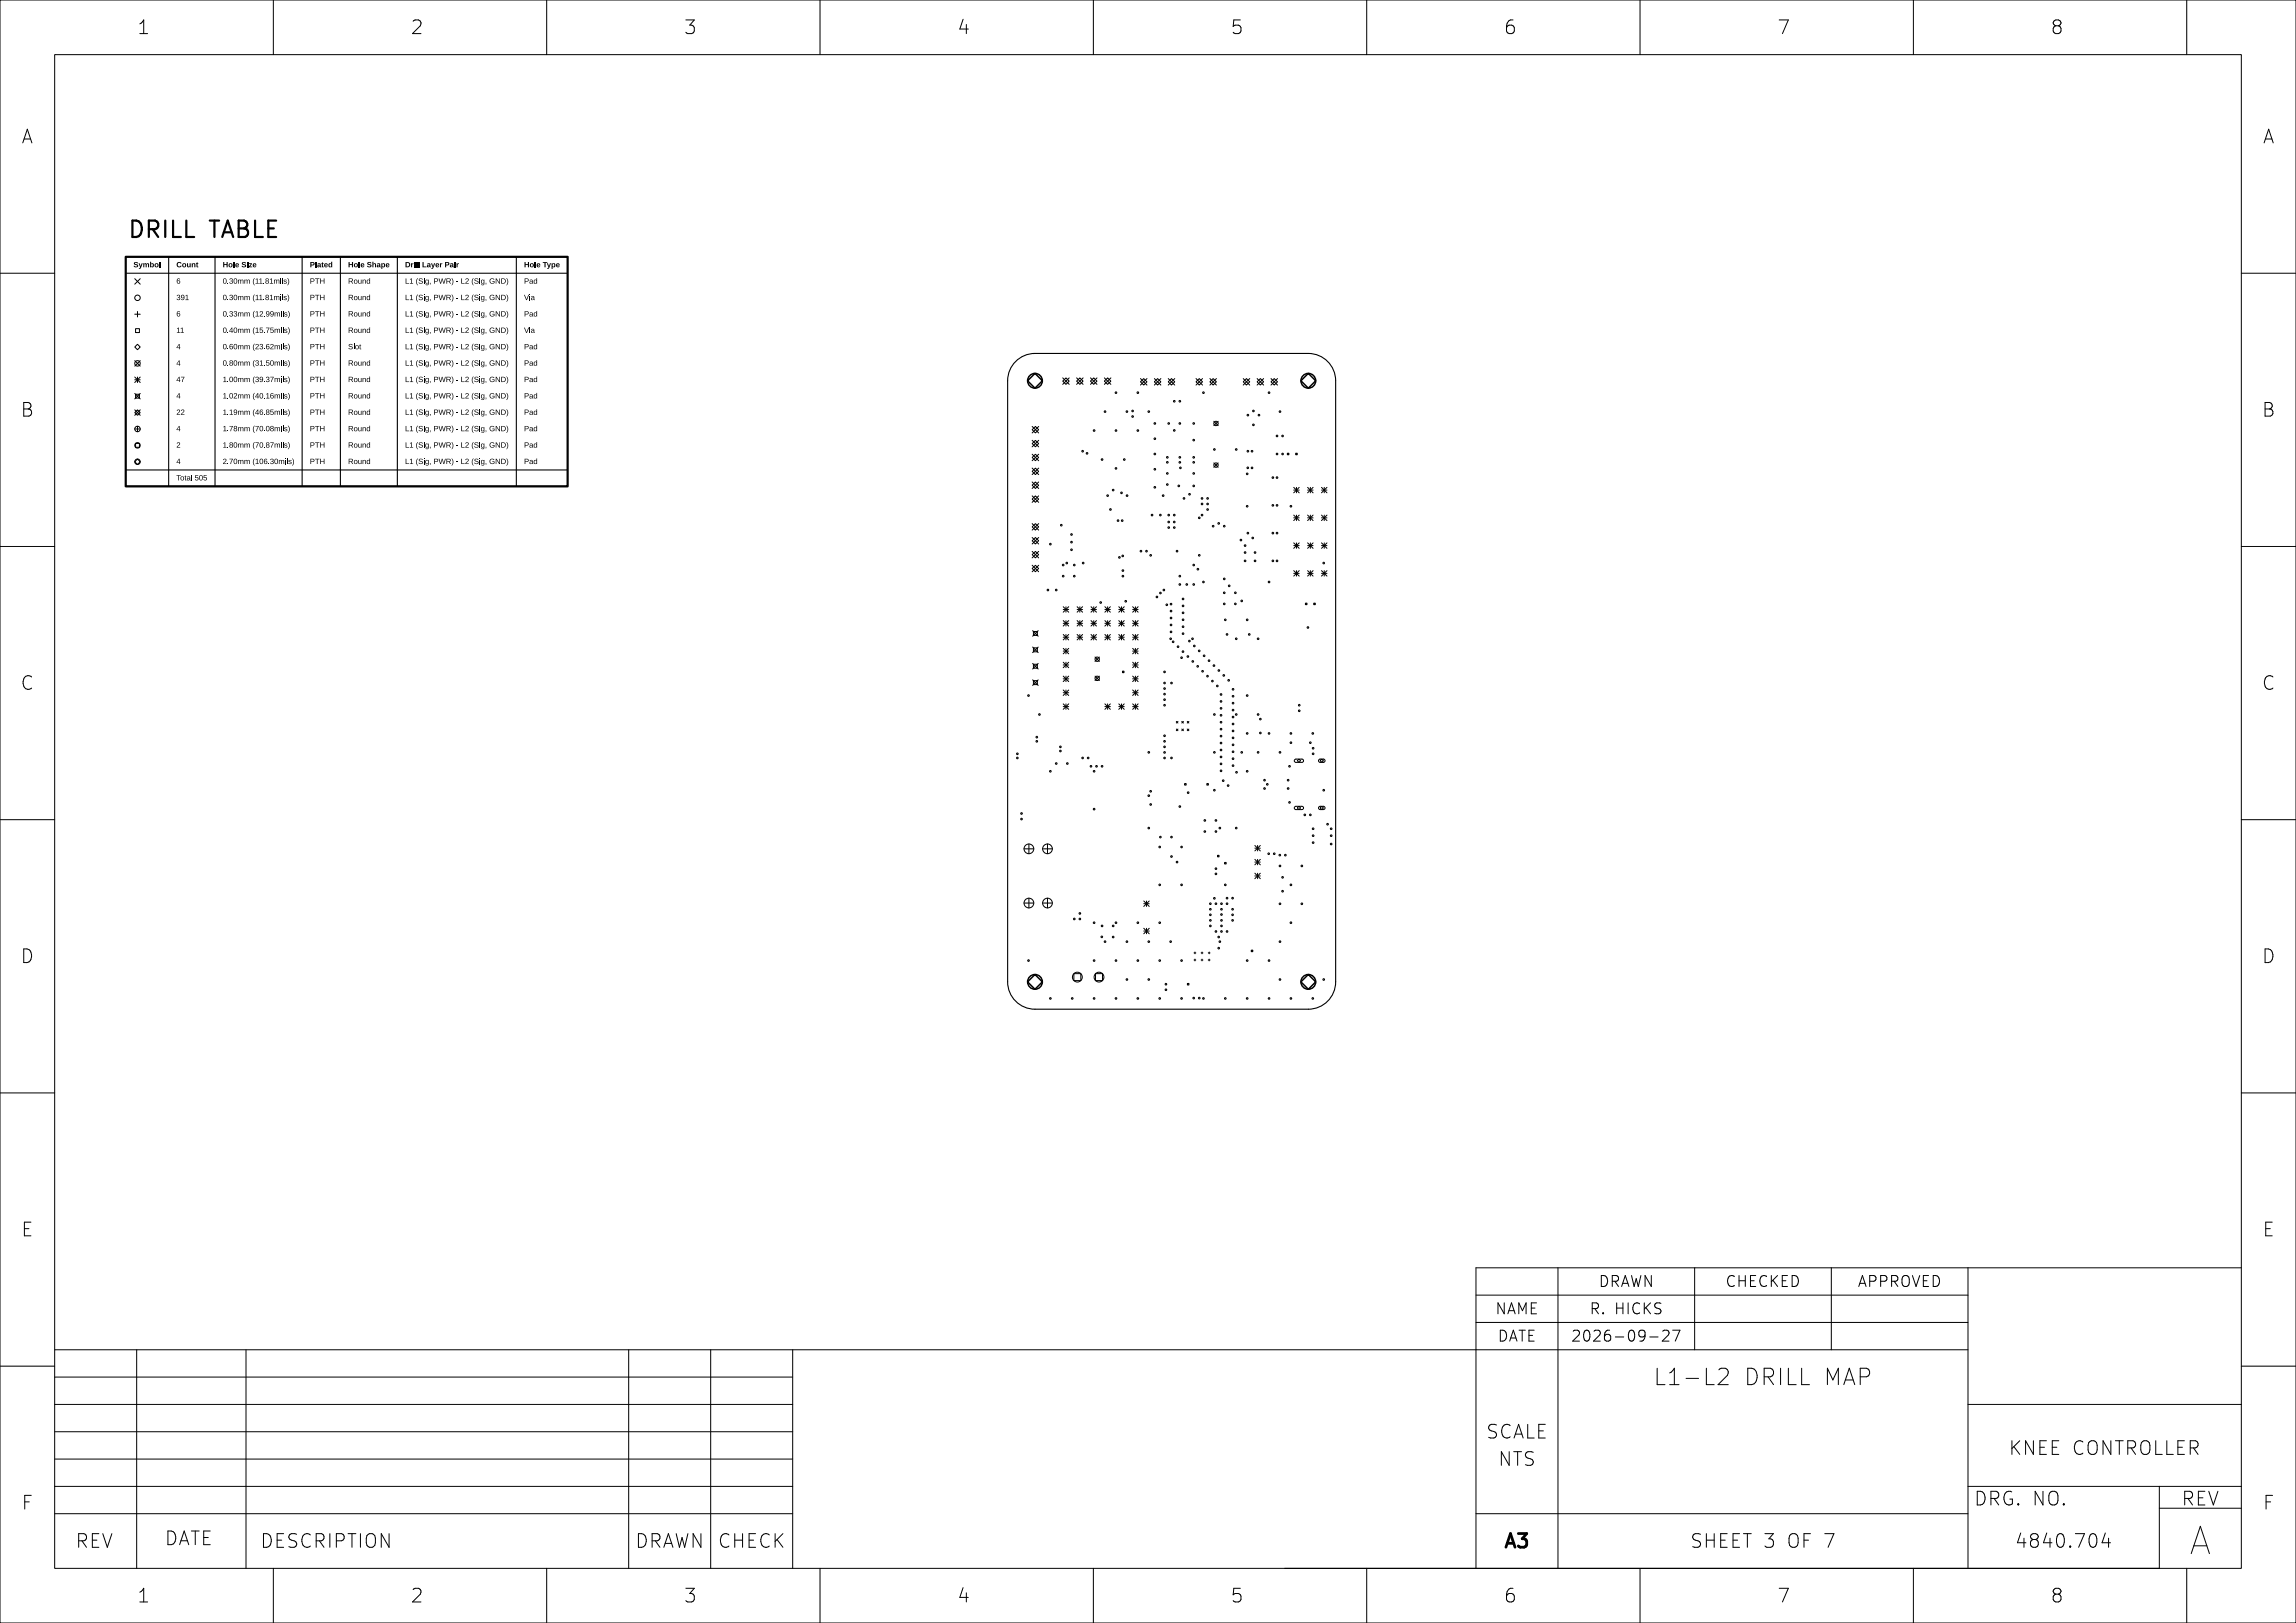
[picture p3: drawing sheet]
<svg xmlns="http://www.w3.org/2000/svg" width="420mm" height="297mm" viewBox="0 0 420 297" stroke-linecap="round" stroke-linejoin="round" font-family="sans-serif">
<defs><g id="words">
<text font-size="6.7" fill="#fff" x="400.5" y="284.5">A</text>
<g font-size="4" fill="#fff">
<text x="23.3" y="43.5">DRILL TABLE</text>
<text x="304.4" y="253.5">L1-L2 DRILL MAP</text>
</g>
<g font-size="3.3" fill="#fff">
<text x="25" y="6.2">1</text>
<text x="75" y="6.2">2</text>
<text x="125" y="6.2">3</text>
<text x="175" y="6.2">4</text>
<text x="225" y="6.2">5</text>
<text x="275" y="6.2">6</text>
<text x="325" y="6.2">7</text>
<text x="375" y="6.2">8</text>
<text x="4" y="26.3">A</text>
<text x="414" y="26.3">A</text>
<text x="4" y="76.2">B</text>
<text x="414" y="76.2">B</text>
<text x="4" y="126.3">C</text>
<text x="414" y="126.3">C</text>
<text x="4" y="176.2">D</text>
<text x="414" y="176.2">D</text>
<text x="4" y="226.3">E</text>
<text x="414" y="226.3">E</text>
<text x="272.5" y="263.3">SCALE</text>
<text x="274.5" y="268.3">NTS</text>
<text x="369.9" y="266.3">KNEE CONTROLLER</text>
<text x="361" y="275.5">DRG. NO.</text>
<text x="399.5" y="275.5">REV</text>
<text x="4" y="276.2">F</text>
<text x="414" y="276.2">F</text>
<text x="15.5" y="283.3">REV</text>
<text x="30.5" y="282.8">DATE</text>
<text x="47.5" y="283.3">DESCRIPTION</text>
<text x="117.5" y="283.3">DRAWN</text>
<text x="132.5" y="283.3">CHECK</text>
<text x="275.5" y="283.3">A3</text>
<text x="310.4" y="283.3">SHEET 3 OF 7</text>
<text x="369.5" y="283.3">4840.704</text>
<text x="25" y="293.3">1</text>
<text x="75" y="293.3">2</text>
<text x="125" y="293.3">3</text>
<text x="175" y="293.3">4</text>
<text x="225" y="293.3">5</text>
<text x="275" y="293.3">6</text>
<text x="325" y="293.3">7</text>
<text x="375" y="293.3">8</text>
</g>
<g font-size="2.7" fill="#fff">
<text x="293.5" y="235.5">DRAWN</text>
<text x="316.9" y="235.5">CHECKED</text>
<text x="341.1" y="235.5">APPROVED</text>
<text x="274.3" y="245.5">DATE</text>
<text x="274.3" y="240.5">NAME</text>
<text x="289.5" y="245.5">2026-09-27</text>
<text x="291.1" y="240.5">R. HICKS</text>
</g>
<g font-size="1.3" fill="#fff">
<text x="24.4" y="49">Symbol</text>
<text x="32.3" y="52">6</text>
<text x="32.3" y="49">Count</text>
<text x="40.7" y="49">Hole Size</text>
<text x="40.7" y="52">0.30mm (11.81mils)</text>
<text x="56.7" y="49">Plated</text>
<text x="56.7" y="52">PTH</text>
<text x="63.7" y="52">Round</text>
<text x="63.7" y="49">Hole Shape</text>
<text x="74.1" y="49">Drill Layer Pair</text>
<text x="74.1" y="52">L1 (Sig, PWR) - L2 (Sig, GND)</text>
<text x="95.9" y="52">Pad</text>
<text x="95.9" y="49">Hole Type</text>
<text x="32.3" y="55">391</text>
<text x="32.3" y="58">6</text>
<text x="40.7" y="55">0.30mm (11.81mils)</text>
<text x="40.7" y="58">0.33mm (12.99mils)</text>
<text x="56.7" y="55">PTH</text>
<text x="56.7" y="58">PTH</text>
<text x="63.7" y="55">Round</text>
<text x="63.7" y="58">Round</text>
<text x="74.1" y="55">L1 (Sig, PWR) - L2 (Sig, GND)</text>
<text x="74.1" y="58">L1 (Sig, PWR) - L2 (Sig, GND)</text>
<text x="95.9" y="55">Via</text>
<text x="95.9" y="58">Pad</text>
<text x="32.3" y="61">11</text>
<text x="32.3" y="64">4</text>
<text x="40.7" y="61">0.40mm (15.75mils)</text>
<text x="40.7" y="64">0.60mm (23.62mils)</text>
<text x="56.7" y="61">PTH</text>
<text x="56.7" y="64">PTH</text>
<text x="63.7" y="61">Round</text>
<text x="63.7" y="64">Slot</text>
<text x="74.1" y="61">L1 (Sig, PWR) - L2 (Sig, GND)</text>
<text x="74.1" y="64">L1 (Sig, PWR) - L2 (Sig, GND)</text>
<text x="95.9" y="61">Via</text>
<text x="95.9" y="64">Pad</text>
<text x="32.3" y="67">4</text>
<text x="32.3" y="70">47</text>
<text x="40.7" y="67">0.80mm (31.50mils)</text>
<text x="40.7" y="70">1.00mm (39.37mils)</text>
<text x="56.7" y="67">PTH</text>
<text x="56.7" y="70">PTH</text>
<text x="63.7" y="67">Round</text>
<text x="63.7" y="70">Round</text>
<text x="74.1" y="67">L1 (Sig, PWR) - L2 (Sig, GND)</text>
<text x="74.1" y="70">L1 (Sig, PWR) - L2 (Sig, GND)</text>
<text x="95.9" y="67">Pad</text>
<text x="95.9" y="70">Pad</text>
<text x="32.3" y="73">4</text>
<text x="32.3" y="76">22</text>
<text x="40.7" y="73">1.02mm (40.16mils)</text>
<text x="40.7" y="76">1.19mm (46.85mils)</text>
<text x="56.7" y="73">PTH</text>
<text x="56.7" y="76">PTH</text>
<text x="63.7" y="73">Round</text>
<text x="63.7" y="76">Round</text>
<text x="74.1" y="73">L1 (Sig, PWR) - L2 (Sig, GND)</text>
<text x="74.1" y="76">L1 (Sig, PWR) - L2 (Sig, GND)</text>
<text x="95.9" y="73">Pad</text>
<text x="95.9" y="76">Pad</text>
<text x="32.3" y="79">4</text>
<text x="32.3" y="82">2</text>
<text x="40.7" y="79">1.78mm (70.08mils)</text>
<text x="40.7" y="82">1.80mm (70.87mils)</text>
<text x="56.7" y="79">PTH</text>
<text x="56.7" y="82">PTH</text>
<text x="63.7" y="79">Round</text>
<text x="63.7" y="82">Round</text>
<text x="74.1" y="79">L1 (Sig, PWR) - L2 (Sig, GND)</text>
<text x="74.1" y="82">L1 (Sig, PWR) - L2 (Sig, GND)</text>
<text x="95.9" y="79">Pad</text>
<text x="95.9" y="82">Pad</text>
<text x="32.3" y="85">4</text>
<text x="32.3" y="88">Total 505</text>
<text x="40.7" y="85">2.70mm (106.30mils) PTH</text>
<text x="63.7" y="85">Round</text>
<text x="74.1" y="85">L1 (Sig, PWR) - L2 (Sig, GND)</text>
<text x="95.9" y="85">Pad</text>
</g>
</g></defs>
<g fill="none" stroke="#000" stroke-width=".4">
<path d="M23 47h80.8v42h-80.8zM24.2 40.4h.7a1.64 1.64 0 0 1 .8 2.5l-.3 .3-.5 .2h-.7zM27.2 41.9h1.2a.81 .81 0 0 0 .6-.7 .81 .81 0 0 0-.6-.8h-1.2v3M27.9 41.9l1 1.5M30.2 40.4v3M31.7 40.4v3h1.4M34.1 40.4v3h1.4M38.4 40.4h1.7M39.2 40.4v3M40.7 43.4l1-3 1 3M40.9 42.5h1.5M43.7 40.4h1a.73 .73 0 0 1 .5 .7 .73 .73 0 0 1-.5 .7 .8 .8 0 0 1 .7 .7 .8 .8 0 0 1-.6 .9h-1.1z"/>
<path d="M43.7 41.8h1M46.7 40.4v3h1.4M49.1 41.8h1M50.5 40.4h-1.4v3h1.4"/>
</g>
<path d="M23 47h80.8M23 50h80.8M30.9 47v42M39.3 47v42M55.3 47v42M62.3 47v42M72.7 47v42M94.5 47v42M185.5 66.5a5 5 0 0 1 3.8-1.8h50a5 5 0 0 1 5 5v110a5 5 0 0 1-5 5h-50a5 5 0 0 1-5-5v-110a5 5 0 0 1 1.2-3.2zM23 89h80.8M23 86h80.8" fill="none" stroke="#000" stroke-width=".2"/>
<g fill="#000">
<path d="M24.5 48h.6l.2 .2h-.2a.18 .18 0 0 0-.3-.2 .16 .16 0 0 0 0 .3 .36 .36 0 0 1 .5 .4 .36 .36 0 0 1-.6 .2l-.3-.2 .2-.1a.2 .2 0 0 0 .3 .2 .2 .2 0 0 0 .1-.3l-.5-.1z" fill-rule="evenodd"/>
<path d="M25.3 48.2h.2l.2 .6 .2-.6h.2l-.3 .8a.19 .19 0 0 1-.2 .2 .19 .19 0 0 1-.2-.1l.2-.2z" fill-rule="evenodd"/>
<path d="M26.2 48.2h.2v.1l.2-.1 .2 .1 .2-.1h.2l.1 .7h-.2l-.1-.6-.2 .1v.5h-.2l-.1-.6-.1 .2v.4h-.2z" fill-rule="evenodd"/>
<path d="M27.5 47.9h.1v.4a.31 .31 0 0 1 .5 0 .31 .31 0 0 1 0 .5 .31 .31 0 0 1-.5 0v.1h-.2l.1-.4h.1l.1 .3a.21 .21 0 0 0 .3-.3 .21 .21 0 0 0-.3-.1l-.1 .1h-.1z" fill-rule="evenodd"/>
<path d="M28.4 48.3a.38 .38 0 0 1 .6 0 .38 .38 0 0 1-.2 .6 .38 .38 0 0 1-.5-.4h.2v.2a.19 .19 0 0 0 .3 0 .19 .19 0 0 0-.1-.3 .19 .19 0 0 0-.2 .1h-.2z" fill-rule="evenodd"/>
<path d="M29.2 47.9h.2v1h-.2z" fill-rule="evenodd"/>
<path d="M32.5 57l.2-.1 .2 .2h-.3l-.2 .3a.33 .33 0 0 1 .5 .2 .33 .33 0 0 1-.3 .4 .33 .33 0 0 1-.3-.4h.2a.2 .2 0 0 0 .3 .2 .2 .2 0 0 0 0-.4 .2 .2 0 0 0-.3 .1l-.2 .1z" fill-rule="evenodd"/>
<path d="M32.5 51l.2-.1 .2 .2h-.3l-.2 .3a.33 .33 0 0 1 .5 .2 .33 .33 0 0 1-.3 .4 .33 .33 0 0 1-.3-.4h.2a.2 .2 0 0 0 .3 .2 .2 .2 0 0 0 0-.4 .2 .2 0 0 0-.3 .1l-.2 .1z" fill-rule="evenodd"/>
<path d="M32.4 48.1l.5-.1 .3 .2-.2 .1a.29 .29 0 0 0-.4-.1 .29 .29 0 0 0 0 .5 .29 .29 0 0 0 .5-.1l.1 .1a.5 .5 0 0 1-.7 .1 .5 .5 0 0 1-.1-.7z" fill-rule="evenodd"/>
<path d="M32.4 54a.28 .28 0 0 1 .4 0 .28 .28 0 0 1-.1 .4 .3 .3 0 0 1 .1 .6 .3 .3 0 0 1-.5-.3h.1a.2 .2 0 0 0 .3 .2 .2 .2 0 0 0 .1-.3 .2 .2 0 0 0-.3-.1v-.1a.19 .19 0 0 0 .3-.1 .19 .19 0 0 0-.1-.3 .19 .19 0 0 0-.3 .2h-.1z" fill-rule="evenodd"/>
<path d="M33.2 54h.1a.45 .45 0 0 1 .5 .5 .45 .45 0 0 1-.6 .3l-.1-.1 .4 .1 .1-.3h-.4l-.1-.2h.1a.2 .2 0 0 0 .3 .1 .2 .2 0 0 0 0-.3 .2 .2 0 0 0-.3 .1l-.1 .1z" fill-rule="evenodd"/>
<path d="M33.4 48.3a.38 .38 0 0 1 .6 0 .38 .38 0 0 1-.2 .6 .38 .38 0 0 1-.5-.4h.2v.2a.19 .19 0 0 0 .3 0 .19 .19 0 0 0 0-.3 .19 .19 0 0 0-.3 .1h-.2z" fill-rule="evenodd"/>
<path d="M33.9 54.1l.4-.1v.8h.2v.1h-.6v-.1h.3v-.7l-.3 .1z" fill-rule="evenodd"/>
<path d="M34.2 48.2h.2v.5l.1 .1 .2-.2v-.4h.2v.7h-.2v-.1l-.2 .1h-.2z" fill-rule="evenodd"/>
<path d="M35.1 48.2h.1l.1 .1 .1-.1h.3v.7h-.1l-.1-.5-.1-.1-.1 .2v.4h-.2z" fill-rule="evenodd"/>
<path d="M36 48l.3 .2v.1h-.2v.4l.2 .2-.4-.1-.1-.6z" fill-rule="evenodd"/>
<path d="M40.8 48h.2v.3h.4v-.3h.2v.9h-.2v-.4h-.4v.4h-.2z" fill-rule="evenodd"/>
<path d="M40.9 60h.1a.46 .46 0 0 1 .5 .4 .46 .46 0 0 1-.6 .5l-.1-.3 .1-.2a.25 .25 0 0 0 .2 .4 .25 .25 0 0 0 .2-.4 .25 .25 0 0 0-.2-.4 .25 .25 0 0 0-.2 .4h-.1z" fill-rule="evenodd"/>
<path d="M40.9 57h.1a.46 .46 0 0 1 .5 .4 .46 .46 0 0 1-.6 .5l-.1-.3 .1-.2a.25 .25 0 0 0 .2 .4 .25 .25 0 0 0 .2-.4 .25 .25 0 0 0-.2-.4 .25 .25 0 0 0-.2 .4h-.1z" fill-rule="evenodd"/>
<path d="M40.9 54h.1a.46 .46 0 0 1 .5 .4 .46 .46 0 0 1-.6 .5l-.1-.3 .1-.2a.25 .25 0 0 0 .2 .4 .25 .25 0 0 0 .2-.4 .25 .25 0 0 0-.2-.4 .25 .25 0 0 0-.2 .4h-.1z" fill-rule="evenodd"/>
<path d="M40.9 51h.1a.46 .46 0 0 1 .5 .4 .46 .46 0 0 1-.6 .5l-.1-.3 .1-.2a.25 .25 0 0 0 .2 .4 .25 .25 0 0 0 .2-.4 .25 .25 0 0 0-.2-.4 .25 .25 0 0 0-.2 .4h-.1z" fill-rule="evenodd"/>
<path d="M41.6 57.8h.2v.1h-.2z" fill-rule="evenodd"/>
<path d="M41.6 54.8h.2v.1h-.2z" fill-rule="evenodd"/>
<path d="M41.6 51.8h.2v.1h-.2z" fill-rule="evenodd"/>
<path d="M41.9 48.3a.38 .38 0 0 1 .6 0 .38 .38 0 0 1-.2 .6 .38 .38 0 0 1-.5-.4h.2v.2a.19 .19 0 0 0 .3 0 .19 .19 0 0 0 0-.3 .19 .19 0 0 0-.3 .1h-.2z" fill-rule="evenodd"/>
<path d="M42 57a.28 .28 0 0 1 .5 0 .28 .28 0 0 1-.1 .4 .3 .3 0 0 1 0 .6 .3 .3 0 0 1-.4-.3h.1a.2 .2 0 0 0 .2 .2 .2 .2 0 0 0 .2-.3 .2 .2 0 0 0-.3-.1v-.1a.19 .19 0 0 0 .3-.1 .19 .19 0 0 0-.2-.3 .19 .19 0 0 0-.2 .2h-.1z" fill-rule="evenodd"/>
<path d="M42 54a.28 .28 0 0 1 .5 0 .28 .28 0 0 1-.1 .4 .3 .3 0 0 1 0 .6 .3 .3 0 0 1-.4-.3h.1a.2 .2 0 0 0 .2 .2 .2 .2 0 0 0 .2-.3 .2 .2 0 0 0-.3-.1v-.1a.19 .19 0 0 0 .3-.1 .19 .19 0 0 0-.2-.3 .19 .19 0 0 0-.2 .2h-.1z" fill-rule="evenodd"/>
<path d="M42 51a.28 .28 0 0 1 .5 0 .28 .28 0 0 1-.1 .4 .3 .3 0 0 1 0 .6 .3 .3 0 0 1-.4-.3h.1a.2 .2 0 0 0 .2 .2 .2 .2 0 0 0 .2-.3 .2 .2 0 0 0-.3-.1v-.1a.19 .19 0 0 0 .3-.1 .19 .19 0 0 0-.2-.3 .19 .19 0 0 0-.2 .2h-.1z" fill-rule="evenodd"/>
<path d="M42.7 47.9h.2v1h-.2z" fill-rule="evenodd"/>
<path d="M42.8 60h.1a.46 .46 0 0 1 .5 .4 .46 .46 0 0 1-.5 .5l-.2-.3 .2-.2a.25 .25 0 0 0 .2 .4 .25 .25 0 0 0 .2-.4 .25 .25 0 0 0-.2-.4 .25 .25 0 0 0-.2 .4h-.2z" fill-rule="evenodd"/>
<path d="M42.8 54h.1a.46 .46 0 0 1 .5 .4 .46 .46 0 0 1-.5 .5l-.2-.3 .2-.2a.25 .25 0 0 0 .2 .4 .25 .25 0 0 0 .2-.4 .25 .25 0 0 0-.2-.4 .25 .25 0 0 0-.2 .4h-.2z" fill-rule="evenodd"/>
<path d="M42.8 51h.1a.46 .46 0 0 1 .5 .4 .46 .46 0 0 1-.5 .5l-.2-.3 .2-.2a.25 .25 0 0 0 .2 .4 .25 .25 0 0 0 .2-.4 .25 .25 0 0 0-.2-.4 .25 .25 0 0 0-.2 .4h-.2z" fill-rule="evenodd"/>
<path d="M42.8 57a.28 .28 0 0 1 .5 0 .28 .28 0 0 1-.1 .4 .3 .3 0 0 1 0 .6 .3 .3 0 0 1-.5-.3h.2a.2 .2 0 0 0 .2 .2 .2 .2 0 0 0 .1-.3 .2 .2 0 0 0-.2-.1v-.1a.19 .19 0 0 0 .2-.1 .19 .19 0 0 0-.1-.3 .19 .19 0 0 0-.2 .2h-.2z" fill-rule="evenodd"/>
<path d="M43.1 48.3l.3-.1 .2 .1 .1 .3h-.5l.1 .2 .4-.1-.1 .1-.2 .1-.3-.1-.1-.3h.5l-.1-.2-.2 .2h-.2z" fill-rule="evenodd"/>
<path d="M43.5 57.2l.2 .1 .1-.1 .3 .1 .3-.1 .1 .7h-.1v-.5l-.1-.1-.2 .1v.5h-.1v-.5l-.2-.1-.1 .1v.5h-.2z" fill-rule="evenodd"/>
<path d="M43.5 54.2l.2 .1 .1-.1 .3 .1 .3-.1 .1 .7h-.1v-.5l-.1-.1-.2 .1v.5h-.1v-.5l-.2-.1-.1 .1v.5h-.2z" fill-rule="evenodd"/>
<path d="M43.5 51.2l.2 .1 .1-.1 .3 .1 .3-.1 .1 .7h-.1v-.5l-.1-.1-.2 .1v.5h-.1v-.5l-.2-.1-.1 .1v.5h-.2z" fill-rule="evenodd"/>
<path d="M44.7 57.2l.1 .1 .2-.1 .3 .1 .3-.1 .1 .7h-.1v-.6h-.2l-.1 .1v.5h-.2v-.6h-.1l-.2 .1v.5h-.1z" fill-rule="evenodd"/>
<path d="M44.7 54.2l.1 .1 .2-.1 .3 .1 .3-.1 .1 .7h-.1v-.6h-.2l-.1 .1v.5h-.2v-.6h-.1l-.2 .1v.5h-.1z" fill-rule="evenodd"/>
<path d="M44.7 51.2l.1 .1 .2-.1 .3 .1 .3-.1 .1 .7h-.1v-.6h-.2l-.1 .1v.5h-.2v-.6h-.1l-.2 .1v.5h-.1z" fill-rule="evenodd"/>
<path d="M44.3 48h.5l.2 .2h-.2a.16 .16 0 0 0-.2-.2 .16 .16 0 0 0 0 .3 .36 .36 0 0 1 .4 .4 .36 .36 0 0 1-.6 .2l-.2-.2 .2-.1a.2 .2 0 0 0 .2 .2 .2 .2 0 0 0 .1-.3l-.4-.1z" fill-rule="evenodd"/>
<path d="M45.2 47.9h.2v.1h-.2z" fill-rule="evenodd"/>
<path d="M45.2 48.2h.2v.7h-.2z" fill-rule="evenodd"/>
<path d="M45.6 48.2h.5l-.4 .6h.4v.1h-.6l.4-.6h-.3z" fill-rule="evenodd"/>
<path d="M46.5 56.9h.1l-.2 .8 .2 .5-.2-.1-.1-.4v-.5z" fill-rule="evenodd"/>
<path d="M46.5 53.9h.1l-.2 .8 .2 .5-.2-.1-.1-.4v-.5z" fill-rule="evenodd"/>
<path d="M46.5 50.9h.1l-.2 .8 .2 .5-.2-.1-.1-.4v-.5z" fill-rule="evenodd"/>
<path d="M46.3 48.3l.3-.1 .2 .1 .1 .3h-.5l.1 .2 .4-.1-.1 .1-.2 .1-.3-.1-.1-.3h.5l-.1-.2-.2 .2h-.2z" fill-rule="evenodd"/>
<path d="M46.8 57.1l.3-.1v.8h.2v.1h-.6v-.1h.3v-.7l-.2 .1z" fill-rule="evenodd"/>
<path d="M46.8 54.1l.3-.1v.8h.2v.1h-.6v-.1h.3v-.7l-.2 .1z" fill-rule="evenodd"/>
<path d="M46.8 51.1l.3-.1v.8h.2v.1h-.6v-.1h.3v-.7l-.2 .1z" fill-rule="evenodd"/>
<path d="M47.4 54.1l.4-.1v.8h.2v.1h-.6v-.1h.3v-.7l-.3 .1z" fill-rule="evenodd"/>
<path d="M47.4 51.1l.4-.1v.8h.2v.1h-.6v-.1h.3v-.7l-.3 .1z" fill-rule="evenodd"/>
<path d="M47.6 57a.34 .34 0 0 1 .5 .1 .34 .34 0 0 1-.3 .5l-.2 .2h.5v.1h-.6l.3-.4a.22 .22 0 0 0 .2-.2 .22 .22 0 0 0-.1-.2 .22 .22 0 0 0-.3 .1h-.1z" fill-rule="evenodd"/>
<path d="M48.2 54.8h.2v.1h-.2z" fill-rule="evenodd"/>
<path d="M48.2 51.8h.2v.1h-.2z" fill-rule="evenodd"/>
<path d="M48.3 57.8h.2v.1h-.2z" fill-rule="evenodd"/>
<path d="M48.6 54a.28 .28 0 0 1 .5 0 .28 .28 0 0 1-.1 .4 .31 .31 0 0 1 0 .5 .31 .31 0 0 1-.5-.3h.2a.2 .2 0 0 0 .3 .2 .2 .2 0 0 0 0-.3 .2 .2 0 0 0-.3 .1h-.2l.2-.2-.1-.2h.1a.18 .18 0 0 0 .3 .1 .18 .18 0 0 0 0-.3 .18 .18 0 0 0-.3 .1l-.1 .1z" fill-rule="evenodd"/>
<path d="M48.6 51a.28 .28 0 0 1 .5 0 .28 .28 0 0 1-.1 .4 .31 .31 0 0 1 0 .5 .31 .31 0 0 1-.5-.3h.2a.2 .2 0 0 0 .3 .2 .2 .2 0 0 0 0-.3 .2 .2 0 0 0-.3 .1h-.2l.2-.2-.1-.2h.1a.18 .18 0 0 0 .3 .1 .18 .18 0 0 0 0-.3 .18 .18 0 0 0-.3 .1l-.1 .1z" fill-rule="evenodd"/>
<path d="M48.7 57h.1a.45 .45 0 0 1 .5 .5 .45 .45 0 0 1-.6 .3v-.1l.3 .1 .2-.3h-.4l-.2-.2h.2a.2 .2 0 0 0 .3 .1 .2 .2 0 0 0 0-.3 .2 .2 0 0 0-.3 .1l-.2 .1z" fill-rule="evenodd"/>
<path d="M49.5 57h.1a.45 .45 0 0 1 .5 .5 .45 .45 0 0 1-.6 .3l-.1-.1 .4 .1 .1-.3h-.3l-.2-.2h.2a.2 .2 0 0 0 .2 .1 .2 .2 0 0 0 .1-.3 .2 .2 0 0 0-.3 .1l-.2 .1z" fill-rule="evenodd"/>
<path d="M49.4 54.1l.3-.1v.8h.3v.1h-.6v-.1h.2v-.7l-.2 .1z" fill-rule="evenodd"/>
<path d="M49.4 51.1l.3-.1v.8h.3v.1h-.6v-.1h.2v-.7l-.2 .1z" fill-rule="evenodd"/>
<path d="M50.1 54.2l.1 .1 .2-.1 .3 .1 .3-.1 .1 .7h-.1v-.5l-.1-.1-.2 .1v.5h-.1v-.5l-.2-.1-.1 .1v.5h-.2z" fill-rule="evenodd"/>
<path d="M50.1 51.2l.1 .1 .2-.1 .3 .1 .3-.1 .1 .7h-.1v-.5l-.1-.1-.2 .1v.5h-.1v-.5l-.2-.1-.1 .1v.5h-.2z" fill-rule="evenodd"/>
<path d="M50.2 57.2l.2 .1 .1-.1 .3 .1 .3-.1 .1 .7h-.1v-.5l-.1-.1-.2 .1v.5h-.1v-.5l-.2-.1-.1 .1v.5h-.2z" fill-rule="evenodd"/>
<path d="M51.3 53.9l.1 .1z" fill-rule="evenodd"/>
<path d="M51.3 54.2h.1v.7h-.1z" fill-rule="evenodd"/>
<path d="M51.3 50.9l.1 .1z" fill-rule="evenodd"/>
<path d="M51.3 51.2h.1v.7h-.1z" fill-rule="evenodd"/>
<path d="M51.4 59.9l.1 .1z" fill-rule="evenodd"/>
<path d="M51.4 56.9l.1 .1z" fill-rule="evenodd"/>
<path d="M51.4 57.2h.1v.7h-.1z" fill-rule="evenodd"/>
<path d="M51.6 53.9h.1v1h-.1z" fill-rule="evenodd"/>
<path d="M51.6 50.9h.1v1h-.1z" fill-rule="evenodd"/>
<path d="M51.7 59.9h.1v1h-.1z" fill-rule="evenodd"/>
<path d="M51.7 56.9h.1v1h-.1z" fill-rule="evenodd"/>
<path d="M51.9 54.2h.4l.2 .1-.2 .1a.15 .15 0 0 0-.2-.2 .15 .15 0 0 0 0 .3h.2a.27 .27 0 0 1 .1 .4 .27 .27 0 0 1-.4 0l-.1-.2h.1a.16 .16 0 0 0 .2 .2 .16 .16 0 0 0 0-.3l-.3-.1z" fill-rule="evenodd"/>
<path d="M51.9 51.2h.4l.2 .1-.2 .1a.15 .15 0 0 0-.2-.2 .15 .15 0 0 0 0 .3h.2a.27 .27 0 0 1 .1 .4 .27 .27 0 0 1-.4 0l-.1-.2h.1a.16 .16 0 0 0 .2 .2 .16 .16 0 0 0 0-.3l-.3-.1z" fill-rule="evenodd"/>
<path d="M52.5 53.9a.76 .76 0 0 1 0 1.3l.3-.6z" fill-rule="evenodd"/>
<path d="M52.5 50.9a.76 .76 0 0 1 0 1.3l.3-.6z" fill-rule="evenodd"/>
<path d="M52 57.2h.4l.2 .1-.2 .1a.15 .15 0 0 0-.2-.2 .15 .15 0 0 0 0 .3h.2a.27 .27 0 0 1 .1 .4 .27 .27 0 0 1-.4 0l-.1-.2h.1a.17 .17 0 0 0 .2 .2 .17 .17 0 0 0 .1-.3l-.4-.1z" fill-rule="evenodd"/>
<path d="M52.6 56.9a.76 .76 0 0 1 0 1.3l.3-.6z" fill-rule="evenodd"/>
<path d="M56.8 60h.4a.3 .3 0 0 1 .3 .2 .3 .3 0 0 1-.3 .3h-.3v.4h-.1v-.5h.5l.1-.2-.1-.1h-.4v.3h-.1z" fill-rule="evenodd"/>
<path d="M56.8 57h.4a.3 .3 0 0 1 .3 .2 .3 .3 0 0 1-.3 .3h-.3v.4h-.1v-.5h.5l.1-.2-.1-.1h-.4v.3h-.1z" fill-rule="evenodd"/>
<path d="M56.8 54h.4a.3 .3 0 0 1 .3 .2 .3 .3 0 0 1-.3 .3h-.3v.4h-.1v-.5h.5l.1-.2-.1-.1h-.4v.3h-.1z" fill-rule="evenodd"/>
<path d="M56.8 51h.4a.3 .3 0 0 1 .3 .2 .3 .3 0 0 1-.3 .3h-.3v.4h-.1v-.5h.5l.1-.2-.1-.1h-.4v.3h-.1z" fill-rule="evenodd"/>
<path d="M56.8 48h.4a.31 .31 0 0 1 .4 .3 .31 .31 0 0 1-.4 .3h-.2v.3h-.2v-.5h.4l.1-.1v-.2h-.3v.3h-.2z" fill-rule="evenodd"/>
<path d="M57.7 47.9h.2v1h-.2z" fill-rule="evenodd"/>
<path d="M57.6 57h.8v.1h-.3v.8h-.1v-.8h-.4z" fill-rule="evenodd"/>
<path d="M57.6 54h.8v.1h-.3v.8h-.1v-.8h-.4z" fill-rule="evenodd"/>
<path d="M57.6 51h.8v.1h-.3v.8h-.1v-.8h-.4z" fill-rule="evenodd"/>
<path d="M58.1 48.2l.5 .1 .2 .6-.3-.1a.25 .25 0 0 1-.3 .1 .25 .25 0 0 1-.2-.2l.3 .1 .2-.1h-.5l.1-.2h.4l-.1-.2-.3 .1z" fill-rule="evenodd"/>
<path d="M58.6 57h.1v.4h.5v-.4h.2v.9h-.2v-.4h-.5v.4h-.1z" fill-rule="evenodd"/>
<path d="M58.6 54h.1v.4h.5v-.4h.2v.9h-.2v-.4h-.5v.4h-.1z" fill-rule="evenodd"/>
<path d="M58.6 51h.1v.4h.5v-.4h.2v.9h-.2v-.4h-.5v.4h-.1z" fill-rule="evenodd"/>
<path d="M58.9 48l.3 .2v.1h-.1v.4l.1 .2-.3-.1-.1-.6z" fill-rule="evenodd"/>
<path d="M59.4 48.3l.2-.1 .3 .1 .1 .3h-.5l.1 .2 .4-.1-.1 .1-.3 .1-.2-.1-.1-.3h.5l-.2-.2-.1 .2h-.2z" fill-rule="evenodd"/>
<path d="M60.2 48.2h.2l.2 .1v-.4h.2v1h-.2v-.1l-.4 .1-.1-.4h.2v.2a.19 .19 0 0 0 .3-.1 .19 .19 0 0 0-.3-.2v.1h-.2z" fill-rule="evenodd"/>
<path d="M63.8 48h.2v.3h.4v-.3h.2v.9h-.2v-.4h-.4v.4h-.2z" fill-rule="evenodd"/>
<path d="M63.8 60l.7 .1v.3l-.2 .1 .3 .4h-.1l-.3-.4h-.3v.4h-.1v-.5h.5l.1-.2-.1-.1h-.4v.3h-.1z" fill-rule="evenodd"/>
<path d="M63.8 57l.7 .1v.3l-.2 .1 .3 .4h-.1l-.3-.4h-.3v.4h-.1v-.5h.5l.1-.2-.1-.1h-.4v.3h-.1z" fill-rule="evenodd"/>
<path d="M63.8 54l.7 .1v.3l-.2 .1 .3 .4h-.1l-.3-.4h-.3v.4h-.1v-.5h.5l.1-.2-.1-.1h-.4v.3h-.1z" fill-rule="evenodd"/>
<path d="M63.8 51l.7 .1v.3l-.2 .1 .3 .4h-.1l-.3-.4h-.3v.4h-.1v-.5h.5l.1-.2-.1-.1h-.4v.3h-.1z" fill-rule="evenodd"/>
<path d="M64.8 57.3a.36 .36 0 0 1 .6 0 .36 .36 0 0 1-.2 .5 .36 .36 0 0 1-.5-.3h.2v.3a.24 .24 0 0 0 .4-.1 .24 .24 0 0 0-.1-.3 .24 .24 0 0 0-.3 0l-.2 .1z" fill-rule="evenodd"/>
<path d="M64.8 54.3a.36 .36 0 0 1 .6 0 .36 .36 0 0 1-.2 .5 .36 .36 0 0 1-.5-.3h.2v.3a.24 .24 0 0 0 .4-.1 .24 .24 0 0 0-.1-.3 .24 .24 0 0 0-.3 0l-.2 .1z" fill-rule="evenodd"/>
<path d="M64.8 51.3a.36 .36 0 0 1 .6 0 .36 .36 0 0 1-.2 .5 .36 .36 0 0 1-.5-.3h.2v.3a.25 .25 0 0 0 .4-.3 .24 .24 0 0 0-.4-.1v.1h-.2z" fill-rule="evenodd"/>
<path d="M64.8 48.3a.38 .38 0 0 1 .6 0 .38 .38 0 0 1-.2 .6 .38 .38 0 0 1-.5-.4h.2l.1 .2a.19 .19 0 0 0 .2 0 .19 .19 0 0 0 0-.3 .19 .19 0 0 0-.3 .1h-.2z" fill-rule="evenodd"/>
<path d="M65.6 47.9h.2v1h-.2z" fill-rule="evenodd"/>
<path d="M65.5 57.2h.2v.5l.1 .1 .2-.1v-.5h.1v.7l-.1-.1-.2 .1h-.2z" fill-rule="evenodd"/>
<path d="M65.5 54.2h.2v.5l.1 .1 .2-.1v-.5h.1v.7l-.1-.1-.2 .1h-.2z" fill-rule="evenodd"/>
<path d="M65.5 51.2h.2v.5l.1 .1 .2-.1v-.5h.1v.7l-.1-.1-.2 .1h-.2z" fill-rule="evenodd"/>
<path d="M66.1 48.3l.2-.1 .3 .1 .1 .3h-.5l.1 .2 .3-.1v.1l-.3 .1-.2-.1-.1-.3h.5l-.2-.2-.1 .2h-.2z" fill-rule="evenodd"/>
<path d="M66.3 57.2l.1 .1 .2-.1h.3v.7h-.1v-.5l-.2-.1-.1 .1v.5h-.2z" fill-rule="evenodd"/>
<path d="M66.3 54.2l.1 .1 .2-.1h.3v.7h-.1v-.5l-.2-.1-.1 .1v.5h-.2z" fill-rule="evenodd"/>
<path d="M66.3 51.2l.1 .1 .2-.1h.3v.7h-.1v-.5l-.2-.1-.1 .1v.5h-.2z" fill-rule="evenodd"/>
<path d="M67.2 57.2l.4 .1v-.4h.1v1l-.1-.1a.28 .28 0 0 1-.4 .1 .28 .28 0 0 1-.1-.4h.1v.3a.23 .23 0 0 0 .4-.2 .23 .23 0 0 0-.4-.2v.1h-.1z" fill-rule="evenodd"/>
<path d="M67.2 54.2l.4 .1v-.4h.1v1l-.1-.1a.28 .28 0 0 1-.4 .1 .28 .28 0 0 1-.1-.4h.1v.3a.23 .23 0 0 0 .4-.2 .23 .23 0 0 0-.4-.2v.1h-.1z" fill-rule="evenodd"/>
<path d="M67.2 51.2l.4 .1v-.4h.1v1l-.1-.1a.28 .28 0 0 1-.4 .1 .28 .28 0 0 1-.1-.4h.1v.3a.23 .23 0 0 0 .4-.2 .23 .23 0 0 0-.4-.2v.1h-.1z" fill-rule="evenodd"/>
<path d="M67.2 48h.6l.1 .2h-.2a.16 .16 0 0 0-.2-.2 .16 .16 0 0 0 0 .3 .36 .36 0 0 1 .5 .4 .36 .36 0 0 1-.6 .2l-.3-.2 .2-.1a.2 .2 0 0 0 .3 .2 .2 .2 0 0 0 .1-.3l-.5-.1z" fill-rule="evenodd"/>
<path d="M68.1 47.9h.2v.4l.2-.1 .3 .1v.6h-.2v-.5l-.1-.1-.2 .2v.4h-.2z" fill-rule="evenodd"/>
<path d="M69 48.2l.5 .1 .2 .6-.3-.1a.25 .25 0 0 1-.3 .1 .25 .25 0 0 1-.2-.2l.3 .1 .2-.1h-.5l.1-.2h.4l-.1-.2-.4 .1z" fill-rule="evenodd"/>
<path d="M69.7 48.2h.2v.1a.32 .32 0 0 1 .5 0 .32 .32 0 0 1 0 .5 .32 .32 0 0 1-.5 0v.4h-.2v-.7h.2l.1 .2a.19 .19 0 0 0 .2-.1 .19 .19 0 0 0-.2-.2l-.1 .1h-.2z" fill-rule="evenodd"/>
<path d="M70.7 48.3l.2-.1 .3 .1v.3h-.4l.1 .2 .3-.1v.1l-.3 .1-.2-.1-.1-.3h.5l-.2-.2-.1 .2h-.2z" fill-rule="evenodd"/>
<path d="M74.2 48h.3a.48 .48 0 0 1 .5 .4 .48 .48 0 0 1-.4 .5h-.4v-.1h.4a.34 .34 0 0 0 .2-.5 .34 .34 0 0 0-.4-.2v.7h-.2z" fill-rule="evenodd"/>
<path d="M74.2 57h.1v.8h.5v.1h-.6z" fill-rule="evenodd"/>
<path d="M74.2 54h.1v.8h.5v.1h-.6z" fill-rule="evenodd"/>
<path d="M74.2 51h.1v.8h.5v.1h-.6z" fill-rule="evenodd"/>
<path d="M75.2 48.2h.2v.1l.2-.1v.1l-.2 .1v.5h-.2z" fill-rule="evenodd"/>
<path d="M75 57.1l.3-.1v.8h.3v.1h-.6v-.1h.2v-.7l-.2 .1z" fill-rule="evenodd"/>
<path d="M75 54.1l.3-.1v.8h.3v.1h-.6v-.1h.2v-.7l-.2 .1z" fill-rule="evenodd"/>
<path d="M75 51.1l.3-.1v.8h.3v.1h-.6v-.1h.2v-.7l-.2 .1z" fill-rule="evenodd"/>
<path d="M75.7 47.9h.2v.1h-.2z" fill-rule="evenodd"/>
<path d="M75.7 48.2h.2v.7h-.2z" fill-rule="evenodd"/>
<path d="M76.1 47.9h.2v1h-.2z" fill-rule="evenodd"/>
<path d="M76.4 56.9h.1l-.3 .8 .3 .5-.2-.1-.2-.4 .1-.5z" fill-rule="evenodd"/>
<path d="M76.4 53.9h.1l-.3 .8 .3 .5-.2-.1-.2-.4 .1-.5z" fill-rule="evenodd"/>
<path d="M76.4 50.9h.1l-.3 .8 .3 .5-.2-.1-.2-.4 .1-.5z" fill-rule="evenodd"/>
<path d="M76.5 47.9h.2v1h-.2z" fill-rule="evenodd"/>
<path d="M76.7 57h.4l.2 .2h-.1a.21 .21 0 0 0-.3-.2 .21 .21 0 0 0 0 .3 .35 .35 0 0 1 .5 .4 .35 .35 0 0 1-.6 .2l-.2-.2h.1a.25 .25 0 0 0 .3 .2 .25 .25 0 0 0 .2-.4l-.5-.1z" fill-rule="evenodd"/>
<path d="M76.7 54h.4l.2 .2h-.1a.21 .21 0 0 0-.3-.2 .21 .21 0 0 0 0 .3 .35 .35 0 0 1 .5 .4 .35 .35 0 0 1-.6 .2l-.2-.2h.1a.25 .25 0 0 0 .3 .2 .25 .25 0 0 0 .2-.4l-.5-.1z" fill-rule="evenodd"/>
<path d="M76.7 51h.4l.2 .2h-.1a.21 .21 0 0 0-.3-.2 .21 .21 0 0 0 0 .3 .35 .35 0 0 1 .5 .4 .35 .35 0 0 1-.6 .2l-.2-.2h.1a.25 .25 0 0 0 .3 .2 .25 .25 0 0 0 .2-.4l-.5-.1z" fill-rule="evenodd"/>
<path d="M77.5 59.9l.1 .1z" fill-rule="evenodd"/>
<path d="M77.5 56.9l.1 .1z" fill-rule="evenodd"/>
<path d="M77.5 57.2h.1v.7h-.1z" fill-rule="evenodd"/>
<path d="M77.5 53.9l.1 .1z" fill-rule="evenodd"/>
<path d="M77.5 54.2h.1v.7h-.1z" fill-rule="evenodd"/>
<path d="M77.5 50.9l.1 .1z" fill-rule="evenodd"/>
<path d="M77.5 51.2h.1v.7h-.1z" fill-rule="evenodd"/>
<path d="M77.3 48h.2v.8h.5v.1h-.7z" fill-rule="evenodd"/>
<path d="M77.9 57.2h.2l.2 .1 .1-.1v.7l-.1 .3-.4-.1-.1-.1 .4 .1 .1-.3a.28 .28 0 0 1-.4 .1 .28 .28 0 0 1-.1-.4h.1a.23 .23 0 0 0 .3 .3 .23 .23 0 0 0 .1-.4l-.2-.1-.2 .2h-.1z" fill-rule="evenodd"/>
<path d="M77.9 54.2h.2l.2 .1 .1-.1v.7l-.1 .3-.4-.1-.1-.1 .4 .1 .1-.3a.28 .28 0 0 1-.4 .1 .28 .28 0 0 1-.1-.4h.1a.23 .23 0 0 0 .3 .3 .23 .23 0 0 0 .1-.4l-.2-.1-.2 .2h-.1z" fill-rule="evenodd"/>
<path d="M77.9 51.2h.2l.2 .1 .1-.1v.7l-.1 .3-.4-.1-.1-.1 .4 .1 .1-.3a.28 .28 0 0 1-.4 .1 .28 .28 0 0 1-.1-.4h.1a.23 .23 0 0 0 .3 .3 .23 .23 0 0 0 .1-.4l-.2-.1-.2 .2h-.1z" fill-rule="evenodd"/>
<path d="M78.2 48.2l.5 .1 .1 .6-.2-.1a.25 .25 0 0 1-.3 .1 .25 .25 0 0 1-.2-.2l.3 .1 .1-.1h-.4l.1-.2h.3v-.2l-.4 .1z" fill-rule="evenodd"/>
<path d="M78.6 57.8h.2l-.1 .3z" fill-rule="evenodd"/>
<path d="M78.6 54.8h.2l-.1 .3z" fill-rule="evenodd"/>
<path d="M78.6 51.8h.2l-.1 .3z" fill-rule="evenodd"/>
<path d="M78.8 48.2h.2l.2 .6 .2-.6h.2l-.3 .8a.19 .19 0 0 1-.2 .2 .19 .19 0 0 1-.2-.1l.2-.2z" fill-rule="evenodd"/>
<path d="M79.4 60h.4a.3 .3 0 0 1 .4 .2 .3 .3 0 0 1-.4 .3h-.3v.4h-.1v-.5h.5l.1-.2-.1-.1h-.4v.3h-.1z" fill-rule="evenodd"/>
<path d="M79.4 57h.4a.3 .3 0 0 1 .4 .2 .3 .3 0 0 1-.4 .3h-.3v.4h-.1v-.5h.5l.1-.2-.1-.1h-.4v.3h-.1z" fill-rule="evenodd"/>
<path d="M79.4 54h.4a.3 .3 0 0 1 .4 .2 .3 .3 0 0 1-.4 .3h-.3v.4h-.1v-.5h.5l.1-.2-.1-.1h-.4v.3h-.1z" fill-rule="evenodd"/>
<path d="M79.4 51h.4a.3 .3 0 0 1 .4 .2 .3 .3 0 0 1-.4 .3h-.3v.4h-.1v-.5h.5l.1-.2-.1-.1h-.4v.3h-.1z" fill-rule="evenodd"/>
<path d="M79.7 48.3l.3-.1 .2 .1 .1 .3h-.4l.1 .2 .3-.1v.1l-.3 .1-.3-.1v-.3h.4l-.1-.2-.1 .2h-.2z" fill-rule="evenodd"/>
<path d="M80.5 48.2h.2v.1l.2-.1v.1l-.2 .1v.5h-.2z" fill-rule="evenodd"/>
<path d="M80.2 57h.2l.2 .8 .2-.8h.2l.2 .8 .2-.8h.1l-.2 .9h-.2l-.2-.8-.2 .8h-.2z" fill-rule="evenodd"/>
<path d="M80.2 54h.2l.2 .8 .2-.8h.2l.2 .8 .2-.8h.1l-.2 .9h-.2l-.2-.8-.2 .8h-.2z" fill-rule="evenodd"/>
<path d="M80.2 51h.2l.2 .8 .2-.8h.2l.2 .8 .2-.8h.1l-.2 .9h-.2l-.2-.8-.2 .8h-.2z" fill-rule="evenodd"/>
<path d="M81.4 48h.4a.31 .31 0 0 1 .4 .3 .31 .31 0 0 1-.4 .3h-.2v.3h-.2v-.5h.5l.1-.1-.1-.2h-.3v.3h-.2z" fill-rule="evenodd"/>
<path d="M81.7 60l.7 .1v.3l-.2 .1 .3 .4h-.2l-.2-.4h-.3v.4h-.1v-.5h.5l.1-.2-.1-.1h-.4v.3h-.1z" fill-rule="evenodd"/>
<path d="M81.7 57l.7 .1v.3l-.2 .1 .3 .4h-.2l-.2-.4h-.3v.4h-.1v-.5h.5l.1-.2-.1-.1h-.4v.3h-.1z" fill-rule="evenodd"/>
<path d="M81.7 54l.7 .1v.3l-.2 .1 .3 .4h-.2l-.2-.4h-.3v.4h-.1v-.5h.5l.1-.2-.1-.1h-.4v.3h-.1z" fill-rule="evenodd"/>
<path d="M81.7 51l.7 .1v.3l-.2 .1 .3 .4h-.2l-.2-.4h-.3v.4h-.1v-.5h.5l.1-.2-.1-.1h-.4v.3h-.1z" fill-rule="evenodd"/>
<path d="M82.6 56.9a.76 .76 0 0 1 0 1.3l.2-.6z" fill-rule="evenodd"/>
<path d="M82.6 53.9a.76 .76 0 0 1 0 1.3l.2-.6z" fill-rule="evenodd"/>
<path d="M82.6 50.9a.76 .76 0 0 1 0 1.3l.2-.6z" fill-rule="evenodd"/>
<path d="M82.4 48.2l.5 .1 .1 .6-.2-.1a.25 .25 0 0 1-.3 .1 .25 .25 0 0 1-.2-.2l.3 .1 .1-.1h-.4l.1-.2h.3v-.2l-.4 .1z" fill-rule="evenodd"/>
<path d="M83.1 47.9h.2v.1h-.2z" fill-rule="evenodd"/>
<path d="M83.1 48.2h.2v.7h-.2z" fill-rule="evenodd"/>
<path d="M83.5 57.5h.3v.1h-.3z" fill-rule="evenodd"/>
<path d="M83.5 54.5h.3v.1h-.3z" fill-rule="evenodd"/>
<path d="M83.5 51.5h.3v.1h-.3z" fill-rule="evenodd"/>
<path d="M83.5 48.2h.2v.1l.2-.1v.1l-.2 .1v.5h-.2z" fill-rule="evenodd"/>
<path d="M84.4 57h.1v.8h.5v.1h-.6z" fill-rule="evenodd"/>
<path d="M84.4 54h.1v.8h.5v.1h-.6z" fill-rule="evenodd"/>
<path d="M84.4 51h.1v.8h.5v.1h-.6z" fill-rule="evenodd"/>
<path d="M85.2 57a.34 .34 0 0 1 .6 .1 .34 .34 0 0 1-.4 .5l-.2 .2h.6v.1h-.7l.3-.4a.22 .22 0 0 0 .3-.2 .22 .22 0 0 0-.2-.2 .22 .22 0 0 0-.3 .1h-.1z" fill-rule="evenodd"/>
<path d="M85.2 54a.34 .34 0 0 1 .5 .1 .34 .34 0 0 1-.3 .5l-.2 .2h.6v.1h-.7l.3-.4a.22 .22 0 0 0 .3-.2 .22 .22 0 0 0-.2-.2 .22 .22 0 0 0-.3 .1h-.1z" fill-rule="evenodd"/>
<path d="M85.2 51a.34 .34 0 0 1 .6 .1 .34 .34 0 0 1-.4 .5l-.2 .2h.6v.1h-.7l.3-.4a.22 .22 0 0 0 .3-.2 .22 .22 0 0 0-.2-.2 .22 .22 0 0 0-.3 .1h-.1z" fill-rule="evenodd"/>
<path d="M86.6 56.9h.1l-.3 .8 .3 .5-.2-.1-.2-.4v-.5z" fill-rule="evenodd"/>
<path d="M86.6 53.9h.1l-.3 .8 .3 .5-.2-.1-.2-.4v-.5z" fill-rule="evenodd"/>
<path d="M86.6 50.9h.1l-.3 .8 .3 .5-.2-.1-.2-.4v-.5z" fill-rule="evenodd"/>
<path d="M86.8 57h.5l.2 .2h-.1a.21 .21 0 0 0-.3-.2 .21 .21 0 0 0 0 .3 .35 .35 0 0 1 .4 .4 .35 .35 0 0 1-.5 .2l-.2-.2h.1a.25 .25 0 0 0 .3 .2 .25 .25 0 0 0 .1-.4l-.4-.1z" fill-rule="evenodd"/>
<path d="M86.8 54h.5l.2 .2h-.1a.21 .21 0 0 0-.3-.2 .21 .21 0 0 0 0 .3 .35 .35 0 0 1 .4 .4 .35 .35 0 0 1-.5 .2l-.2-.2h.1a.25 .25 0 0 0 .3 .2 .25 .25 0 0 0 .1-.4l-.4-.1z" fill-rule="evenodd"/>
<path d="M86.8 51h.5l.2 .2h-.1a.21 .21 0 0 0-.3-.2 .21 .21 0 0 0 0 .3 .35 .35 0 0 1 .4 .4 .35 .35 0 0 1-.5 .2l-.2-.2h.1a.25 .25 0 0 0 .3 .2 .25 .25 0 0 0 .1-.4l-.4-.1z" fill-rule="evenodd"/>
<path d="M87.7 59.9l.1 .1z" fill-rule="evenodd"/>
<path d="M87.7 56.9l.1 .1z" fill-rule="evenodd"/>
<path d="M87.7 57.2h.1v.7h-.1z" fill-rule="evenodd"/>
<path d="M87.7 53.9l.1 .1z" fill-rule="evenodd"/>
<path d="M87.7 54.2h.1v.7h-.1z" fill-rule="evenodd"/>
<path d="M87.7 50.9l.1 .1z" fill-rule="evenodd"/>
<path d="M87.7 51.2h.1v.7h-.1z" fill-rule="evenodd"/>
<path d="M88.1 57.2h.2l.2 .1 .1-.1v.7l-.2 .3-.3-.1-.1-.1 .4 .1 .1-.3a.28 .28 0 0 1-.4 .1 .28 .28 0 0 1-.1-.4h.1a.23 .23 0 0 0 .3 .3 .23 .23 0 0 0 .1-.4l-.3-.1-.1 .2h-.1z" fill-rule="evenodd"/>
<path d="M88.1 54.2h.2l.2 .1 .1-.1v.7l-.2 .3-.3-.1-.1-.1 .4 .1 .1-.3a.28 .28 0 0 1-.4 .1 .28 .28 0 0 1-.1-.4h.1a.23 .23 0 0 0 .3 .3 .23 .23 0 0 0 .1-.4l-.3-.1-.1 .2h-.1z" fill-rule="evenodd"/>
<path d="M88.1 51.2h.2l.2 .1 .1-.1v.7l-.2 .3-.3-.1-.1-.1 .4 .1 .1-.3a.28 .28 0 0 1-.4 .1 .28 .28 0 0 1-.1-.4h.1a.23 .23 0 0 0 .3 .3 .23 .23 0 0 0 .1-.4l-.3-.1-.1 .2h-.1z" fill-rule="evenodd"/>
<path d="M88.8 57.8h.2l-.1 .3z" fill-rule="evenodd"/>
<path d="M88.8 54.8h.2l-.1 .3z" fill-rule="evenodd"/>
<path d="M88.8 51.8h.2l-.1 .3z" fill-rule="evenodd"/>
<path d="M89.7 57.1l.4-.2 .3 .2-.1 .1a.38 .38 0 0 0-.5 0 .38 .38 0 0 0 0 .6 .38 .38 0 0 0 .5-.1v-.2h-.2v-.1h.4v.4a.53 .53 0 0 1-.8 0 .53 .53 0 0 1 0-.7z" fill-rule="evenodd"/>
<path d="M89.7 54.1l.4-.2 .3 .2-.1 .1a.38 .38 0 0 0-.5 0 .38 .38 0 0 0 0 .6 .38 .38 0 0 0 .5-.1v-.2h-.2v-.1h.4v.4a.53 .53 0 0 1-.8 0 .53 .53 0 0 1 0-.7z" fill-rule="evenodd"/>
<path d="M89.7 51.1l.4-.2 .3 .2-.1 .1a.38 .38 0 0 0-.5 0 .38 .38 0 0 0 0 .6 .38 .38 0 0 0 .5-.1v-.2h-.2v-.1h.4v.4a.53 .53 0 0 1-.8 0 .53 .53 0 0 1 0-.7z" fill-rule="evenodd"/>
<path d="M90.7 57h.1l.6 .8-.1-.8h.2v.9h-.2l-.5-.8v.8h-.1z" fill-rule="evenodd"/>
<path d="M90.7 54h.1l.6 .8-.1-.8h.2v.9h-.2l-.5-.8v.8h-.1z" fill-rule="evenodd"/>
<path d="M90.7 51h.1l.6 .8-.1-.8h.2v.9h-.2l-.5-.8v.8h-.1z" fill-rule="evenodd"/>
<path d="M91.7 60h.3a.48 .48 0 0 1 .5 .4 .48 .48 0 0 1-.5 .5h-.3v-.1h.3a.38 .38 0 0 0 .4-.4 .38 .38 0 0 0-.4-.3h-.2v.7h-.1z" fill-rule="evenodd"/>
<path d="M91.7 57h.3a.48 .48 0 0 1 .5 .4 .48 .48 0 0 1-.5 .5h-.3v-.1h.3a.38 .38 0 0 0 .4-.4 .38 .38 0 0 0-.4-.3h-.2v.7h-.1z" fill-rule="evenodd"/>
<path d="M91.7 54h.3a.48 .48 0 0 1 .5 .4 .48 .48 0 0 1-.5 .5h-.3v-.1h.3a.38 .38 0 0 0 .4-.4 .38 .38 0 0 0-.4-.3h-.2v.7h-.1z" fill-rule="evenodd"/>
<path d="M91.7 51h.3a.48 .48 0 0 1 .5 .4 .48 .48 0 0 1-.5 .5h-.3v-.1h.3a.38 .38 0 0 0 .4-.4 .38 .38 0 0 0-.4-.3h-.2v.7h-.1z" fill-rule="evenodd"/>
<path d="M92.6 56.9a.76 .76 0 0 1 0 1.3l.2-.6z" fill-rule="evenodd"/>
<path d="M92.6 53.9a.76 .76 0 0 1 0 1.3l.2-.6z" fill-rule="evenodd"/>
<path d="M92.6 50.9a.76 .76 0 0 1 0 1.3l.2-.6z" fill-rule="evenodd"/>
<path d="M95.9 48h.2v.3h.5v-.3h.2v.9h-.2v-.4h-.5v.4h-.2z" fill-rule="evenodd"/>
<path d="M96 57h.4a.3 .3 0 0 1 .3 .2 .3 .3 0 0 1-.3 .3h-.3v.4h-.1v-.5h.4l.2-.2-.1-.1h-.4v.3h-.1z" fill-rule="evenodd"/>
<path d="M96 51h.4a.3 .3 0 0 1 .3 .2 .3 .3 0 0 1-.3 .3h-.3v.4h-.1v-.5h.4l.2-.2-.1-.1h-.4v.3h-.1z" fill-rule="evenodd"/>
<path d="M95.9 60h.1l.3 .8 .3-.8h.2l-.4 .9h-.1z" fill-rule="evenodd"/>
<path d="M95.9 54h.1l.3 .8 .3-.8h.2l-.4 .9h-.1z" fill-rule="evenodd"/>
<path d="M96.9 59.9l.1 .1z" fill-rule="evenodd"/>
<path d="M96.9 53.9l.1 .1z" fill-rule="evenodd"/>
<path d="M96.9 54.2h.1v.7h-.1z" fill-rule="evenodd"/>
<path d="M96.9 57.3l.5-.1 .2 .7-.3-.1-.3 .1-.2-.2 .2 .1a.18 .18 0 0 0 .3 0 .18 .18 0 0 0-.1-.3 .18 .18 0 0 0-.2 .2h-.2l.1-.2h.4v-.1l-.1-.1-.3 .1z" fill-rule="evenodd"/>
<path d="M96.9 51.3l.5-.1 .2 .7-.3-.1-.3 .1-.2-.2 .2 .1a.18 .18 0 0 0 .3 0 .18 .18 0 0 0-.1-.3 .18 .18 0 0 0-.2 .2h-.2l.1-.2h.4v-.1l-.1-.1-.3 .1z" fill-rule="evenodd"/>
<path d="M97 48.3a.38 .38 0 0 1 .6 0 .38 .38 0 0 1-.2 .6 .38 .38 0 0 1-.5-.4h.2v.2a.19 .19 0 0 0 .3 0 .19 .19 0 0 0 0-.3 .19 .19 0 0 0-.3 .1h-.2z" fill-rule="evenodd"/>
<path d="M97.2 54.3l.5-.1 .1 .7-.2-.1-.3 .1-.2-.2 .2 .1a.18 .18 0 0 0 .3 0 .18 .18 0 0 0-.1-.3 .18 .18 0 0 0-.2 .2h-.2l.1-.2h.4v-.1l-.1-.1-.3 .1z" fill-rule="evenodd"/>
<path d="M97.8 47.9h.2v1h-.2z" fill-rule="evenodd"/>
<path d="M97.7 57.2l.4 .1v-.4h.1l.1 1-.2-.1a.28 .28 0 0 1-.3 .1 .28 .28 0 0 1-.2-.4h.1l.1 .3a.23 .23 0 0 0 .3-.2 .23 .23 0 0 0-.3-.2l-.1 .1h-.1z" fill-rule="evenodd"/>
<path d="M97.7 51.2l.4 .1v-.4h.1l.1 1-.2-.1a.28 .28 0 0 1-.3 .1 .28 .28 0 0 1-.2-.4h.1l.1 .3a.23 .23 0 0 0 .3-.2 .23 .23 0 0 0-.3-.2l-.1 .1h-.1z" fill-rule="evenodd"/>
<path d="M98.3 48.3l.2-.1 .3 .1v.3h-.4l.1 .2 .3-.1v.1l-.3 .1-.3-.1v-.3h.4l-.1-.2-.1 .2h-.2z" fill-rule="evenodd"/>
<path d="M99.3 48h.8v.1h-.3v.8h-.2v-.8h-.3z" fill-rule="evenodd"/>
<path d="M100 48.2h.2l.2 .6 .2-.6h.2l-.3 .8a.19 .19 0 0 1-.2 .2 .19 .19 0 0 1-.2-.1l.2-.2z" fill-rule="evenodd"/>
<path d="M100.9 48.2h.2v.1a.32 .32 0 0 1 .4 0 .32 .32 0 0 1 0 .5 .32 .32 0 0 1-.4 0v.4h-.2v-.7h.2v.2a.19 .19 0 0 0 .3-.1 .19 .19 0 0 0-.3-.2v.1h-.2z" fill-rule="evenodd"/>
<path d="M101.8 48.3l.3-.1 .2 .1 .1 .3h-.5l.1 .2 .4-.1-.1 .1-.2 .1-.3-.1-.1-.3h.5l-.1-.2-.2 .2h-.2z" fill-rule="evenodd"/>
<path d="M32.7 78h.2v.6h.1l-.1 .3h-.2v-.2h-.4v-.1h.4v-.5l-.4 .5z" fill-rule="evenodd"/>
<path d="M32.7 72h.2v.6h.1l-.1 .3h-.2v-.2h-.4v-.1h.4v-.5l-.4 .5z" fill-rule="evenodd"/>
<path d="M32.7 69h.2v.6h.1l-.1 .3h-.2v-.2h-.4v-.1h.4v-.5l-.4 .5z" fill-rule="evenodd"/>
<path d="M32.7 66h.2v.6h.1l-.1 .3h-.2v-.2h-.4v-.1h.4v-.5l-.4 .5z" fill-rule="evenodd"/>
<path d="M32.7 63h.2v.6h.1l-.1 .3h-.2v-.2h-.4v-.1h.4v-.5l-.4 .5z" fill-rule="evenodd"/>
<path d="M32.4 75a.34 .34 0 0 1 .6 .1 .34 .34 0 0 1-.3 .5l-.2 .2h.5v.1h-.7l.3-.4a.22 .22 0 0 0 .3-.2 .22 .22 0 0 0-.2-.2 .22 .22 0 0 0-.2 .1h-.2z" fill-rule="evenodd"/>
<path d="M32.4 60.1l.3-.1v.8h.3v.1h-.6v-.1h.2v-.7l-.2 .1z" fill-rule="evenodd"/>
<path d="M33.1 60.1l.3-.1v.8h.2v.1h-.6v-.1h.3v-.7l-.2 .1z" fill-rule="evenodd"/>
<path d="M33.2 75a.34 .34 0 0 1 .5 .1 .34 .34 0 0 1-.3 .5l-.2 .2h.5v.1h-.6l.3-.4a.22 .22 0 0 0 .3-.2 .22 .22 0 0 0-.2-.2 .22 .22 0 0 0-.3 .1h-.1z" fill-rule="evenodd"/>
<path d="M33.1 69h.6l-.3 .9h-.1v-.2l.3-.6h-.5z" fill-rule="evenodd"/>
<path d="M40.9 66h.1a.46 .46 0 0 1 .5 .4 .46 .46 0 0 1-.6 .5l-.1-.3 .1-.2a.25 .25 0 0 0 .2 .4 .25 .25 0 0 0 .2-.4 .25 .25 0 0 0-.2-.4 .25 .25 0 0 0-.2 .4h-.1z" fill-rule="evenodd"/>
<path d="M40.9 63h.1a.46 .46 0 0 1 .5 .4 .46 .46 0 0 1-.6 .5l-.1-.3 .1-.2a.25 .25 0 0 0 .2 .4 .25 .25 0 0 0 .2-.4 .25 .25 0 0 0-.2-.4 .25 .25 0 0 0-.2 .4h-.1z" fill-rule="evenodd"/>
<path d="M40.9 78.1l.3-.1v.8h.2v.1h-.6v-.1h.3v-.7l-.2 .1z" fill-rule="evenodd"/>
<path d="M40.9 75.1l.3-.1v.8h.2v.1h-.6v-.1h.3v-.7l-.2 .1z" fill-rule="evenodd"/>
<path d="M40.9 72.1l.3-.1v.8h.2v.1h-.6v-.1h.3v-.7l-.2 .1z" fill-rule="evenodd"/>
<path d="M40.9 69.1l.3-.1v.8h.2v.1h-.6v-.1h.3v-.7l-.2 .1z" fill-rule="evenodd"/>
<path d="M41.6 78.8h.2v.1h-.2z" fill-rule="evenodd"/>
<path d="M41.6 75.8h.2v.1h-.2z" fill-rule="evenodd"/>
<path d="M41.6 72.8h.2v.1h-.2z" fill-rule="evenodd"/>
<path d="M41.6 69.8h.2v.1h-.2z" fill-rule="evenodd"/>
<path d="M41.6 66.8h.2v.1h-.2z" fill-rule="evenodd"/>
<path d="M41.6 63.8h.2v.1h-.2z" fill-rule="evenodd"/>
<path d="M41.6 60.8h.2v.1h-.2z" fill-rule="evenodd"/>
<path d="M42.1 72h.1a.46 .46 0 0 1 .4 .4 .46 .46 0 0 1-.5 .5l-.1-.3 .1-.2a.25 .25 0 0 0 .2 .4 .25 .25 0 0 0 .2-.4 .25 .25 0 0 0-.2-.4 .25 .25 0 0 0-.2 .4h-.1z" fill-rule="evenodd"/>
<path d="M42.1 69h.1a.46 .46 0 0 1 .4 .4 .46 .46 0 0 1-.5 .5l-.1-.3 .1-.2a.25 .25 0 0 0 .2 .4 .25 .25 0 0 0 .2-.4 .25 .25 0 0 0-.2-.4 .25 .25 0 0 0-.2 .4h-.1z" fill-rule="evenodd"/>
<path d="M42.1 66a.28 .28 0 0 1 .4 0 .28 .28 0 0 1-.1 .4 .31 .31 0 0 1 0 .5 .31 .31 0 0 1-.4-.3h.1a.2 .2 0 0 0 .3 .2 .2 .2 0 0 0 0-.3 .2 .2 0 0 0-.3 .1h-.1l.1-.2-.1-.2h.1a.18 .18 0 0 0 .3 .1 .18 .18 0 0 0 0-.3 .18 .18 0 0 0-.3 .1l-.1 .1z" fill-rule="evenodd"/>
<path d="M42.1 63l.3-.1 .2 .2h-.4l-.1 .3a.33 .33 0 0 1 .5 .2 .33 .33 0 0 1-.3 .4 .33 .33 0 0 1-.3-.4h.1a.2 .2 0 0 0 .3 .2 .2 .2 0 0 0 0-.4 .2 .2 0 0 0-.3 .1l-.1 .1z" fill-rule="evenodd"/>
<path d="M42.4 60h.1v.6h.1l-.1 .3h-.1v-.2h-.5v-.1h.5v-.5l-.5 .5z" fill-rule="evenodd"/>
<path d="M42 78h.6l-.3 .9h-.2l.1-.2 .3-.6h-.5z" fill-rule="evenodd"/>
<path d="M42 75.1l.4-.1v.8h.2v.1h-.6v-.1h.2v-.7l-.2 .1z" fill-rule="evenodd"/>
<path d="M42.8 75h.1a.45 .45 0 0 1 .5 .5 .45 .45 0 0 1-.6 .3v-.1l.3 .1 .2-.3h-.4l-.2-.2h.2a.2 .2 0 0 0 .3 .1 .2 .2 0 0 0 0-.3 .2 .2 0 0 0-.3 .1l-.2 .1z" fill-rule="evenodd"/>
<path d="M42.8 78a.28 .28 0 0 1 .5 0 .28 .28 0 0 1-.1 .4 .31 .31 0 0 1 0 .5 .31 .31 0 0 1-.5-.3h.2a.2 .2 0 0 0 .3 .2 .2 .2 0 0 0 0-.3 .2 .2 0 0 0-.3 .1h-.2l.2-.2-.1-.2h.1a.18 .18 0 0 0 .2 .1 .18 .18 0 0 0 .1-.3 .18 .18 0 0 0-.3 .1l-.1 .1z" fill-rule="evenodd"/>
<path d="M42.8 69h.1a.46 .46 0 0 1 .5 .4 .46 .46 0 0 1-.5 .5l-.2-.3 .2-.2a.25 .25 0 0 0 .2 .4 .25 .25 0 0 0 .2-.4 .25 .25 0 0 0-.2-.4 .25 .25 0 0 0-.2 .4h-.2z" fill-rule="evenodd"/>
<path d="M42.8 66h.1a.46 .46 0 0 1 .5 .4 .46 .46 0 0 1-.5 .5l-.2-.3 .2-.2a.25 .25 0 0 0 .2 .4 .25 .25 0 0 0 .2-.4 .25 .25 0 0 0-.2-.4 .25 .25 0 0 0-.2 .4h-.2z" fill-rule="evenodd"/>
<path d="M42.8 63h.1a.46 .46 0 0 1 .5 .4 .46 .46 0 0 1-.5 .5l-.2-.3 .2-.2a.25 .25 0 0 0 .2 .4 .25 .25 0 0 0 .2-.4 .25 .25 0 0 0-.2-.4 .25 .25 0 0 0-.2 .4h-.2z" fill-rule="evenodd"/>
<path d="M42.8 72a.34 .34 0 0 1 .6 .1 .34 .34 0 0 1-.3 .5l-.2 .2h.5v.1h-.7l.3-.4a.22 .22 0 0 0 .3-.2 .22 .22 0 0 0-.2-.2 .22 .22 0 0 0-.2 .1h-.2z" fill-rule="evenodd"/>
<path d="M43.5 78.2l.2 .1 .1-.1 .3 .1 .3-.1 .1 .7h-.1v-.5l-.1-.1-.2 .1v.5h-.1v-.5l-.2-.1-.1 .1v.5h-.2z" fill-rule="evenodd"/>
<path d="M43.5 75.2l.2 .1 .1-.1 .3 .1 .3-.1 .1 .7h-.1v-.5l-.1-.1-.2 .1v.5h-.1v-.5l-.2-.1-.1 .1v.5h-.2z" fill-rule="evenodd"/>
<path d="M43.5 72.2l.2 .1 .1-.1 .3 .1 .3-.1 .1 .7h-.1v-.5l-.1-.1-.2 .1v.5h-.1v-.5l-.2-.1-.1 .1v.5h-.2z" fill-rule="evenodd"/>
<path d="M43.5 69.2l.2 .1 .1-.1 .3 .1 .3-.1 .1 .7h-.1v-.5l-.1-.1-.2 .1v.5h-.1v-.5l-.2-.1-.1 .1v.5h-.2z" fill-rule="evenodd"/>
<path d="M43.5 66.2l.2 .1 .1-.1 .3 .1 .3-.1 .1 .7h-.1v-.5l-.1-.1-.2 .1v.5h-.1v-.5l-.2-.1-.1 .1v.5h-.2z" fill-rule="evenodd"/>
<path d="M43.5 63.2l.2 .1 .1-.1 .3 .1 .3-.1 .1 .7h-.1v-.5l-.1-.1-.2 .1v.5h-.1v-.5l-.2-.1-.1 .1v.5h-.2z" fill-rule="evenodd"/>
<path d="M43.5 60.2l.2 .1 .1-.1 .3 .1 .3-.1 .1 .7h-.1v-.5l-.1-.1-.2 .1v.5h-.1v-.5l-.2-.1-.1 .1v.5h-.2z" fill-rule="evenodd"/>
<path d="M44.7 78.2l.1 .1 .2-.1 .3 .1 .3-.1 .1 .7h-.1v-.6h-.2l-.1 .1v.5h-.2v-.6h-.1l-.2 .1v.5h-.1z" fill-rule="evenodd"/>
<path d="M44.7 75.2l.1 .1 .2-.1 .3 .1 .3-.1 .1 .7h-.1v-.6h-.2l-.1 .1v.5h-.2v-.6h-.1l-.2 .1v.5h-.1z" fill-rule="evenodd"/>
<path d="M44.7 72.2l.1 .1 .2-.1 .3 .1 .3-.1 .1 .7h-.1v-.6h-.2l-.1 .1v.5h-.2v-.6h-.1l-.2 .1v.5h-.1z" fill-rule="evenodd"/>
<path d="M44.7 69.2l.1 .1 .2-.1 .3 .1 .3-.1 .1 .7h-.1v-.6h-.2l-.1 .1v.5h-.2v-.6h-.1l-.2 .1v.5h-.1z" fill-rule="evenodd"/>
<path d="M44.7 66.2l.1 .1 .2-.1 .3 .1 .3-.1 .1 .7h-.1v-.6h-.2l-.1 .1v.5h-.2v-.6h-.1l-.2 .1v.5h-.1z" fill-rule="evenodd"/>
<path d="M44.7 63.2l.1 .1 .2-.1 .3 .1 .3-.1 .1 .7h-.1v-.6h-.2l-.1 .1v.5h-.2v-.6h-.1l-.2 .1v.5h-.1z" fill-rule="evenodd"/>
<path d="M44.7 60.2l.1 .1 .2-.1 .3 .1 .3-.1 .1 .7h-.1v-.6h-.2l-.1 .1v.5h-.2v-.6h-.1l-.2 .1v.5h-.1z" fill-rule="evenodd"/>
<path d="M46.5 77.9h.1l-.2 .8 .2 .5-.2-.1-.1-.4v-.5z" fill-rule="evenodd"/>
<path d="M46.5 74.9h.1l-.2 .8 .2 .5-.2-.1-.1-.4v-.5z" fill-rule="evenodd"/>
<path d="M46.5 71.9h.1l-.2 .8 .2 .5-.2-.1-.1-.4v-.5z" fill-rule="evenodd"/>
<path d="M46.5 68.9h.1l-.2 .8 .2 .5-.2-.1-.1-.4v-.5z" fill-rule="evenodd"/>
<path d="M46.5 65.9h.1l-.2 .8 .2 .5-.2-.1-.1-.4v-.5z" fill-rule="evenodd"/>
<path d="M46.5 62.9h.1l-.2 .8 .2 .5-.2-.1-.1-.4v-.5z" fill-rule="evenodd"/>
<path d="M46.5 59.9h.1l-.2 .8 .2 .5-.2-.1-.1-.4v-.5z" fill-rule="evenodd"/>
<path d="M47.1 75h.1v.6h.2l-.2 .3h-.1v-.2h-.4v-.1h.4v-.5l-.4 .5z" fill-rule="evenodd"/>
<path d="M47.1 72h.1v.6h.2l-.2 .3h-.1v-.2h-.4v-.1h.4v-.5l-.4 .5z" fill-rule="evenodd"/>
<path d="M46.7 78h.6l-.3 .9h-.1v-.2l.3-.6h-.5z" fill-rule="evenodd"/>
<path d="M46.8 63a.34 .34 0 0 1 .5 .1 .34 .34 0 0 1-.3 .5l-.2 .2h.5v.1h-.6l.3-.4a.22 .22 0 0 0 .3-.2 .22 .22 0 0 0-.2-.2 .22 .22 0 0 0-.3 .1h-.1z" fill-rule="evenodd"/>
<path d="M46.8 60.1l.3-.1v.8h.2v.1h-.6v-.1h.3v-.7l-.2 .1z" fill-rule="evenodd"/>
<path d="M46.8 69a.28 .28 0 0 1 .4 0 .28 .28 0 0 1-.1 .4 .3 .3 0 0 1 0 .6 .3 .3 0 0 1-.4-.3h.1a.2 .2 0 0 0 .3 .2 .2 .2 0 0 0 .1-.3 .2 .2 0 0 0-.3-.1v-.1a.19 .19 0 0 0 .3-.1 .19 .19 0 0 0-.1-.3 .19 .19 0 0 0-.3 .2h-.1z" fill-rule="evenodd"/>
<path d="M46.8 66a.28 .28 0 0 1 .4 0 .28 .28 0 0 1-.1 .4 .3 .3 0 0 1 0 .6 .3 .3 0 0 1-.4-.3h.1a.2 .2 0 0 0 .3 .2 .2 .2 0 0 0 .1-.3 .2 .2 0 0 0-.3-.1v-.1a.19 .19 0 0 0 .3-.1 .19 .19 0 0 0-.1-.3 .19 .19 0 0 0-.3 .2h-.1z" fill-rule="evenodd"/>
<path d="M47.6 69h.1a.45 .45 0 0 1 .4 .5 .45 .45 0 0 1-.5 .3l-.1-.1 .4 .1 .1-.3h-.4l-.1-.2h.1a.2 .2 0 0 0 .3 .1 .2 .2 0 0 0 0-.3 .2 .2 0 0 0-.3 .1l-.1 .1z" fill-rule="evenodd"/>
<path d="M47.6 78h.1a.46 .46 0 0 1 .4 .4 .46 .46 0 0 1-.5 .5l-.1-.3 .1-.2a.25 .25 0 0 0 .2 .4 .25 .25 0 0 0 .2-.4 .25 .25 0 0 0-.2-.4 .25 .25 0 0 0-.2 .4h-.1z" fill-rule="evenodd"/>
<path d="M47.6 72h.1a.46 .46 0 0 1 .4 .4 .46 .46 0 0 1-.5 .5l-.1-.3 .1-.2a.25 .25 0 0 0 .2 .4 .25 .25 0 0 0 .2-.4 .25 .25 0 0 0-.2-.4 .25 .25 0 0 0-.2 .4h-.1z" fill-rule="evenodd"/>
<path d="M47.6 75l.3-.1 .2 .2h-.4l-.1 .3a.33 .33 0 0 1 .5 .2 .33 .33 0 0 1-.3 .4 .33 .33 0 0 1-.3-.4h.1a.2 .2 0 0 0 .3 .2 .21 .21 0 0 0 .1-.4 .21 .21 0 0 0-.4 .1l-.1 .1z" fill-rule="evenodd"/>
<path d="M47.6 66.1l.3-.1v.8h.2v.1h-.6v-.1h.3v-.7l-.2 .1z" fill-rule="evenodd"/>
<path d="M47.5 63a.28 .28 0 0 1 .5 0 .28 .28 0 0 1-.1 .4 .3 .3 0 0 1 0 .6 .3 .3 0 0 1-.4-.3h.1a.2 .2 0 0 0 .2 .2 .2 .2 0 0 0 .2-.3 .2 .2 0 0 0-.3-.1v-.1a.19 .19 0 0 0 .3-.1 .19 .19 0 0 0-.2-.3 .19 .19 0 0 0-.2 .2h-.1z" fill-rule="evenodd"/>
<path d="M47.5 60h.6v.1h-.5v.3a.33 .33 0 0 1 .5 .1 .33 .33 0 0 1-.2 .5 .33 .33 0 0 1-.4-.3h.1a.22 .22 0 0 0 .3 .1 .22 .22 0 0 0 .1-.4 .22 .22 0 0 0-.4 .1h-.1z" fill-rule="evenodd"/>
<path d="M48.3 78.8h.2v.1h-.2z" fill-rule="evenodd"/>
<path d="M48.3 75.8h.2v.1h-.2z" fill-rule="evenodd"/>
<path d="M48.3 72.8h.2v.1h-.2z" fill-rule="evenodd"/>
<path d="M48.3 69.8h.2v.1h-.2z" fill-rule="evenodd"/>
<path d="M48.3 66.8h.2v.1h-.2z" fill-rule="evenodd"/>
<path d="M48.3 63.8h.2v.1h-.2z" fill-rule="evenodd"/>
<path d="M48.3 60.8h.2v.1h-.2z" fill-rule="evenodd"/>
<path d="M48.7 75a.28 .28 0 0 1 .5 0 .28 .28 0 0 1-.1 .4 .31 .31 0 0 1 0 .5 .31 .31 0 0 1-.5-.3h.2a.2 .2 0 0 0 .3 .2 .2 .2 0 0 0 0-.3 .2 .2 0 0 0-.3 .1h-.2l.2-.2-.1-.2h.1a.18 .18 0 0 0 .3 .1 .18 .18 0 0 0 0-.3 .18 .18 0 0 0-.3 .1l-.1 .1z" fill-rule="evenodd"/>
<path d="M48.8 78a.46 .46 0 0 1 .5 .4 .46 .46 0 0 1-.5 .5l-.2-.3 .2-.2a.25 .25 0 0 0 .2 .4 .25 .25 0 0 0 .2-.4 .25 .25 0 0 0-.2-.4 .25 .25 0 0 0-.2 .4h-.2z" fill-rule="evenodd"/>
<path d="M48.8 63l.3-.1 .2 .2h-.4l-.1 .3a.33 .33 0 0 1 .5 .2 .33 .33 0 0 1-.3 .4 .33 .33 0 0 1-.3-.4h.1a.2 .2 0 0 0 .3 .1 .2 .2 0 0 0 0-.3 .2 .2 0 0 0-.3 .1l-.1 .1z" fill-rule="evenodd"/>
<path d="M48.7 60h.6l-.3 .9h-.2l.1-.2 .3-.6h-.5z" fill-rule="evenodd"/>
<path d="M48.7 72.1l.4-.1v.8h.2v.1h-.6v-.1h.2v-.7l-.2 .1z" fill-rule="evenodd"/>
<path d="M48.7 69a.28 .28 0 0 1 .5 0 .28 .28 0 0 1-.1 .4 .3 .3 0 0 1 0 .6 .3 .3 0 0 1-.5-.3h.2a.2 .2 0 0 0 .2 .2 .2 .2 0 0 0 .2-.3 .2 .2 0 0 0-.3-.1v-.1a.19 .19 0 0 0 .2-.1 .19 .19 0 0 0-.1-.3 .19 .19 0 0 0-.2 .2h-.1z" fill-rule="evenodd"/>
<path d="M48.7 66h.5v.1h-.4v.3a.33 .33 0 0 1 .5 .1 .33 .33 0 0 1-.2 .5 .33 .33 0 0 1-.5-.3h.2a.22 .22 0 0 0 .3 .1 .22 .22 0 0 0 0-.4 .22 .22 0 0 0-.3 .1h-.1z" fill-rule="evenodd"/>
<path d="M49.5 78a.28 .28 0 0 1 .5 0 .28 .28 0 0 1-.1 .4 .31 .31 0 0 1 0 .5 .31 .31 0 0 1-.5-.3h.1a.2 .2 0 0 0 .3 .2 .2 .2 0 0 0 .1-.3 .2 .2 0 0 0-.3 .1h-.2l.2-.2-.2-.2h.2a.18 .18 0 0 0 .2 .1 .18 .18 0 0 0 .1-.3 .18 .18 0 0 0-.3 .1l-.2 .1z" fill-rule="evenodd"/>
<path d="M49.5 66h.1a.46 .46 0 0 1 .5 .4 .46 .46 0 0 1-.5 .5l-.2-.3 .1-.2a.25 .25 0 0 0 .2 .4 .25 .25 0 0 0 .3-.4 .25 .25 0 0 0-.3-.4 .25 .25 0 0 0-.2 .4h-.1z" fill-rule="evenodd"/>
<path d="M49.6 72l.2-.1 .3 .2h-.4l-.1 .3a.33 .33 0 0 1 .5 .2 .33 .33 0 0 1-.4 .4 .33 .33 0 0 1-.3-.4h.2a.2 .2 0 0 0 .3 .2 .2 .2 0 0 0 0-.4 .2 .2 0 0 0-.3 .1l-.2 .1z" fill-rule="evenodd"/>
<path d="M49.4 69h.7l-.4 .9h-.1v-.2l.3-.6h-.5z" fill-rule="evenodd"/>
<path d="M49.5 63a.34 .34 0 0 1 .6 .1 .34 .34 0 0 1-.3 .5l-.2 .2h.5v.1h-.7l.3-.4a.22 .22 0 0 0 .3-.2 .22 .22 0 0 0-.2-.2 .22 .22 0 0 0-.2 .1h-.2z" fill-rule="evenodd"/>
<path d="M49.5 75h.5v.1h-.4v.3a.33 .33 0 0 1 .4 .1 .33 .33 0 0 1-.2 .5 .33 .33 0 0 1-.4-.3h.1a.22 .22 0 0 0 .4 .1 .22 .22 0 0 0 0-.4 .22 .22 0 0 0-.3 .1h-.2z" fill-rule="evenodd"/>
<path d="M49.5 60h.5v.1h-.4v.3a.33 .33 0 0 1 .4 .1 .33 .33 0 0 1-.2 .5 .33 .33 0 0 1-.4-.3h.1a.22 .22 0 0 0 .4 .1 .22 .22 0 0 0 0-.4 .22 .22 0 0 0-.3 .1h-.2z" fill-rule="evenodd"/>
<path d="M50.2 78.2l.2 .1 .1-.1 .3 .1 .3-.1 .1 .7h-.1v-.5l-.1-.1-.2 .1v.5h-.1v-.5l-.2-.1-.1 .1v.5h-.2z" fill-rule="evenodd"/>
<path d="M50.2 75.2l.2 .1 .1-.1 .3 .1 .3-.1 .1 .7h-.1v-.5l-.1-.1-.2 .1v.5h-.1v-.5l-.2-.1-.1 .1v.5h-.2z" fill-rule="evenodd"/>
<path d="M50.2 72.2l.2 .1 .1-.1 .3 .1 .3-.1 .1 .7h-.1v-.5l-.1-.1-.2 .1v.5h-.1v-.5l-.2-.1-.1 .1v.5h-.2z" fill-rule="evenodd"/>
<path d="M50.2 69.2l.2 .1 .1-.1 .3 .1 .3-.1 .1 .7h-.1v-.5l-.1-.1-.2 .1v.5h-.1v-.5l-.2-.1-.1 .1v.5h-.2z" fill-rule="evenodd"/>
<path d="M50.2 66.2l.2 .1 .1-.1 .3 .1 .3-.1 .1 .7h-.1v-.5l-.1-.1-.2 .1v.5h-.1v-.5l-.2-.1-.1 .1v.5h-.2z" fill-rule="evenodd"/>
<path d="M50.2 63.2l.2 .1 .1-.1 .3 .1 .3-.1 .1 .7h-.1v-.5l-.1-.1-.2 .1v.5h-.1v-.5l-.2-.1-.1 .1v.5h-.2z" fill-rule="evenodd"/>
<path d="M50.2 60.2l.2 .1 .1-.1 .3 .1 .3-.1 .1 .7h-.1v-.5l-.1-.1-.2 .1v.5h-.1v-.5l-.2-.1-.1 .1v.5h-.2z" fill-rule="evenodd"/>
<path d="M51.4 77.9l.1 .1z" fill-rule="evenodd"/>
<path d="M51.4 78.2h.1v.7h-.1z" fill-rule="evenodd"/>
<path d="M51.4 74.9l.1 .1z" fill-rule="evenodd"/>
<path d="M51.4 75.2h.1v.7h-.1z" fill-rule="evenodd"/>
<path d="M51.4 71.9l.1 .1z" fill-rule="evenodd"/>
<path d="M51.4 72.2h.1v.7h-.1z" fill-rule="evenodd"/>
<path d="M51.4 68.9l.1 .1z" fill-rule="evenodd"/>
<path d="M51.4 69.2h.1v.7h-.1z" fill-rule="evenodd"/>
<path d="M51.4 65.9l.1 .1z" fill-rule="evenodd"/>
<path d="M51.4 66.2h.1v.7h-.1z" fill-rule="evenodd"/>
<path d="M51.4 62.9l.1 .1z" fill-rule="evenodd"/>
<path d="M51.4 63.2h.1v.7h-.1z" fill-rule="evenodd"/>
<path d="M51.4 60.2h.1v.7h-.1z" fill-rule="evenodd"/>
<path d="M51.7 77.9h.1v1h-.1z" fill-rule="evenodd"/>
<path d="M51.7 74.9h.1v1h-.1z" fill-rule="evenodd"/>
<path d="M51.7 71.9h.1v1h-.1z" fill-rule="evenodd"/>
<path d="M51.7 68.9h.1v1h-.1z" fill-rule="evenodd"/>
<path d="M51.7 65.9h.1v1h-.1z" fill-rule="evenodd"/>
<path d="M51.7 62.9h.1v1h-.1z" fill-rule="evenodd"/>
<path d="M52 78.2h.4l.2 .1-.2 .1a.15 .15 0 0 0-.2-.2 .15 .15 0 0 0 0 .3h.2a.27 .27 0 0 1 .1 .4 .27 .27 0 0 1-.4 0l-.1-.2h.1a.17 .17 0 0 0 .2 .2 .17 .17 0 0 0 .1-.3l-.4-.1z" fill-rule="evenodd"/>
<path d="M52 75.2h.4l.2 .1-.2 .1a.15 .15 0 0 0-.2-.2 .15 .15 0 0 0 0 .3h.2a.27 .27 0 0 1 .1 .4 .27 .27 0 0 1-.4 0l-.1-.2h.1a.17 .17 0 0 0 .2 .2 .17 .17 0 0 0 .1-.3l-.4-.1z" fill-rule="evenodd"/>
<path d="M52 72.2h.4l.2 .1-.2 .1a.15 .15 0 0 0-.2-.2 .15 .15 0 0 0 0 .3h.2a.28 .28 0 0 1 0 .5 .28 .28 0 0 1-.4-.2l.1-.1a.17 .17 0 0 0 .2 .2 .17 .17 0 0 0 .1-.3l-.4-.1z" fill-rule="evenodd"/>
<path d="M52 69.2h.4l.2 .1-.2 .1a.15 .15 0 0 0-.2-.2 .15 .15 0 0 0 0 .3h.2a.28 .28 0 0 1 0 .5 .28 .28 0 0 1-.4-.2l.1-.1a.17 .17 0 0 0 .2 .2 .17 .17 0 0 0 .1-.3l-.4-.1z" fill-rule="evenodd"/>
<path d="M52 66.2h.4l.2 .1-.2 .1a.15 .15 0 0 0-.2-.2 .15 .15 0 0 0 0 .3h.2a.27 .27 0 0 1 .1 .4 .27 .27 0 0 1-.4 0l-.1-.2h.1a.17 .17 0 0 0 .2 .2 .17 .17 0 0 0 .1-.3l-.4-.1z" fill-rule="evenodd"/>
<path d="M52 63.2h.4l.2 .1-.2 .1a.15 .15 0 0 0-.2-.2 .15 .15 0 0 0 0 .3h.2a.27 .27 0 0 1 .1 .4 .27 .27 0 0 1-.4 0l-.1-.2h.1a.17 .17 0 0 0 .2 .2 .17 .17 0 0 0 .1-.3l-.4-.1z" fill-rule="evenodd"/>
<path d="M52 60.2h.4l.2 .1-.2 .1a.15 .15 0 0 0-.2-.2 .15 .15 0 0 0 0 .3h.2a.27 .27 0 0 1 .1 .4 .27 .27 0 0 1-.4 0l-.1-.2h.1a.17 .17 0 0 0 .2 .2 .17 .17 0 0 0 .1-.3l-.4-.1z" fill-rule="evenodd"/>
<path d="M52.6 77.9a.76 .76 0 0 1 0 1.3l.3-.6z" fill-rule="evenodd"/>
<path d="M52.6 74.9a.76 .76 0 0 1 0 1.3l.3-.6z" fill-rule="evenodd"/>
<path d="M52.6 71.9a.76 .76 0 0 1 0 1.3l.3-.6z" fill-rule="evenodd"/>
<path d="M52.6 68.9a.76 .76 0 0 1 0 1.3l.3-.6z" fill-rule="evenodd"/>
<path d="M52.6 65.9a.76 .76 0 0 1 0 1.3l.3-.6z" fill-rule="evenodd"/>
<path d="M52.6 62.9a.76 .76 0 0 1 0 1.3l.3-.6z" fill-rule="evenodd"/>
<path d="M52.6 59.9a.76 .76 0 0 1 0 1.3l.3-.6z" fill-rule="evenodd"/>
<path d="M56.8 78h.4a.3 .3 0 0 1 .3 .2 .3 .3 0 0 1-.3 .3h-.3v.4h-.1v-.5h.4l.2-.2-.1-.1h-.4v.3h-.1z" fill-rule="evenodd"/>
<path d="M56.8 75h.4a.3 .3 0 0 1 .3 .2 .3 .3 0 0 1-.3 .3h-.3v.4h-.1v-.5h.5l.1-.2-.1-.1h-.4v.3h-.1z" fill-rule="evenodd"/>
<path d="M56.8 72h.4a.3 .3 0 0 1 .3 .2 .3 .3 0 0 1-.3 .3h-.3v.4h-.1v-.5h.5l.1-.2-.1-.1h-.4v.3h-.1z" fill-rule="evenodd"/>
<path d="M56.8 69h.4a.3 .3 0 0 1 .3 .2 .3 .3 0 0 1-.3 .3h-.3v.4h-.1v-.5h.4l.2-.2-.1-.1h-.4v.3h-.1z" fill-rule="evenodd"/>
<path d="M56.8 66h.4a.3 .3 0 0 1 .3 .2 .3 .3 0 0 1-.3 .3h-.3v.4h-.1v-.5h.4l.2-.2-.1-.1h-.4v.3h-.1z" fill-rule="evenodd"/>
<path d="M56.8 63h.4a.3 .3 0 0 1 .3 .2 .3 .3 0 0 1-.3 .3h-.3v.4h-.1v-.5h.4l.2-.2-.1-.1h-.4v.3h-.1z" fill-rule="evenodd"/>
<path d="M57.6 78h.8v.1h-.3v.8h-.1v-.8h-.4z" fill-rule="evenodd"/>
<path d="M57.6 75h.8v.1h-.3v.8h-.1v-.8h-.4z" fill-rule="evenodd"/>
<path d="M57.6 72h.8v.1h-.3v.8h-.1v-.8h-.4z" fill-rule="evenodd"/>
<path d="M57.6 69h.8v.1h-.3v.8h-.1v-.8h-.4z" fill-rule="evenodd"/>
<path d="M57.6 66h.8v.1h-.3v.8h-.1v-.8h-.4z" fill-rule="evenodd"/>
<path d="M57.6 63h.8v.1h-.3v.8h-.1v-.8h-.4z" fill-rule="evenodd"/>
<path d="M57.6 60h.8v.1h-.3v.8h-.1v-.8h-.4z" fill-rule="evenodd"/>
<path d="M58.6 78h.1v.4h.5v-.4h.2v.9h-.2v-.4h-.5v.4h-.1z" fill-rule="evenodd"/>
<path d="M58.6 75h.1v.4h.5v-.4h.2v.9h-.2v-.4h-.5v.4h-.1z" fill-rule="evenodd"/>
<path d="M58.6 72h.1v.4h.5v-.4h.2v.9h-.2v-.4h-.5v.4h-.1z" fill-rule="evenodd"/>
<path d="M58.6 69h.1v.4h.5v-.4h.2v.9h-.2v-.4h-.5v.4h-.1z" fill-rule="evenodd"/>
<path d="M58.6 66h.1v.4h.5v-.4h.2v.9h-.2v-.4h-.5v.4h-.1z" fill-rule="evenodd"/>
<path d="M58.6 63h.1v.4h.5v-.4h.2v.9h-.2v-.4h-.5v.4h-.1z" fill-rule="evenodd"/>
<path d="M58.6 60h.1v.4h.5v-.4h.2v.9h-.2v-.4h-.5v.4h-.1z" fill-rule="evenodd"/>
<path d="M63.8 78l.7 .1v.3l-.2 .1 .3 .4h-.1l-.3-.4h-.3v.4h-.1v-.5h.5l.1-.2-.1-.1h-.4v.3h-.1z" fill-rule="evenodd"/>
<path d="M63.8 75l.7 .1v.3l-.2 .1 .3 .4h-.1l-.3-.4h-.3v.4h-.1v-.5h.5l.1-.2-.1-.1h-.4v.3h-.1z" fill-rule="evenodd"/>
<path d="M63.8 72l.7 .1v.3l-.2 .1 .3 .4h-.1l-.3-.4h-.3v.4h-.1v-.5h.5l.1-.2-.1-.1h-.4v.3h-.1z" fill-rule="evenodd"/>
<path d="M63.8 69l.7 .1v.3l-.2 .1 .3 .4h-.1l-.3-.4h-.3v.4h-.1v-.5h.5l.1-.2-.1-.1h-.4v.3h-.1z" fill-rule="evenodd"/>
<path d="M63.8 66l.7 .1v.3l-.2 .1 .3 .4h-.1l-.3-.4h-.3v.4h-.1v-.5h.5l.1-.2-.1-.1h-.4v.3h-.1z" fill-rule="evenodd"/>
<path d="M63.8 63h.5l.2 .2h-.1a.21 .21 0 0 0-.3-.2 .21 .21 0 0 0-.1 .3 .35 .35 0 0 1 .5 .4 .35 .35 0 0 1-.6 .2l-.2-.2h.2a.25 .25 0 0 0 .3 .2 .25 .25 0 0 0 .1-.4l-.5-.1z" fill-rule="evenodd"/>
<path d="M64.7 62.9h.1v1h-.1z" fill-rule="evenodd"/>
<path d="M64.8 78.3a.36 .36 0 0 1 .6 0 .36 .36 0 0 1-.2 .5 .36 .36 0 0 1-.5-.3h.2v.3a.24 .24 0 0 0 .4-.1 .24 .24 0 0 0-.1-.3 .24 .24 0 0 0-.3 0l-.2 .1z" fill-rule="evenodd"/>
<path d="M64.8 75.3a.36 .36 0 0 1 .6 0 .36 .36 0 0 1-.2 .5 .36 .36 0 0 1-.5-.3h.2v.3a.24 .24 0 0 0 .4-.1 .24 .24 0 0 0-.1-.3 .24 .24 0 0 0-.3 0l-.2 .1z" fill-rule="evenodd"/>
<path d="M64.8 72.3a.36 .36 0 0 1 .6 0 .36 .36 0 0 1-.2 .5 .36 .36 0 0 1-.5-.3h.2v.3a.24 .24 0 0 0 .4-.1 .24 .24 0 0 0-.1-.3 .24 .24 0 0 0-.3 0l-.2 .1z" fill-rule="evenodd"/>
<path d="M64.8 69.3a.36 .36 0 0 1 .6 0 .36 .36 0 0 1-.2 .5 .36 .36 0 0 1-.5-.3h.2v.3a.24 .24 0 0 0 .4-.1 .24 .24 0 0 0-.1-.3 .24 .24 0 0 0-.3 0l-.2 .1z" fill-rule="evenodd"/>
<path d="M64.8 66.3a.36 .36 0 0 1 .6 0 .36 .36 0 0 1-.2 .5 .36 .36 0 0 1-.5-.3h.2v.3a.24 .24 0 0 0 .4-.1 .24 .24 0 0 0-.1-.3 .24 .24 0 0 0-.3 0l-.2 .1z" fill-rule="evenodd"/>
<path d="M64.8 60.3a.36 .36 0 0 1 .6 0 .36 .36 0 0 1-.2 .5 .36 .36 0 0 1-.5-.3h.2v.3a.24 .24 0 0 0 .4-.1 .24 .24 0 0 0-.1-.3 .24 .24 0 0 0-.3 0l-.2 .1z" fill-rule="evenodd"/>
<path d="M65.1 63.3a.36 .36 0 0 1 .5 0 .36 .36 0 0 1-.1 .5 .36 .36 0 0 1-.5-.3h.1v.3a.25 .25 0 0 0 .4-.3 .24 .24 0 0 0-.4-.1v.1h-.1z" fill-rule="evenodd"/>
<path d="M65.5 78.2h.2v.5l.1 .1 .2-.1v-.5h.1v.7l-.1-.1-.2 .1h-.2z" fill-rule="evenodd"/>
<path d="M65.5 75.2h.2v.5l.1 .1 .2-.1v-.5h.1v.7l-.1-.1-.2 .1h-.2z" fill-rule="evenodd"/>
<path d="M65.5 72.2h.2v.5l.1 .1 .2-.1v-.5h.1v.7l-.1-.1-.2 .1h-.2z" fill-rule="evenodd"/>
<path d="M65.5 69.2h.2v.5l.1 .1 .2-.1v-.5h.1v.7l-.1-.1-.2 .1h-.2z" fill-rule="evenodd"/>
<path d="M65.5 66.2h.2v.5l.1 .1 .2-.1v-.5h.1v.7l-.1-.1-.2 .1h-.2z" fill-rule="evenodd"/>
<path d="M65.5 60.2h.2v.5l.1 .1 .2-.1v-.5h.1v.7l-.1-.1-.2 .1h-.2z" fill-rule="evenodd"/>
<path d="M65.8 63l.3 .2-.2 .1v.4l.2 .2-.3-.1-.1-.6z" fill-rule="evenodd"/>
<path d="M66.3 78.2l.1 .1 .2-.1h.3v.7h-.1v-.5l-.2-.1-.1 .1v.5h-.2z" fill-rule="evenodd"/>
<path d="M66.3 75.2l.1 .1 .2-.1h.3v.7h-.1v-.5l-.2-.1-.1 .1v.5h-.2z" fill-rule="evenodd"/>
<path d="M66.3 72.2l.1 .1 .2-.1h.3v.7h-.1v-.5l-.2-.1-.1 .1v.5h-.2z" fill-rule="evenodd"/>
<path d="M66.3 69.2l.1 .1 .2-.1h.3v.7h-.1v-.5l-.2-.1-.1 .1v.5h-.2z" fill-rule="evenodd"/>
<path d="M66.3 66.2l.1 .1 .2-.1h.3v.7h-.1v-.5l-.2-.1-.1 .1v.5h-.2z" fill-rule="evenodd"/>
<path d="M66.3 60.2l.1 .1 .2-.1h.3v.7h-.1v-.5l-.2-.1-.1 .1v.5h-.2z" fill-rule="evenodd"/>
<path d="M67.2 78.2l.4 .1v-.4h.1v1l-.1-.1a.28 .28 0 0 1-.4 .1 .28 .28 0 0 1-.1-.4h.1v.3a.23 .23 0 0 0 .4-.2 .23 .23 0 0 0-.4-.2v.1h-.1z" fill-rule="evenodd"/>
<path d="M67.2 75.2l.4 .1v-.4h.1v1l-.1-.1a.28 .28 0 0 1-.4 .1 .28 .28 0 0 1-.1-.4h.1v.3a.23 .23 0 0 0 .4-.2 .23 .23 0 0 0-.4-.2v.1h-.1z" fill-rule="evenodd"/>
<path d="M67.2 72.2l.4 .1v-.4h.1v1l-.1-.1a.28 .28 0 0 1-.4 .1 .28 .28 0 0 1-.1-.4h.1v.3a.23 .23 0 0 0 .4-.2 .23 .23 0 0 0-.4-.2v.1h-.1z" fill-rule="evenodd"/>
<path d="M67.2 69.2l.4 .1v-.4h.1v1l-.1-.1a.28 .28 0 0 1-.4 .1 .28 .28 0 0 1-.1-.4h.1v.3a.23 .23 0 0 0 .4-.2 .23 .23 0 0 0-.4-.2v.1h-.1z" fill-rule="evenodd"/>
<path d="M67.2 66.2l.4 .1v-.4h.1v1l-.1-.1a.28 .28 0 0 1-.4 .1 .28 .28 0 0 1-.1-.4h.1v.3a.23 .23 0 0 0 .4-.2 .23 .23 0 0 0-.4-.2v.1h-.1z" fill-rule="evenodd"/>
<path d="M67.2 60.2l.4 .1v-.4h.1v1l-.1-.1a.28 .28 0 0 1-.4 .1 .28 .28 0 0 1-.1-.4h.1v.3a.23 .23 0 0 0 .4-.2 .23 .23 0 0 0-.4-.2v.1h-.1z" fill-rule="evenodd"/>
<path d="M74.2 78h.1v.8h.5v.1h-.6z" fill-rule="evenodd"/>
<path d="M74.2 75h.1v.8h.5v.1h-.6z" fill-rule="evenodd"/>
<path d="M74.2 72h.1v.8h.5v.1h-.6z" fill-rule="evenodd"/>
<path d="M74.2 69h.1v.8h.5v.1h-.6z" fill-rule="evenodd"/>
<path d="M74.2 66h.1v.8h.5v.1h-.6z" fill-rule="evenodd"/>
<path d="M74.2 63h.1v.8h.5v.1h-.6z" fill-rule="evenodd"/>
<path d="M74.2 60h.1v.8h.5v.1h-.6z" fill-rule="evenodd"/>
<path d="M75 78.1l.3-.1v.8h.3v.1h-.6v-.1h.2v-.7l-.2 .1z" fill-rule="evenodd"/>
<path d="M75 75.1l.3-.1v.8h.3v.1h-.6v-.1h.2v-.7l-.2 .1z" fill-rule="evenodd"/>
<path d="M75 72.1l.3-.1v.8h.3v.1h-.6v-.1h.2v-.7l-.2 .1z" fill-rule="evenodd"/>
<path d="M75 69.1l.3-.1v.8h.3v.1h-.6v-.1h.2v-.7l-.2 .1z" fill-rule="evenodd"/>
<path d="M75 66.1l.3-.1v.8h.3v.1h-.6v-.1h.2v-.7l-.2 .1z" fill-rule="evenodd"/>
<path d="M75 63.1l.3-.1v.8h.3v.1h-.6v-.1h.2v-.7l-.2 .1z" fill-rule="evenodd"/>
<path d="M75 60.1l.3-.1v.8h.3v.1h-.6v-.1h.2v-.7l-.2 .1z" fill-rule="evenodd"/>
<path d="M76.4 77.9h.1l-.3 .8 .3 .5-.2-.1-.2-.4 .1-.5z" fill-rule="evenodd"/>
<path d="M76.4 74.9h.1l-.3 .8 .3 .5-.2-.1-.2-.4 .1-.5z" fill-rule="evenodd"/>
<path d="M76.4 71.9h.1l-.3 .8 .3 .5-.2-.1-.2-.4 .1-.5z" fill-rule="evenodd"/>
<path d="M76.4 68.9h.1l-.3 .8 .3 .5-.2-.1-.2-.4 .1-.5z" fill-rule="evenodd"/>
<path d="M76.4 65.9h.1l-.3 .8 .3 .5-.2-.1-.2-.4 .1-.5z" fill-rule="evenodd"/>
<path d="M76.4 62.9h.1l-.3 .8 .3 .5-.2-.1-.2-.4 .1-.5z" fill-rule="evenodd"/>
<path d="M76.4 59.9h.1l-.3 .8 .3 .5-.2-.1-.2-.4 .1-.5z" fill-rule="evenodd"/>
<path d="M76.7 78h.4l.2 .2h-.1a.21 .21 0 0 0-.3-.2 .21 .21 0 0 0 0 .3 .35 .35 0 0 1 .5 .4 .35 .35 0 0 1-.6 .2l-.2-.2h.1a.25 .25 0 0 0 .3 .2 .25 .25 0 0 0 .2-.4l-.5-.1z" fill-rule="evenodd"/>
<path d="M76.7 75h.4l.2 .2h-.1a.21 .21 0 0 0-.3-.2 .21 .21 0 0 0 0 .3 .35 .35 0 0 1 .5 .4 .35 .35 0 0 1-.6 .2l-.2-.2h.1a.25 .25 0 0 0 .3 .2 .25 .25 0 0 0 .2-.4l-.5-.1z" fill-rule="evenodd"/>
<path d="M76.7 72h.4l.2 .2h-.1a.21 .21 0 0 0-.3-.2 .21 .21 0 0 0 0 .3 .35 .35 0 0 1 .5 .4 .35 .35 0 0 1-.6 .2l-.2-.2h.1a.25 .25 0 0 0 .3 .2 .25 .25 0 0 0 .2-.4l-.5-.1z" fill-rule="evenodd"/>
<path d="M76.7 69h.4l.2 .2h-.1a.21 .21 0 0 0-.3-.2 .21 .21 0 0 0 0 .3 .35 .35 0 0 1 .5 .4 .35 .35 0 0 1-.6 .2l-.2-.2h.1a.25 .25 0 0 0 .3 .2 .25 .25 0 0 0 .2-.4l-.5-.1z" fill-rule="evenodd"/>
<path d="M76.7 66h.4l.2 .2h-.1a.21 .21 0 0 0-.3-.2 .21 .21 0 0 0 0 .3 .35 .35 0 0 1 .5 .4 .35 .35 0 0 1-.6 .2l-.2-.2h.1a.25 .25 0 0 0 .3 .2 .25 .25 0 0 0 .2-.4l-.5-.1z" fill-rule="evenodd"/>
<path d="M76.7 63h.4l.2 .2h-.1a.21 .21 0 0 0-.3-.2 .21 .21 0 0 0 0 .3 .35 .35 0 0 1 .5 .4 .35 .35 0 0 1-.6 .2l-.2-.2h.1a.25 .25 0 0 0 .3 .2 .25 .25 0 0 0 .2-.4l-.5-.1z" fill-rule="evenodd"/>
<path d="M76.7 60h.4l.2 .2h-.1a.21 .21 0 0 0-.3-.2 .21 .21 0 0 0 0 .3 .35 .35 0 0 1 .5 .4 .35 .35 0 0 1-.6 .2l-.2-.2h.1a.25 .25 0 0 0 .3 .2 .25 .25 0 0 0 .2-.4l-.5-.1z" fill-rule="evenodd"/>
<path d="M77.5 77.9l.1 .1z" fill-rule="evenodd"/>
<path d="M77.5 78.2h.1v.7h-.1z" fill-rule="evenodd"/>
<path d="M77.5 74.9l.1 .1z" fill-rule="evenodd"/>
<path d="M77.5 75.2h.1v.7h-.1z" fill-rule="evenodd"/>
<path d="M77.5 71.9l.1 .1z" fill-rule="evenodd"/>
<path d="M77.5 72.2h.1v.7h-.1z" fill-rule="evenodd"/>
<path d="M77.5 68.9l.1 .1z" fill-rule="evenodd"/>
<path d="M77.5 69.2h.1v.7h-.1z" fill-rule="evenodd"/>
<path d="M77.5 65.9l.1 .1z" fill-rule="evenodd"/>
<path d="M77.5 66.2h.1v.7h-.1z" fill-rule="evenodd"/>
<path d="M77.5 62.9l.1 .1z" fill-rule="evenodd"/>
<path d="M77.5 63.2h.1v.7h-.1z" fill-rule="evenodd"/>
<path d="M77.5 60.2h.1v.7h-.1z" fill-rule="evenodd"/>
<path d="M77.9 78.2h.2l.2 .1 .1-.1v.7l-.1 .3-.4-.1-.1-.1 .4 .1 .1-.3a.28 .28 0 0 1-.4 .1 .28 .28 0 0 1-.1-.4h.1a.23 .23 0 0 0 .3 .3 .23 .23 0 0 0 .1-.4l-.2-.1-.2 .2h-.1z" fill-rule="evenodd"/>
<path d="M77.9 75.2h.2l.2 .1 .1-.1v.7l-.1 .3-.4-.1-.1-.1 .4 .1 .1-.3a.28 .28 0 0 1-.4 .1 .28 .28 0 0 1-.1-.4h.1a.23 .23 0 0 0 .3 .3 .23 .23 0 0 0 .1-.4l-.2-.1-.2 .2h-.1z" fill-rule="evenodd"/>
<path d="M77.9 72.2h.2l.2 .1 .1-.1v.7l-.1 .3-.4-.1-.1-.1 .4 .1 .1-.3a.28 .28 0 0 1-.4 .1 .28 .28 0 0 1-.1-.4h.1a.23 .23 0 0 0 .3 .3 .23 .23 0 0 0 .1-.4l-.2-.1-.2 .2h-.1z" fill-rule="evenodd"/>
<path d="M77.9 69.2h.2l.2 .1 .1-.1v.7l-.1 .3-.4-.1-.1-.1 .4 .1 .1-.3a.28 .28 0 0 1-.4 .1 .28 .28 0 0 1-.1-.4h.1a.23 .23 0 0 0 .3 .3 .23 .23 0 0 0 .1-.4l-.2-.1-.2 .2h-.1z" fill-rule="evenodd"/>
<path d="M77.9 66.2h.2l.2 .1 .1-.1v.7l-.1 .3-.4-.1-.1-.1 .4 .1 .1-.3a.28 .28 0 0 1-.4 .1 .28 .28 0 0 1-.1-.4h.1a.23 .23 0 0 0 .3 .3 .23 .23 0 0 0 .1-.4l-.2-.1-.2 .2h-.1z" fill-rule="evenodd"/>
<path d="M77.9 63.2h.2l.2 .1 .1-.1v.7l-.1 .3-.4-.1-.1-.1 .4 .1 .1-.3a.28 .28 0 0 1-.4 .1 .28 .28 0 0 1-.1-.4h.1a.23 .23 0 0 0 .3 .3 .23 .23 0 0 0 .1-.4l-.2-.1-.2 .2h-.1z" fill-rule="evenodd"/>
<path d="M77.9 60.2h.2l.2 .1 .1-.1v.7l-.1 .3-.4-.1-.1-.1 .4 .1 .1-.3a.28 .28 0 0 1-.4 .1 .28 .28 0 0 1-.1-.4h.1a.23 .23 0 0 0 .3 .3 .23 .23 0 0 0 .1-.4l-.2-.1-.2 .2h-.1z" fill-rule="evenodd"/>
<path d="M78.6 78.8h.2l-.1 .3z" fill-rule="evenodd"/>
<path d="M78.6 75.8h.2l-.1 .3z" fill-rule="evenodd"/>
<path d="M78.6 72.8h.2l-.1 .3z" fill-rule="evenodd"/>
<path d="M78.6 69.8h.2l-.1 .3z" fill-rule="evenodd"/>
<path d="M78.6 66.8h.2l-.1 .3z" fill-rule="evenodd"/>
<path d="M78.6 63.8h.2l-.1 .3z" fill-rule="evenodd"/>
<path d="M78.6 60.8h.2l-.1 .3z" fill-rule="evenodd"/>
<path d="M79.4 78h.4a.3 .3 0 0 1 .4 .2 .3 .3 0 0 1-.4 .3h-.3v.4h-.1v-.5h.5l.1-.2-.1-.1h-.4v.3h-.1z" fill-rule="evenodd"/>
<path d="M79.4 75h.4a.3 .3 0 0 1 .4 .2 .3 .3 0 0 1-.4 .3h-.3v.4h-.1v-.5h.5l.1-.2-.1-.1h-.4v.3h-.1z" fill-rule="evenodd"/>
<path d="M79.4 72h.4a.3 .3 0 0 1 .4 .2 .3 .3 0 0 1-.4 .3h-.3v.4h-.1v-.5h.5l.1-.2-.1-.1h-.4v.3h-.1z" fill-rule="evenodd"/>
<path d="M79.4 69h.4a.3 .3 0 0 1 .4 .2 .3 .3 0 0 1-.4 .3h-.3v.4h-.1v-.5h.5l.1-.2-.1-.1h-.4v.3h-.1z" fill-rule="evenodd"/>
<path d="M79.4 66h.4a.3 .3 0 0 1 .4 .2 .3 .3 0 0 1-.4 .3h-.3v.4h-.1v-.5h.5l.1-.2-.1-.1h-.4v.3h-.1z" fill-rule="evenodd"/>
<path d="M79.4 63h.4a.3 .3 0 0 1 .4 .2 .3 .3 0 0 1-.4 .3h-.3v.4h-.1v-.5h.5l.1-.2-.1-.1h-.4v.3h-.1z" fill-rule="evenodd"/>
<path d="M80.2 78h.2l.2 .8 .2-.8h.2l.2 .8 .2-.8h.1l-.2 .9h-.2l-.2-.8-.2 .8h-.2z" fill-rule="evenodd"/>
<path d="M80.2 75h.2l.2 .8 .2-.8h.2l.2 .8 .2-.8h.1l-.2 .9h-.2l-.2-.8-.2 .8h-.2z" fill-rule="evenodd"/>
<path d="M80.2 72h.2l.2 .8 .2-.8h.2l.2 .8 .2-.8h.1l-.2 .9h-.2l-.2-.8-.2 .8h-.2z" fill-rule="evenodd"/>
<path d="M80.2 69h.2l.2 .8 .2-.8h.2l.2 .8 .2-.8h.1l-.2 .9h-.2l-.2-.8-.2 .8h-.2z" fill-rule="evenodd"/>
<path d="M80.2 66h.2l.2 .8 .2-.8h.2l.2 .8 .2-.8h.1l-.2 .9h-.2l-.2-.8-.2 .8h-.2z" fill-rule="evenodd"/>
<path d="M80.2 63h.2l.2 .8 .2-.8h.2l.2 .8 .2-.8h.1l-.2 .9h-.2l-.2-.8-.2 .8h-.2z" fill-rule="evenodd"/>
<path d="M80.2 60h.2l.2 .8 .2-.8h.2l.2 .8 .2-.8h.1l-.2 .9h-.2l-.2-.8-.2 .8h-.2z" fill-rule="evenodd"/>
<path d="M81.7 78l.7 .1v.3l-.2 .1 .3 .4h-.2l-.2-.4h-.3v.4h-.1v-.5h.5l.1-.2-.1-.1h-.4v.3h-.1z" fill-rule="evenodd"/>
<path d="M81.7 75l.7 .1v.3l-.2 .1 .3 .4h-.2l-.2-.4h-.3v.4h-.1v-.5h.5l.1-.2-.1-.1h-.4v.3h-.1z" fill-rule="evenodd"/>
<path d="M81.7 72l.7 .1v.3l-.2 .1 .3 .4h-.2l-.2-.4h-.3v.4h-.1v-.5h.5l.1-.2-.1-.1h-.4v.3h-.1z" fill-rule="evenodd"/>
<path d="M81.7 69l.7 .1v.3l-.2 .1 .3 .4h-.2l-.2-.4h-.3v.4h-.1v-.5h.5l.1-.2-.1-.1h-.4v.3h-.1z" fill-rule="evenodd"/>
<path d="M81.7 66l.7 .1v.3l-.2 .1 .3 .4h-.2l-.2-.4h-.3v.4h-.1v-.5h.5l.1-.2-.1-.1h-.4v.3h-.1z" fill-rule="evenodd"/>
<path d="M81.7 63l.7 .1v.3l-.2 .1 .3 .4h-.2l-.2-.4h-.3v.4h-.1v-.5h.5l.1-.2-.1-.1h-.4v.3h-.1z" fill-rule="evenodd"/>
<path d="M82.6 77.9a.76 .76 0 0 1 0 1.3l.2-.6z" fill-rule="evenodd"/>
<path d="M82.6 74.9a.76 .76 0 0 1 0 1.3l.2-.6z" fill-rule="evenodd"/>
<path d="M82.6 71.9a.76 .76 0 0 1 0 1.3l.2-.6z" fill-rule="evenodd"/>
<path d="M82.6 68.9a.76 .76 0 0 1 0 1.3l.2-.6z" fill-rule="evenodd"/>
<path d="M82.6 65.9a.76 .76 0 0 1 0 1.3l.2-.6z" fill-rule="evenodd"/>
<path d="M82.6 62.9a.76 .76 0 0 1 0 1.3l.2-.6z" fill-rule="evenodd"/>
<path d="M82.6 59.9a.76 .76 0 0 1 0 1.3l.2-.6z" fill-rule="evenodd"/>
<path d="M83.5 78.5h.3v.1h-.3z" fill-rule="evenodd"/>
<path d="M83.5 75.5h.3v.1h-.3z" fill-rule="evenodd"/>
<path d="M83.5 72.5h.3v.1h-.3z" fill-rule="evenodd"/>
<path d="M83.5 69.5h.3v.1h-.3z" fill-rule="evenodd"/>
<path d="M83.5 66.5h.3v.1h-.3z" fill-rule="evenodd"/>
<path d="M83.5 63.5h.3v.1h-.3z" fill-rule="evenodd"/>
<path d="M83.5 60.5h.3v.1h-.3z" fill-rule="evenodd"/>
<path d="M84.4 78h.1v.8h.5v.1h-.6z" fill-rule="evenodd"/>
<path d="M84.4 75h.1v.8h.5v.1h-.6z" fill-rule="evenodd"/>
<path d="M84.4 72h.1v.8h.5v.1h-.6z" fill-rule="evenodd"/>
<path d="M84.4 69h.1v.8h.5v.1h-.6z" fill-rule="evenodd"/>
<path d="M84.4 66h.1v.8h.5v.1h-.6z" fill-rule="evenodd"/>
<path d="M84.4 63h.1v.8h.5v.1h-.6z" fill-rule="evenodd"/>
<path d="M84.4 60h.1v.8h.5v.1h-.6z" fill-rule="evenodd"/>
<path d="M85.2 78a.34 .34 0 0 1 .6 .1 .34 .34 0 0 1-.4 .5l-.2 .2h.6v.1h-.7l.3-.4a.22 .22 0 0 0 .3-.2 .22 .22 0 0 0-.2-.2 .22 .22 0 0 0-.3 .1h-.1z" fill-rule="evenodd"/>
<path d="M85.2 75a.34 .34 0 0 1 .6 .1 .34 .34 0 0 1-.4 .5l-.2 .2h.6v.1h-.7l.3-.4a.22 .22 0 0 0 .3-.2 .22 .22 0 0 0-.2-.2 .22 .22 0 0 0-.3 .1h-.1z" fill-rule="evenodd"/>
<path d="M85.2 72a.34 .34 0 0 1 .6 .1 .34 .34 0 0 1-.4 .5l-.2 .2h.6v.1h-.7l.3-.4a.22 .22 0 0 0 .3-.2 .22 .22 0 0 0-.2-.2 .22 .22 0 0 0-.3 .1h-.1z" fill-rule="evenodd"/>
<path d="M85.2 69a.34 .34 0 0 1 .6 .1 .34 .34 0 0 1-.4 .5l-.2 .2h.6v.1h-.7l.3-.4a.22 .22 0 0 0 .3-.2 .22 .22 0 0 0-.2-.2 .22 .22 0 0 0-.3 .1h-.1z" fill-rule="evenodd"/>
<path d="M85.2 66a.34 .34 0 0 1 .5 .1 .34 .34 0 0 1-.3 .5l-.2 .2h.6v.1h-.7l.3-.4a.22 .22 0 0 0 .3-.2 .22 .22 0 0 0-.2-.2 .22 .22 0 0 0-.3 .1h-.1z" fill-rule="evenodd"/>
<path d="M85.2 63a.34 .34 0 0 1 .5 .1 .34 .34 0 0 1-.3 .5l-.2 .2h.6v.1h-.7l.3-.4a.22 .22 0 0 0 .3-.2 .22 .22 0 0 0-.2-.2 .22 .22 0 0 0-.3 .1h-.1z" fill-rule="evenodd"/>
<path d="M85.2 60a.34 .34 0 0 1 .6 .1 .34 .34 0 0 1-.4 .5l-.2 .2h.6v.1h-.7l.3-.4a.22 .22 0 0 0 .3-.2 .22 .22 0 0 0-.2-.2 .22 .22 0 0 0-.3 .1h-.1z" fill-rule="evenodd"/>
<path d="M86.6 77.9h.1l-.3 .8 .3 .5-.2-.1-.2-.4v-.5z" fill-rule="evenodd"/>
<path d="M86.6 74.9h.1l-.3 .8 .3 .5-.2-.1-.2-.4v-.5z" fill-rule="evenodd"/>
<path d="M86.6 71.9h.1l-.3 .8 .3 .5-.2-.1-.2-.4v-.5z" fill-rule="evenodd"/>
<path d="M86.6 68.9h.1l-.3 .8 .3 .5-.2-.1-.2-.4v-.5z" fill-rule="evenodd"/>
<path d="M86.6 65.9h.1l-.3 .8 .3 .5-.2-.1-.2-.4v-.5z" fill-rule="evenodd"/>
<path d="M86.6 62.9h.1l-.3 .8 .3 .5-.2-.1-.2-.4v-.5z" fill-rule="evenodd"/>
<path d="M86.6 59.9h.1l-.3 .8 .3 .5-.2-.1-.2-.4v-.5z" fill-rule="evenodd"/>
<path d="M86.8 78h.5l.2 .2h-.1a.21 .21 0 0 0-.3-.2 .21 .21 0 0 0 0 .3 .35 .35 0 0 1 .4 .4 .35 .35 0 0 1-.5 .2l-.2-.2h.1a.25 .25 0 0 0 .3 .2 .25 .25 0 0 0 .1-.4l-.4-.1z" fill-rule="evenodd"/>
<path d="M86.8 75h.5l.2 .2h-.1a.21 .21 0 0 0-.3-.2 .21 .21 0 0 0 0 .3 .35 .35 0 0 1 .4 .4 .35 .35 0 0 1-.5 .2l-.2-.2h.1a.25 .25 0 0 0 .3 .2 .25 .25 0 0 0 .1-.4l-.4-.1z" fill-rule="evenodd"/>
<path d="M86.8 72h.5l.2 .2h-.1a.21 .21 0 0 0-.3-.2 .21 .21 0 0 0 0 .3 .35 .35 0 0 1 .4 .4 .35 .35 0 0 1-.5 .2l-.2-.2h.1a.25 .25 0 0 0 .3 .2 .25 .25 0 0 0 .1-.4l-.4-.1z" fill-rule="evenodd"/>
<path d="M86.8 69h.5l.2 .2h-.1a.21 .21 0 0 0-.3-.2 .21 .21 0 0 0 0 .3 .35 .35 0 0 1 .4 .4 .35 .35 0 0 1-.5 .2l-.2-.2h.1a.25 .25 0 0 0 .3 .2 .25 .25 0 0 0 .1-.4l-.4-.1z" fill-rule="evenodd"/>
<path d="M86.8 66h.5l.2 .2h-.1a.21 .21 0 0 0-.3-.2 .21 .21 0 0 0 0 .3 .35 .35 0 0 1 .4 .4 .35 .35 0 0 1-.5 .2l-.2-.2h.1a.25 .25 0 0 0 .3 .2 .25 .25 0 0 0 .1-.4l-.4-.1z" fill-rule="evenodd"/>
<path d="M86.8 63h.5l.2 .2h-.1a.21 .21 0 0 0-.3-.2 .21 .21 0 0 0 0 .3 .35 .35 0 0 1 .4 .4 .35 .35 0 0 1-.5 .2l-.2-.2h.1a.25 .25 0 0 0 .3 .2 .25 .25 0 0 0 .1-.4l-.4-.1z" fill-rule="evenodd"/>
<path d="M86.8 60h.5l.2 .2h-.1a.21 .21 0 0 0-.3-.2 .21 .21 0 0 0 0 .3 .35 .35 0 0 1 .4 .4 .35 .35 0 0 1-.5 .2l-.2-.2h.1a.25 .25 0 0 0 .3 .2 .25 .25 0 0 0 .1-.4l-.4-.1z" fill-rule="evenodd"/>
<path d="M87.7 77.9l.1 .1z" fill-rule="evenodd"/>
<path d="M87.7 78.2h.1v.7h-.1z" fill-rule="evenodd"/>
<path d="M87.7 74.9l.1 .1z" fill-rule="evenodd"/>
<path d="M87.7 75.2h.1v.7h-.1z" fill-rule="evenodd"/>
<path d="M87.7 71.9l.1 .1z" fill-rule="evenodd"/>
<path d="M87.7 72.2h.1v.7h-.1z" fill-rule="evenodd"/>
<path d="M87.7 68.9l.1 .1z" fill-rule="evenodd"/>
<path d="M87.7 69.2h.1v.7h-.1z" fill-rule="evenodd"/>
<path d="M87.7 65.9l.1 .1z" fill-rule="evenodd"/>
<path d="M87.7 66.2h.1v.7h-.1z" fill-rule="evenodd"/>
<path d="M87.7 62.9l.1 .1z" fill-rule="evenodd"/>
<path d="M87.7 63.2h.1v.7h-.1z" fill-rule="evenodd"/>
<path d="M87.7 60.2h.1v.7h-.1z" fill-rule="evenodd"/>
<path d="M88.1 78.2h.2l.2 .1 .1-.1v.7l-.2 .3-.3-.1-.1-.1 .4 .1 .1-.3a.28 .28 0 0 1-.4 .1 .28 .28 0 0 1-.1-.4h.1a.23 .23 0 0 0 .3 .3 .23 .23 0 0 0 .1-.4l-.3-.1-.1 .2h-.1z" fill-rule="evenodd"/>
<path d="M88.1 75.2h.2l.2 .1 .1-.1v.7l-.2 .3-.3-.1-.1-.1 .4 .1 .1-.3a.28 .28 0 0 1-.4 .1 .28 .28 0 0 1-.1-.4h.1a.23 .23 0 0 0 .3 .3 .23 .23 0 0 0 .1-.4l-.3-.1-.1 .2h-.1z" fill-rule="evenodd"/>
<path d="M88.1 72.2h.2l.2 .1 .1-.1v.7l-.2 .3-.3-.1-.1-.1 .4 .1 .1-.3a.28 .28 0 0 1-.4 .1 .28 .28 0 0 1-.1-.4h.1a.23 .23 0 0 0 .3 .3 .23 .23 0 0 0 .1-.4l-.3-.1-.1 .2h-.1z" fill-rule="evenodd"/>
<path d="M88.1 69.2h.2l.2 .1 .1-.1v.7l-.2 .3-.3-.1-.1-.1 .4 .1 .1-.3a.28 .28 0 0 1-.4 .1 .28 .28 0 0 1-.1-.4h.1a.23 .23 0 0 0 .3 .3 .23 .23 0 0 0 .1-.4l-.3-.1-.1 .2h-.1z" fill-rule="evenodd"/>
<path d="M88.1 66.2h.2l.2 .1 .1-.1v.7l-.2 .3-.3-.1-.1-.1 .4 .1 .1-.3a.28 .28 0 0 1-.4 .1 .28 .28 0 0 1-.1-.4h.1a.23 .23 0 0 0 .3 .3 .23 .23 0 0 0 .1-.4l-.3-.1-.1 .2h-.1z" fill-rule="evenodd"/>
<path d="M88.1 63.2h.2l.2 .1 .1-.1v.7l-.2 .3-.3-.1-.1-.1 .4 .1 .1-.3a.28 .28 0 0 1-.4 .1 .28 .28 0 0 1-.1-.4h.1a.23 .23 0 0 0 .3 .3 .23 .23 0 0 0 .1-.4l-.3-.1-.1 .2h-.1z" fill-rule="evenodd"/>
<path d="M88.1 60.2h.2l.2 .1 .1-.1v.7l-.2 .3-.3-.1-.1-.1 .4 .1 .1-.3a.28 .28 0 0 1-.4 .1 .28 .28 0 0 1-.1-.4h.1a.23 .23 0 0 0 .3 .3 .23 .23 0 0 0 .1-.4l-.3-.1-.1 .2h-.1z" fill-rule="evenodd"/>
<path d="M88.8 78.8h.2l-.1 .3z" fill-rule="evenodd"/>
<path d="M88.8 75.8h.2l-.1 .3z" fill-rule="evenodd"/>
<path d="M88.8 72.8h.2l-.1 .3z" fill-rule="evenodd"/>
<path d="M88.8 69.8h.2l-.1 .3z" fill-rule="evenodd"/>
<path d="M88.8 66.8h.2l-.1 .3z" fill-rule="evenodd"/>
<path d="M88.8 63.8h.2l-.1 .3z" fill-rule="evenodd"/>
<path d="M88.8 60.8h.2l-.1 .3z" fill-rule="evenodd"/>
<path d="M89.7 78.1l.4-.2 .3 .2-.1 .1a.38 .38 0 0 0-.5 0 .38 .38 0 0 0 0 .6 .38 .38 0 0 0 .5-.1v-.2h-.2v-.1h.4v.4a.53 .53 0 0 1-.8 0 .53 .53 0 0 1 0-.7z" fill-rule="evenodd"/>
<path d="M89.7 75.1l.4-.2 .3 .2-.1 .1a.38 .38 0 0 0-.5 0 .38 .38 0 0 0 0 .6 .38 .38 0 0 0 .5-.1v-.2h-.2v-.1h.4v.4a.53 .53 0 0 1-.8 0 .53 .53 0 0 1 0-.7z" fill-rule="evenodd"/>
<path d="M89.7 72.1l.5-.1 .2 .2h-.1a.38 .38 0 0 0-.5 0 .38 .38 0 0 0 0 .6 .38 .38 0 0 0 .5-.1v-.2h-.2v-.1h.4v.4a.53 .53 0 0 1-.8 0 .53 .53 0 0 1 0-.7z" fill-rule="evenodd"/>
<path d="M89.7 69.1l.5-.1 .2 .2h-.1a.38 .38 0 0 0-.5 0 .38 .38 0 0 0 0 .6 .38 .38 0 0 0 .5-.1v-.2h-.2v-.1h.4v.4a.53 .53 0 0 1-.8 0 .53 .53 0 0 1 0-.7z" fill-rule="evenodd"/>
<path d="M89.7 66.1l.5-.1 .2 .2h-.1a.38 .38 0 0 0-.5 0 .38 .38 0 0 0 0 .6 .38 .38 0 0 0 .5-.1v-.2h-.2v-.1h.4v.4a.53 .53 0 0 1-.8 0 .53 .53 0 0 1 0-.7z" fill-rule="evenodd"/>
<path d="M89.7 63.1l.4-.2 .3 .2-.1 .1a.38 .38 0 0 0-.5 0 .38 .38 0 0 0 0 .6 .38 .38 0 0 0 .5-.1v-.2h-.2v-.1h.4v.4a.53 .53 0 0 1-.8 0 .53 .53 0 0 1 0-.7z" fill-rule="evenodd"/>
<path d="M89.7 60.1l.4-.2 .3 .2-.1 .1a.38 .38 0 0 0-.5 0 .38 .38 0 0 0 0 .6 .38 .38 0 0 0 .5-.1v-.2h-.2v-.1h.4v.4a.53 .53 0 0 1-.8 0 .53 .53 0 0 1 0-.7z" fill-rule="evenodd"/>
<path d="M90.7 78h.1l.6 .8-.1-.8h.2v.9h-.2l-.5-.8v.8h-.1z" fill-rule="evenodd"/>
<path d="M90.7 75h.1l.6 .8-.1-.8h.2v.9h-.2l-.5-.8v.8h-.1z" fill-rule="evenodd"/>
<path d="M90.7 72h.1l.6 .8-.1-.8h.2v.9h-.2l-.5-.8v.8h-.1z" fill-rule="evenodd"/>
<path d="M90.7 69h.1l.6 .8-.1-.8h.2v.9h-.2l-.5-.8v.8h-.1z" fill-rule="evenodd"/>
<path d="M90.7 66h.1l.6 .8-.1-.8h.2v.9h-.2l-.5-.8v.8h-.1z" fill-rule="evenodd"/>
<path d="M90.7 63h.1l.6 .8-.1-.8h.2v.9h-.2l-.5-.8v.8h-.1z" fill-rule="evenodd"/>
<path d="M90.7 60h.1l.6 .8-.1-.8h.2v.9h-.2l-.5-.8v.8h-.1z" fill-rule="evenodd"/>
<path d="M91.7 78h.3a.48 .48 0 0 1 .5 .4 .48 .48 0 0 1-.5 .5h-.3v-.1h.3a.38 .38 0 0 0 .4-.4 .38 .38 0 0 0-.4-.3h-.2v.7h-.1z" fill-rule="evenodd"/>
<path d="M91.7 75h.3a.48 .48 0 0 1 .5 .4 .48 .48 0 0 1-.5 .5h-.3v-.1h.3a.38 .38 0 0 0 .4-.4 .38 .38 0 0 0-.4-.3h-.2v.7h-.1z" fill-rule="evenodd"/>
<path d="M91.7 72h.3a.48 .48 0 0 1 .5 .4 .48 .48 0 0 1-.5 .5h-.3v-.1h.3a.38 .38 0 0 0 .4-.4 .38 .38 0 0 0-.4-.3h-.2v.7h-.1z" fill-rule="evenodd"/>
<path d="M91.7 69h.3a.48 .48 0 0 1 .5 .4 .48 .48 0 0 1-.5 .5h-.3v-.1h.3a.38 .38 0 0 0 .4-.4 .38 .38 0 0 0-.4-.3h-.2v.7h-.1z" fill-rule="evenodd"/>
<path d="M91.7 66h.3a.48 .48 0 0 1 .5 .4 .48 .48 0 0 1-.5 .5h-.3v-.1h.3a.38 .38 0 0 0 .4-.4 .38 .38 0 0 0-.4-.3h-.2v.7h-.1z" fill-rule="evenodd"/>
<path d="M91.7 63h.3a.48 .48 0 0 1 .5 .4 .48 .48 0 0 1-.5 .5h-.3v-.1h.3a.38 .38 0 0 0 .4-.4 .38 .38 0 0 0-.4-.3h-.2v.7h-.1z" fill-rule="evenodd"/>
<path d="M92.6 77.9a.76 .76 0 0 1 0 1.3l.2-.6z" fill-rule="evenodd"/>
<path d="M92.6 74.9a.76 .76 0 0 1 0 1.3l.2-.6z" fill-rule="evenodd"/>
<path d="M92.6 71.9a.76 .76 0 0 1 0 1.3l.2-.6z" fill-rule="evenodd"/>
<path d="M92.6 68.9a.76 .76 0 0 1 0 1.3l.2-.6z" fill-rule="evenodd"/>
<path d="M92.6 65.9a.76 .76 0 0 1 0 1.3l.2-.6z" fill-rule="evenodd"/>
<path d="M92.6 62.9a.76 .76 0 0 1 0 1.3l.2-.6z" fill-rule="evenodd"/>
<path d="M92.6 59.9a.76 .76 0 0 1 0 1.3l.2-.6z" fill-rule="evenodd"/>
<path d="M96 78h.4a.3 .3 0 0 1 .3 .2 .3 .3 0 0 1-.3 .3h-.3v.4h-.1v-.5h.4l.2-.2-.1-.1h-.4v.3h-.1z" fill-rule="evenodd"/>
<path d="M96 75h.4a.3 .3 0 0 1 .3 .2 .3 .3 0 0 1-.3 .3h-.3v.4h-.1v-.5h.5l.1-.2-.1-.1h-.4v.3h-.1z" fill-rule="evenodd"/>
<path d="M96 72h.4a.3 .3 0 0 1 .3 .2 .3 .3 0 0 1-.3 .3h-.3v.4h-.1v-.5h.5l.1-.2-.1-.1h-.4v.3h-.1z" fill-rule="evenodd"/>
<path d="M96 69h.4a.3 .3 0 0 1 .3 .2 .3 .3 0 0 1-.3 .3h-.3v.4h-.1v-.5h.4l.2-.2-.1-.1h-.4v.3h-.1z" fill-rule="evenodd"/>
<path d="M96 66h.4a.3 .3 0 0 1 .3 .2 .3 .3 0 0 1-.3 .3h-.3v.4h-.1v-.5h.4l.2-.2-.1-.1h-.4v.3h-.1z" fill-rule="evenodd"/>
<path d="M96 63h.4a.3 .3 0 0 1 .3 .2 .3 .3 0 0 1-.3 .3h-.3v.4h-.1v-.5h.4l.2-.2-.1-.1h-.4v.3h-.1z" fill-rule="evenodd"/>
<path d="M96.9 60.2h.1v.7h-.1z" fill-rule="evenodd"/>
<path d="M96.9 78.3l.5-.1 .2 .7-.3-.1-.3 .1-.2-.2 .2 .1a.18 .18 0 0 0 .3 0 .18 .18 0 0 0-.1-.3 .18 .18 0 0 0-.2 .2h-.2l.1-.2h.4v-.1l-.1-.1-.3 .1z" fill-rule="evenodd"/>
<path d="M96.9 75.3l.5-.1 .2 .7-.3-.1-.3 .1-.2-.2 .2 .1a.18 .18 0 0 0 .3 0 .18 .18 0 0 0-.1-.3 .18 .18 0 0 0-.2 .2h-.2l.1-.2h.4v-.1l-.1-.1-.3 .1z" fill-rule="evenodd"/>
<path d="M96.9 72.3l.5-.1 .2 .7-.3-.1-.3 .1-.2-.2 .2 .1a.18 .18 0 0 0 .3 0 .18 .18 0 0 0-.1-.3 .18 .18 0 0 0-.2 .2h-.2l.1-.2h.4v-.1l-.1-.1-.3 .1z" fill-rule="evenodd"/>
<path d="M96.9 69.3l.5-.1 .2 .7-.3-.1-.3 .1-.2-.2 .2 .1a.18 .18 0 0 0 .3 0 .18 .18 0 0 0-.1-.3 .18 .18 0 0 0-.2 .2h-.2l.1-.2h.4v-.1l-.1-.1-.3 .1z" fill-rule="evenodd"/>
<path d="M96.9 66.3l.5-.1 .2 .7-.3-.1-.3 .1-.2-.2 .2 .1a.18 .18 0 0 0 .3 0 .18 .18 0 0 0-.1-.3 .18 .18 0 0 0-.2 .2h-.2l.1-.2h.4v-.1l-.1-.1-.3 .1z" fill-rule="evenodd"/>
<path d="M96.9 63.3l.5-.1 .2 .7-.3-.1-.3 .1-.2-.2 .2 .1a.18 .18 0 0 0 .3 0 .18 .18 0 0 0-.1-.3 .18 .18 0 0 0-.2 .2h-.2l.1-.2h.4v-.1l-.1-.1-.3 .1z" fill-rule="evenodd"/>
<path d="M97.2 60.3l.5-.1 .1 .7-.2-.1-.3 .1-.2-.2 .2 .1a.18 .18 0 0 0 .3 0 .18 .18 0 0 0-.1-.3 .18 .18 0 0 0-.2 .2h-.2l.1-.2h.4v-.1l-.1-.1-.3 .1z" fill-rule="evenodd"/>
<path d="M97.7 78.2l.4 .1v-.4h.1l.1 1-.2-.1a.28 .28 0 0 1-.3 .1 .28 .28 0 0 1-.2-.4h.1l.1 .3a.23 .23 0 0 0 .3-.2 .23 .23 0 0 0-.3-.2l-.1 .1h-.1z" fill-rule="evenodd"/>
<path d="M97.7 75.2l.4 .1v-.4h.1l.1 1-.2-.1a.28 .28 0 0 1-.3 .1 .28 .28 0 0 1-.2-.4h.1l.1 .3a.23 .23 0 0 0 .3-.2 .23 .23 0 0 0-.3-.2l-.1 .1h-.1z" fill-rule="evenodd"/>
<path d="M97.7 72.2l.4 .1v-.4h.1l.1 1-.2-.1a.28 .28 0 0 1-.3 .1 .28 .28 0 0 1-.2-.4h.1l.1 .3a.23 .23 0 0 0 .3-.2 .23 .23 0 0 0-.3-.2l-.1 .1h-.1z" fill-rule="evenodd"/>
<path d="M97.7 69.2l.4 .1v-.4h.1l.1 1-.2-.1a.28 .28 0 0 1-.3 .1 .28 .28 0 0 1-.2-.4h.1l.1 .3a.23 .23 0 0 0 .3-.2 .23 .23 0 0 0-.3-.2l-.1 .1h-.1z" fill-rule="evenodd"/>
<path d="M97.7 66.2l.4 .1v-.4h.1l.1 1-.2-.1a.28 .28 0 0 1-.3 .1 .28 .28 0 0 1-.2-.4h.1l.1 .3a.23 .23 0 0 0 .3-.2 .23 .23 0 0 0-.3-.2l-.1 .1h-.1z" fill-rule="evenodd"/>
<path d="M97.7 63.2l.4 .1v-.4h.1l.1 1-.2-.1a.28 .28 0 0 1-.3 .1 .28 .28 0 0 1-.2-.4h.1l.1 .3a.23 .23 0 0 0 .3-.2 .23 .23 0 0 0-.3-.2l-.1 .1h-.1z" fill-rule="evenodd"/>
<path d="M32.3 87h.8v.1h-.4v.8h-.1v-.8h-.3z" fill-rule="evenodd"/>
<path d="M32.7 84h.2v.6h.1l-.1 .3h-.2v-.2h-.4v-.1h.4v-.5l-.4 .5z" fill-rule="evenodd"/>
<path d="M32.4 81a.34 .34 0 0 1 .6 .1 .34 .34 0 0 1-.3 .5l-.2 .2h.5v.1h-.7l.3-.4a.22 .22 0 0 0 .3-.2 .22 .22 0 0 0-.2-.2 .22 .22 0 0 0-.2 .1h-.2z" fill-rule="evenodd"/>
<path d="M33.1 87.3a.36 .36 0 0 1 .6 0 .36 .36 0 0 1-.2 .5 .36 .36 0 0 1-.5-.3h.1l.1 .3a.24 .24 0 0 0 .3-.1 .24 .24 0 0 0 0-.3 .24 .24 0 0 0-.4 0l-.1 .1z" fill-rule="evenodd"/>
<path d="M33.9 87l.2 .2-.1 .1v.4l.1 .2-.3-.1v-.6z" fill-rule="evenodd"/>
<path d="M34.3 87.3l.4-.1 .2 .7-.2-.1-.4 .1-.1-.2 .2 .1a.18 .18 0 0 0 .2 0 .18 .18 0 0 0-.1-.3 .18 .18 0 0 0-.2 .2h-.1l.1-.2h.4v-.1l-.2-.1-.3 .1z" fill-rule="evenodd"/>
<path d="M35 86.9h.1v1h-.1z" fill-rule="evenodd"/>
<path d="M35.7 87h.6v.1h-.5v.3a.33 .33 0 0 1 .5 .1 .33 .33 0 0 1-.2 .5 .33 .33 0 0 1-.4-.3h.1a.22 .22 0 0 0 .3 .1 .22 .22 0 0 0 0-.4 .22 .22 0 0 0-.3 .1h-.1z" fill-rule="evenodd"/>
<path d="M36.5 87h.1a.46 .46 0 0 1 .5 .4 .46 .46 0 0 1-.5 .5l-.2-.3 .2-.2a.25 .25 0 0 0 .2 .4 .25 .25 0 0 0 .2-.4 .25 .25 0 0 0-.2-.4 .25 .25 0 0 0-.2 .4h-.2z" fill-rule="evenodd"/>
<path d="M37.3 87h.5v.1h-.4v.3a.33 .33 0 0 1 .4 .1 .33 .33 0 0 1-.2 .5 .33 .33 0 0 1-.4-.3h.1a.22 .22 0 0 0 .4 .1 .22 .22 0 0 0 0-.4 .22 .22 0 0 0-.3 .1h-.2z" fill-rule="evenodd"/>
<path d="M40.9 84a.34 .34 0 0 1 .5 .1 .34 .34 0 0 1-.3 .5l-.2 .2h.5v.1h-.6l.3-.4a.22 .22 0 0 0 .3-.2 .22 .22 0 0 0-.2-.2 .22 .22 0 0 0-.3 .1h-.1z" fill-rule="evenodd"/>
<path d="M40.9 81.1l.3-.1v.8h.2v.1h-.6v-.1h.3v-.7l-.2 .1z" fill-rule="evenodd"/>
<path d="M41.6 84.8h.2v.1h-.2z" fill-rule="evenodd"/>
<path d="M41.6 81.8h.2v.1h-.2z" fill-rule="evenodd"/>
<path d="M42.1 81a.28 .28 0 0 1 .4 0 .28 .28 0 0 1-.1 .4 .31 .31 0 0 1 0 .5 .31 .31 0 0 1-.4-.3h.1a.2 .2 0 0 0 .3 .2 .2 .2 0 0 0 0-.3 .2 .2 0 0 0-.3 .1h-.1l.1-.2-.1-.2h.1a.18 .18 0 0 0 .3 .1 .18 .18 0 0 0 0-.3 .18 .18 0 0 0-.3 .1l-.1 .1z" fill-rule="evenodd"/>
<path d="M42 84h.6l-.3 .9h-.2l.1-.2 .3-.6h-.5z" fill-rule="evenodd"/>
<path d="M42.8 84h.1a.46 .46 0 0 1 .5 .4 .46 .46 0 0 1-.5 .5l-.2-.3 .2-.2a.25 .25 0 0 0 .2 .4 .25 .25 0 0 0 .2-.4 .25 .25 0 0 0-.2-.4 .25 .25 0 0 0-.2 .4h-.2z" fill-rule="evenodd"/>
<path d="M42.8 81h.1a.46 .46 0 0 1 .5 .4 .46 .46 0 0 1-.5 .5l-.2-.3 .2-.2a.25 .25 0 0 0 .2 .4 .25 .25 0 0 0 .2-.4 .25 .25 0 0 0-.2-.4 .25 .25 0 0 0-.2 .4h-.2z" fill-rule="evenodd"/>
<path d="M43.5 84.2l.2 .1 .1-.1 .3 .1 .3-.1 .1 .7h-.1v-.5l-.1-.1-.2 .1v.5h-.1v-.5l-.2-.1-.1 .1v.5h-.2z" fill-rule="evenodd"/>
<path d="M43.5 81.2l.2 .1 .1-.1 .3 .1 .3-.1 .1 .7h-.1v-.5l-.1-.1-.2 .1v.5h-.1v-.5l-.2-.1-.1 .1v.5h-.2z" fill-rule="evenodd"/>
<path d="M44.7 84.2l.1 .1 .2-.1 .3 .1 .3-.1 .1 .7h-.1v-.6h-.2l-.1 .1v.5h-.2v-.6h-.1l-.2 .1v.5h-.1z" fill-rule="evenodd"/>
<path d="M44.7 81.2l.1 .1 .2-.1 .3 .1 .3-.1 .1 .7h-.1v-.6h-.2l-.1 .1v.5h-.2v-.6h-.1l-.2 .1v.5h-.1z" fill-rule="evenodd"/>
<path d="M46.5 83.9h.1l-.2 .8 .2 .5-.2-.1-.1-.4v-.5z" fill-rule="evenodd"/>
<path d="M46.5 80.9h.1l-.2 .8 .2 .5-.2-.1-.1-.4v-.5z" fill-rule="evenodd"/>
<path d="M46.7 81h.6l-.3 .9h-.1v-.2l.3-.6h-.5z" fill-rule="evenodd"/>
<path d="M46.8 84.1l.3-.1v.8h.2v.1h-.6v-.1h.3v-.7l-.2 .1z" fill-rule="evenodd"/>
<path d="M47.6 84h.1a.46 .46 0 0 1 .4 .4 .46 .46 0 0 1-.5 .5l-.1-.3 .1-.2a.25 .25 0 0 0 .2 .4 .25 .25 0 0 0 .2-.4 .25 .25 0 0 0-.2-.4 .25 .25 0 0 0-.2 .4h-.1z" fill-rule="evenodd"/>
<path d="M47.6 81h.1a.46 .46 0 0 1 .4 .4 .46 .46 0 0 1-.5 .5l-.1-.3 .1-.2a.25 .25 0 0 0 .2 .4 .25 .25 0 0 0 .2-.4 .25 .25 0 0 0-.2-.4 .25 .25 0 0 0-.2 .4h-.1z" fill-rule="evenodd"/>
<path d="M48.3 81.8h.2v.1h-.2z" fill-rule="evenodd"/>
<path d="M48.4 84l.3-.1 .2 .2h-.4l-.1 .3a.33 .33 0 0 1 .5 .2 .33 .33 0 0 1-.3 .4 .33 .33 0 0 1-.3-.4h.1a.2 .2 0 0 0 .3 .1 .2 .2 0 0 0 0-.3 .2 .2 0 0 0-.3 .1l-.1 .1z" fill-rule="evenodd"/>
<path d="M48.7 81a.28 .28 0 0 1 .5 0 .28 .28 0 0 1-.1 .4 .31 .31 0 0 1 0 .6 .32 .32 0 0 1-.5-.4h.2a.2 .2 0 0 0 .3 .2 .2 .2 0 0 0 0-.3 .2 .2 0 0 0-.3 .1h-.2l.2-.2-.1-.2h.1a.18 .18 0 0 0 .3 .1 .18 .18 0 0 0 0-.3 .18 .18 0 0 0-.3 .1l-.1 .1z" fill-rule="evenodd"/>
<path d="M49.1 84.8h.1v.1h-.1z" fill-rule="evenodd"/>
<path d="M49.4 81h.7l-.4 .9h-.1v-.2l.3-.6h-.5z" fill-rule="evenodd"/>
<path d="M49.5 84a.28 .28 0 0 1 .5 0 .28 .28 0 0 1-.2 .4 .3 .3 0 0 1 .1 .6 .3 .3 0 0 1-.5-.3h.1a.2 .2 0 0 0 .3 .2 .2 .2 0 0 0 .1-.3 .2 .2 0 0 0-.3-.1v-.1a.19 .19 0 0 0 .3-.1 .19 .19 0 0 0-.1-.3 .19 .19 0 0 0-.2 .2h-.2z" fill-rule="evenodd"/>
<path d="M50.2 81.2l.2 .1 .1-.1 .3 .1 .3-.1 .1 .7h-.1v-.5l-.1-.1-.2 .1v.5h-.1v-.5l-.2-.1-.1 .1v.5h-.2z" fill-rule="evenodd"/>
<path d="M50.3 84h.1a.46 .46 0 0 1 .5 .4 .46 .46 0 0 1-.5 .5l-.2-.3 .1-.2a.25 .25 0 0 0 .2 .4 .25 .25 0 0 0 .2-.4 .25 .25 0 0 0-.2-.4 .25 .25 0 0 0-.2 .4h-.1z" fill-rule="evenodd"/>
<path d="M51 84.2l.1 .1 .2-.1 .2 .1 .4-.1 .1 .7h-.1v-.5l-.2-.1-.1 .1v.5h-.2v-.5l-.1-.1-.2 .1v.5h-.1z" fill-rule="evenodd"/>
<path d="M51.4 80.9l.1 .1z" fill-rule="evenodd"/>
<path d="M51.4 81.2h.1v.7h-.1z" fill-rule="evenodd"/>
<path d="M51.7 80.9h.1v1h-.1z" fill-rule="evenodd"/>
<path d="M52.2 83.9l.1 .1z" fill-rule="evenodd"/>
<path d="M52.2 84.2h.1v.7h-.1z" fill-rule="evenodd"/>
<path d="M52.5 83.9h.1v1h-.1z" fill-rule="evenodd"/>
<path d="M52 81.2h.4l.2 .1-.2 .1a.15 .15 0 0 0-.2-.2 .15 .15 0 0 0 0 .3h.2a.27 .27 0 0 1 .1 .4 .27 .27 0 0 1-.4 0l-.1-.2h.1a.17 .17 0 0 0 .2 .2 .17 .17 0 0 0 .1-.3l-.4-.1z" fill-rule="evenodd"/>
<path d="M52.6 80.9a.76 .76 0 0 1 0 1.3l.3-.6z" fill-rule="evenodd"/>
<path d="M52.8 84.2h.4l.1 .1-.1 .1a.15 .15 0 0 0-.2-.2 .15 .15 0 0 0 0 .3h.2a.27 .27 0 0 1 .1 .4 .27 .27 0 0 1-.5 0l-.1-.2h.1a.18 .18 0 0 0 .3 .2 .17 .17 0 0 0 .1-.3l-.4-.1z" fill-rule="evenodd"/>
<path d="M53.4 83.9a.76 .76 0 0 1 0 1.3l.3-.6z" fill-rule="evenodd"/>
<path d="M56.8 84h.4a.3 .3 0 0 1 .3 .2 .3 .3 0 0 1-.3 .3h-.3v.4h-.1v-.5h.4l.2-.2-.1-.1h-.4v.3h-.1z" fill-rule="evenodd"/>
<path d="M56.8 81h.4a.3 .3 0 0 1 .3 .2 .3 .3 0 0 1-.3 .3h-.3v.4h-.1v-.5h.4l.2-.2-.1-.1h-.4v.3h-.1z" fill-rule="evenodd"/>
<path d="M57.6 84h.8v.1h-.3v.8h-.1v-.8h-.4z" fill-rule="evenodd"/>
<path d="M57.6 81h.8v.1h-.3v.8h-.1v-.8h-.4z" fill-rule="evenodd"/>
<path d="M58.6 84h.1v.4h.5v-.4h.2v.9h-.2v-.4h-.5v.4h-.1z" fill-rule="evenodd"/>
<path d="M58.6 81h.1v.4h.5v-.4h.2v.9h-.2v-.4h-.5v.4h-.1z" fill-rule="evenodd"/>
<path d="M63.8 84l.7 .1v.3l-.2 .1 .3 .4h-.1l-.3-.4h-.3v.4h-.1v-.5h.5l.1-.2-.1-.1h-.4v.3h-.1z" fill-rule="evenodd"/>
<path d="M63.8 81l.7 .1v.3l-.2 .1 .3 .4h-.1l-.3-.4h-.3v.4h-.1v-.5h.5l.1-.2-.1-.1h-.4v.3h-.1z" fill-rule="evenodd"/>
<path d="M64.8 84.3a.36 .36 0 0 1 .6 0 .36 .36 0 0 1-.2 .5 .36 .36 0 0 1-.5-.3h.2v.3a.25 .25 0 0 0 .4-.3 .24 .24 0 0 0-.4-.1v.1h-.2z" fill-rule="evenodd"/>
<path d="M64.8 81.3a.36 .36 0 0 1 .6 0 .36 .36 0 0 1-.2 .5 .36 .36 0 0 1-.5-.3h.2v.3a.25 .25 0 0 0 .4-.3 .24 .24 0 0 0-.4-.1v.1h-.2z" fill-rule="evenodd"/>
<path d="M65.5 84.2h.2v.5l.1 .1 .2-.1v-.5h.1v.7l-.1-.1-.2 .1h-.2z" fill-rule="evenodd"/>
<path d="M65.5 81.2h.2v.5l.1 .1 .2-.1v-.5h.1v.7l-.1-.1-.2 .1h-.2z" fill-rule="evenodd"/>
<path d="M66.3 84.2l.1 .1 .2-.1h.3v.7h-.1v-.5l-.2-.1-.1 .1v.5h-.2z" fill-rule="evenodd"/>
<path d="M66.3 81.2l.1 .1 .2-.1h.3v.7h-.1v-.5l-.2-.1-.1 .1v.5h-.2z" fill-rule="evenodd"/>
<path d="M67.2 84.2l.4 .1v-.4h.1v1l-.1-.1a.28 .28 0 0 1-.4 .1 .28 .28 0 0 1-.1-.4h.1v.3a.23 .23 0 0 0 .4-.2 .23 .23 0 0 0-.4-.2v.1h-.1z" fill-rule="evenodd"/>
<path d="M67.2 81.2l.4 .1v-.4h.1v1l-.1-.1a.28 .28 0 0 1-.4 .1 .28 .28 0 0 1-.1-.4h.1v.3a.23 .23 0 0 0 .4-.2 .23 .23 0 0 0-.4-.2v.1h-.1z" fill-rule="evenodd"/>
<path d="M74.2 84h.1v.8h.5v.1h-.6z" fill-rule="evenodd"/>
<path d="M74.2 81h.1v.8h.5v.1h-.6z" fill-rule="evenodd"/>
<path d="M75 84.1l.3-.1v.8h.3v.1h-.6v-.1h.2v-.7l-.2 .1z" fill-rule="evenodd"/>
<path d="M75 81.1l.3-.1v.8h.3v.1h-.6v-.1h.2v-.7l-.2 .1z" fill-rule="evenodd"/>
<path d="M76.4 83.9h.1l-.3 .8 .3 .5-.2-.1-.2-.4 .1-.5z" fill-rule="evenodd"/>
<path d="M76.4 80.9h.1l-.3 .8 .3 .5-.2-.1-.2-.4 .1-.5z" fill-rule="evenodd"/>
<path d="M76.7 84h.4l.2 .2h-.1a.21 .21 0 0 0-.3-.2 .21 .21 0 0 0 0 .3 .35 .35 0 0 1 .5 .4 .35 .35 0 0 1-.6 .2l-.2-.2h.1a.25 .25 0 0 0 .3 .2 .25 .25 0 0 0 .2-.4l-.5-.1z" fill-rule="evenodd"/>
<path d="M76.7 81h.4l.2 .2h-.1a.21 .21 0 0 0-.3-.2 .21 .21 0 0 0 0 .3 .35 .35 0 0 1 .5 .4 .35 .35 0 0 1-.6 .2l-.2-.2h.1a.25 .25 0 0 0 .3 .2 .25 .25 0 0 0 .2-.4l-.5-.1z" fill-rule="evenodd"/>
<path d="M77.5 83.9l.1 .1z" fill-rule="evenodd"/>
<path d="M77.5 84.2h.1v.7h-.1z" fill-rule="evenodd"/>
<path d="M77.5 80.9l.1 .1z" fill-rule="evenodd"/>
<path d="M77.5 81.2h.1v.7h-.1z" fill-rule="evenodd"/>
<path d="M77.9 84.2h.2l.2 .1 .1-.1v.7l-.1 .3-.4-.1-.1-.1 .4 .1 .1-.3a.28 .28 0 0 1-.4 .1 .28 .28 0 0 1-.1-.4h.1a.23 .23 0 0 0 .3 .3 .23 .23 0 0 0 .1-.4l-.2-.1-.2 .2h-.1z" fill-rule="evenodd"/>
<path d="M77.9 81.2h.2l.2 .1 .1-.1v.7l-.1 .3-.4-.1-.1-.1 .4 .1 .1-.3a.28 .28 0 0 1-.4 .1 .28 .28 0 0 1-.1-.4h.1a.23 .23 0 0 0 .3 .3 .23 .23 0 0 0 .1-.4l-.2-.1-.2 .2h-.1z" fill-rule="evenodd"/>
<path d="M78.6 84.8h.2l-.1 .3z" fill-rule="evenodd"/>
<path d="M78.6 81.8h.2l-.1 .3z" fill-rule="evenodd"/>
<path d="M79.4 84h.4a.3 .3 0 0 1 .4 .2 .3 .3 0 0 1-.4 .3h-.3v.4h-.1v-.5h.5l.1-.2-.1-.1h-.4v.3h-.1z" fill-rule="evenodd"/>
<path d="M79.4 81h.4a.3 .3 0 0 1 .4 .2 .3 .3 0 0 1-.4 .3h-.3v.4h-.1v-.5h.5l.1-.2-.1-.1h-.4v.3h-.1z" fill-rule="evenodd"/>
<path d="M80.2 84h.2l.2 .8 .2-.8h.2l.2 .8 .2-.8h.1l-.2 .9h-.2l-.2-.8-.2 .8h-.2z" fill-rule="evenodd"/>
<path d="M80.2 81h.2l.2 .8 .2-.8h.2l.2 .8 .2-.8h.1l-.2 .9h-.2l-.2-.8-.2 .8h-.2z" fill-rule="evenodd"/>
<path d="M81.7 84l.7 .1v.3l-.2 .1 .3 .4h-.2l-.2-.4h-.3v.4h-.1v-.5h.5l.1-.2-.1-.1h-.4v.3h-.1z" fill-rule="evenodd"/>
<path d="M81.7 81l.7 .1v.3l-.2 .1 .3 .4h-.2l-.2-.4h-.3v.4h-.1v-.5h.5l.1-.2-.1-.1h-.4v.3h-.1z" fill-rule="evenodd"/>
<path d="M82.6 83.9a.76 .76 0 0 1 0 1.3l.2-.6z" fill-rule="evenodd"/>
<path d="M82.6 80.9a.76 .76 0 0 1 0 1.3l.2-.6z" fill-rule="evenodd"/>
<path d="M83.5 84.5h.3v.1h-.3z" fill-rule="evenodd"/>
<path d="M83.5 81.5h.3v.1h-.3z" fill-rule="evenodd"/>
<path d="M84.4 84h.1v.8h.5v.1h-.6z" fill-rule="evenodd"/>
<path d="M84.4 81h.1v.8h.5v.1h-.6z" fill-rule="evenodd"/>
<path d="M85.2 84a.34 .34 0 0 1 .5 .1 .34 .34 0 0 1-.3 .5l-.2 .2h.6v.1h-.7l.3-.4a.22 .22 0 0 0 .3-.2 .22 .22 0 0 0-.2-.2 .22 .22 0 0 0-.3 .1h-.1z" fill-rule="evenodd"/>
<path d="M85.2 81a.34 .34 0 0 1 .6 .1 .34 .34 0 0 1-.4 .5l-.2 .2h.6v.1h-.7l.3-.4a.22 .22 0 0 0 .3-.2 .22 .22 0 0 0-.2-.2 .22 .22 0 0 0-.3 .1h-.1z" fill-rule="evenodd"/>
<path d="M86.6 83.9h.1l-.3 .8 .3 .5-.2-.1-.2-.4v-.5z" fill-rule="evenodd"/>
<path d="M86.6 80.9h.1l-.3 .8 .3 .5-.2-.1-.2-.4v-.5z" fill-rule="evenodd"/>
<path d="M86.8 84h.5l.2 .2h-.1a.21 .21 0 0 0-.3-.2 .21 .21 0 0 0 0 .3 .35 .35 0 0 1 .4 .4 .35 .35 0 0 1-.5 .2l-.2-.2h.1a.25 .25 0 0 0 .3 .2 .25 .25 0 0 0 .1-.4l-.4-.1z" fill-rule="evenodd"/>
<path d="M86.8 81h.5l.2 .2h-.1a.21 .21 0 0 0-.3-.2 .21 .21 0 0 0 0 .3 .35 .35 0 0 1 .4 .4 .35 .35 0 0 1-.5 .2l-.2-.2h.1a.25 .25 0 0 0 .3 .2 .25 .25 0 0 0 .1-.4l-.4-.1z" fill-rule="evenodd"/>
<path d="M87.7 83.9l.1 .1z" fill-rule="evenodd"/>
<path d="M87.7 84.2h.1v.7h-.1z" fill-rule="evenodd"/>
<path d="M87.7 80.9l.1 .1z" fill-rule="evenodd"/>
<path d="M87.7 81.2h.1v.7h-.1z" fill-rule="evenodd"/>
<path d="M88.1 84.2h.2l.2 .1 .1-.1v.7l-.2 .3-.3-.1-.1-.1 .4 .1 .1-.3a.28 .28 0 0 1-.4 .1 .28 .28 0 0 1-.1-.4h.1a.23 .23 0 0 0 .3 .3 .23 .23 0 0 0 .1-.4l-.3-.1-.1 .2h-.1z" fill-rule="evenodd"/>
<path d="M88.1 81.2h.2l.2 .1 .1-.1v.7l-.2 .3-.3-.1-.1-.1 .4 .1 .1-.3a.28 .28 0 0 1-.4 .1 .28 .28 0 0 1-.1-.4h.1a.23 .23 0 0 0 .3 .3 .23 .23 0 0 0 .1-.4l-.3-.1-.1 .2h-.1z" fill-rule="evenodd"/>
<path d="M88.8 84.8h.2l-.1 .3z" fill-rule="evenodd"/>
<path d="M88.8 81.8h.2l-.1 .3z" fill-rule="evenodd"/>
<path d="M89.7 84.1l.4-.2 .3 .2-.1 .1a.38 .38 0 0 0-.5 0 .38 .38 0 0 0 0 .6 .38 .38 0 0 0 .5-.1v-.2h-.2v-.1h.4v.4a.53 .53 0 0 1-.8 0 .53 .53 0 0 1 0-.7z" fill-rule="evenodd"/>
<path d="M89.7 81.1l.4-.2 .3 .2-.1 .1a.38 .38 0 0 0-.5 0 .38 .38 0 0 0 0 .6 .38 .38 0 0 0 .5-.1v-.2h-.2v-.1h.4v.4a.53 .53 0 0 1-.8 0 .53 .53 0 0 1 0-.7z" fill-rule="evenodd"/>
<path d="M90.7 84h.1l.6 .8-.1-.8h.2v.9h-.2l-.5-.8v.8h-.1z" fill-rule="evenodd"/>
<path d="M90.7 81h.1l.6 .8-.1-.8h.2v.9h-.2l-.5-.8v.8h-.1z" fill-rule="evenodd"/>
<path d="M91.7 84h.3a.48 .48 0 0 1 .5 .4 .48 .48 0 0 1-.5 .5h-.3v-.1h.3a.38 .38 0 0 0 .4-.4 .38 .38 0 0 0-.4-.3h-.2v.7h-.1z" fill-rule="evenodd"/>
<path d="M91.7 81h.3a.48 .48 0 0 1 .5 .4 .48 .48 0 0 1-.5 .5h-.3v-.1h.3a.38 .38 0 0 0 .4-.4 .38 .38 0 0 0-.4-.3h-.2v.7h-.1z" fill-rule="evenodd"/>
<path d="M92.6 83.9a.76 .76 0 0 1 0 1.3l.2-.6z" fill-rule="evenodd"/>
<path d="M92.6 80.9a.76 .76 0 0 1 0 1.3l.2-.6z" fill-rule="evenodd"/>
<path d="M96 84h.4a.3 .3 0 0 1 .3 .2 .3 .3 0 0 1-.3 .3h-.3v.4h-.1v-.5h.4l.2-.2-.1-.1h-.4v.3h-.1z" fill-rule="evenodd"/>
<path d="M96 81h.4a.3 .3 0 0 1 .3 .2 .3 .3 0 0 1-.3 .3h-.3v.4h-.1v-.5h.4l.2-.2-.1-.1h-.4v.3h-.1z" fill-rule="evenodd"/>
<path d="M96.9 84.3l.5-.1 .2 .7-.3-.1-.3 .1-.2-.2 .2 .1a.18 .18 0 0 0 .3 0 .18 .18 0 0 0-.1-.3 .18 .18 0 0 0-.2 .2h-.2l.1-.2h.4v-.1l-.1-.1-.3 .1z" fill-rule="evenodd"/>
<path d="M96.9 81.3l.5-.1 .2 .7-.3-.1-.3 .1-.2-.2 .2 .1a.18 .18 0 0 0 .3 0 .18 .18 0 0 0-.1-.3 .18 .18 0 0 0-.2 .2h-.2l.1-.2h.4v-.1l-.1-.1-.3 .1z" fill-rule="evenodd"/>
<path d="M97.7 84.2l.4 .1v-.4h.1l.1 1-.2-.1a.28 .28 0 0 1-.3 .1 .28 .28 0 0 1-.2-.4h.1l.1 .3a.23 .23 0 0 0 .3-.2 .23 .23 0 0 0-.3-.2l-.1 .1h-.1z" fill-rule="evenodd"/>
<path d="M97.7 81.2l.4 .1v-.4h.1l.1 1-.2-.1a.28 .28 0 0 1-.3 .1 .28 .28 0 0 1-.2-.4h.1l.1 .3a.23 .23 0 0 0 .3-.2 .23 .23 0 0 0-.3-.2l-.1 .1h-.1z" fill-rule="evenodd"/>
</g>
<g fill="none" stroke="#000" stroke-width=".18">
<path d="M0 0h420v297h-420zM10 10h400v277h-400zM25.6 6.1h1.4M25.6 4.4l.7-.8v2.5M50 0v10M75.6 3.9l.3-.3h.6a.68 .68 0 0 1 .4 1.1l-1.4 1.4h1.5M100 0v10M125.5 3.6h1.5l-.8 1a.68 .68 0 0 1 .8 .5v.6l-.2 .3-1 .1-.3-.2M150 0v10M176.2 3.5l-.6 1.8h1.5M176.8 4.5v1.6M200 0v10"/>
<path d="M226.9 3.6h-1.2l-.1 1.2 .3-.2 .9 .1 .2 .4-.1 .8-.4 .2h-.6l-.3-.2M250 0v10M276.8 3.6a.99 .99 0 0 0-1.2 1.1v1l.2 .3 .7 .1 .4-.2 .1-.8-.2-.4-.7-.1-.5 .5M300 0v10M325.5 3.6h1.6l-1 2.5M350 0v10M376.1 4.7l-.5 .5v.5l.5 .4 .7-.1 .2-.3v-.5l-.5-.5M376.1 4.7l-.4-.2a.51 .51 0 0 1-.1-.5 .51 .51 0 0 1 .5-.4l.7 .2a.52 .52 0 0 1 .2 .5 .52 .52 0 0 1-.5 .4M376.1 4.7h.4M400 0v10M4.2 26.1l.8-2.5 .8 2.5M4.4 25.4h1.2"/>
<path d="M414.2 26.1l.8-2.5 .8 2.5M414.4 25.4h1.2M0 50h10M24.7 57.5h.9M24.7 51l.9 1M25.2 57v1M25.6 51l-.9 1M410 50h10M4.3 73.6h.9a.61 .61 0 0 1 .5 .6 .61 .61 0 0 1-.5 .6 .66 .66 0 0 1 .6 .6 .66 .66 0 0 1-.5 .7h-1zM4.3 74.8h.9M24.7 75.5l.5-.5 .4 .5-.4 .5zM24.7 63.5l.5-.5 .4 .5-.4 .5z"/>
<path d="M24.7 78.5h.9M24.7 75l.9 1M24.7 72l.9 1M24.7 69.5h.9M24.7 69l.9 1M24.7 66l.9 1M24.8 72.1h.7v.8h-.7zM24.8 60.1h.7v.8h-.7zM25.2 69v1M25.2 78v1M25.6 75l-.9 1M25.6 72l-.9 1"/>
<path d="M25.6 69l-.9 1M25.6 66l-.9 1M188.8 78.6l.6-.6 .6 .6-.6 .6zM188.8 78l1.2 1.2M190 78l-1.2 1.2M194.4 69.7l.6-.5 .6 .5-.6 .6zM194.4 69.2l1.2 1.1M195.6 69.2l-1.2 1.1M196.9 69.7l.6-.5 .6 .5-.6 .6zM196.9 69.2l1.2 1.1M198.1 69.2l-1.2 1.1M199.5 69.2l1.2 1.1"/>
<path d="M200.1 69.2l.6 .5-.6 .6-.6-.6zM200.7 69.2l-1.2 1.1M202 69.2l1.2 1.1M202.6 69.2l.6 .5-.6 .6-.6-.6zM203.2 69.2l-1.2 1.1M208.6 69.9l.6-.6 .6 .6-.6 .6zM208.6 69.3l1.2 1.2M209.8 69.3l-1.2 1.2M211.2 69.9l.6-.6 .5 .6-.5 .6zM211.2 69.3l1.1 1.2M212.3 69.3l-1.1 1.2M213.7 69.3l1.2 1.2"/>
<path d="M214.3 69.3l.6 .6-.6 .6-.6-.6zM214.9 69.3l-1.2 1.2M218.8 69.9l.6-.6 .6 .6-.6 .6zM218.8 69.3l1.2 1.2M220 69.3l-1.2 1.2M221.3 69.9l.6-.6 .6 .6-.6 .6zM221.3 69.3l1.2 1.2M222 77.1l.8 .8M222.5 69.3l-1.2 1.2M222.8 77.1l-.8 .8M227.4 69.3l1.2 1.2M228 69.3l.6 .6-.6 .6-.6-.6z"/>
<path d="M228.6 69.3l-1.2 1.2M230 69.9l.5-.6 .6 .6-.6 .6zM230 69.3l1.1 1.2M231.1 69.3l-1.1 1.2M232.5 69.9l.6-.6 .6 .6-.6 .6zM232.5 69.3l1.2 1.2M233.7 69.3l-1.2 1.2M414.3 73.6h.9a.61 .61 0 0 1 .5 .6 .61 .61 0 0 1-.5 .6 .67 .67 0 0 1 .6 .6 .67 .67 0 0 1-.5 .7h-1zM414.3 74.8h.9M24.7 84.5l.5-.5 .4 .5-.4 .5zM24.8 81.1h.7v.8h-.7zM188.8 99l.6-.6 .6 .6-.6 .5z"/>
<path d="M188.8 96.4l.6-.6 .6 .6-.6 .6zM188.8 91.3l.6-.6 .6 .6-.6 .6zM188.8 88.8l.6-.6 .6 .6-.6 .6zM188.8 83.7l.6-.6 .6 .6-.6 .6zM188.8 98.4l1.2 1.1M188.8 95.8l1.2 1.2M188.8 90.7l1.2 1.2M188.8 88.2l1.2 1.2M188.8 85.7l1.2 1.1M188.8 83.1l1.2 1.2M188.8 80.6l1.2 1.2M189.4 85.7l.6 .6-.6 .5-.6-.5z"/>
<path d="M189.4 80.6l.6 .6-.6 .6-.6-.6zM190 98.4l-1.2 1.1M190 95.8l-1.2 1.2M190 90.7l-1.2 1.2M190 88.2l-1.2 1.2M190 85.7l-1.2 1.1M190 83.1l-1.2 1.2M190 80.6l-1.2 1.2M222 84.7l.8 .8M222.8 84.7l-.8 .8M235.5 82.9h.3v.3h-.3zM236.7 99.3l1 1"/>
<path d="M236.7 94.8h1M236.7 89.2l1 1M236.7 89.7h1M236.7 99.8h1M236.7 94.3l1 1M237 82.9h.3v.3h-.3zM237.2 89.2v1M237.2 94.3v1M237.2 99.3v1M237.7 99.3l-1 1M237.7 94.3l-1 1M237.7 89.2l-1 1"/>
<path d="M239.2 94.8h1M239.2 89.7h1M239.2 99.8h1M239.2 94.3l1 1M239.2 89.2l1 1M239.2 99.3l1 1M239.7 89.2v1M239.7 94.3v1M239.7 99.3v1M240.2 94.3l-1 1M240.2 89.2l-1 1M240.2 99.3l-1 1"/>
<path d="M241.7 94.8h1M241.7 94.3l1 1M241.7 89.7h1M241.7 89.2l1 1M241.7 99.8h1M241.7 99.3l1 1M242.2 89.2v1M242.2 94.3v1M242.2 99.3v1M242.7 94.3l-1 1M242.7 89.2l-1 1M242.7 99.3l-1 1"/>
<path d="M0 100h10M188.8 104l.6-.6 .6 .6-.6 .6zM188.8 101.5l.6-.6 .6 .6-.6 .6zM188.8 103.4l1.2 1.2M188.8 100.9l1.2 1.2M188.9 118.4l1 1M188.9 115.4l1 1M189 118.6h.8v.7h-.8zM189 115.6h.8v.7h-.8zM189.9 118.4l-1 1M189.9 115.4l-1 1M190 103.4l-1.2 1.2"/>
<path d="M190 100.9l-1.2 1.2M194.5 116.1l1 1M194.5 119.1h1M194.5 116.6h1M194.5 114.1h1M194.5 111.5h1M194.5 111l1 1M194.5 118.6l1 1M194.5 113.6l1 1M195 111v1M195 113.6v1M195 116.1v1"/>
<path d="M195 118.6v1M195.5 118.6l-1 1M195.5 116.1l-1 1M195.5 113.6l-1 1M195.5 111l-1 1M197 116.1l1 1M197 116.6h1M197 114.1h1M197 111.5h1M197 113.6l1 1M197 111l1 1M197.5 116.1v1"/>
<path d="M197.5 111v1M197.5 113.6v1M198 116.1l-1 1M198 113.6l-1 1M198 111l-1 1M199.6 116.6h1M199.6 116.1l1 1M199.6 113.6l1 1M199.6 111l1 1M199.6 114.1h1M199.6 111.5h1M200.1 116.1v1"/>
<path d="M200.1 111v1M200.1 113.6v1M200.6 116.1l-1 1M200.6 113.6l-1 1M200.6 111l-1 1M202.1 113.6l1 1M202.1 116.6h1M202.1 114.1h1M202.1 111.5h1M202.1 111l1 1M202.1 116.1l1 1M202.6 116.1v1"/>
<path d="M202.6 111v1M202.6 113.6v1M203.1 116.1l-1 1M203.1 113.6l-1 1M203.1 111l-1 1M204.6 116.1l1 1M204.6 116.6h1M204.6 113.6l1 1M204.6 114.1h1M204.6 111l1 1M204.6 111.5h1M205.1 111v1"/>
<path d="M205.1 113.6v1M205.1 116.1v1M205.6 116.1l-1 1M205.6 113.6l-1 1M205.6 111l-1 1M207.2 119.1h1M207.2 118.6l1 1M207.2 116.6h1M207.2 116.1l1 1M207.2 114.1h1M207.2 113.6l1 1M207.2 111.5h1"/>
<path d="M207.2 111l1 1M207.7 111v1M207.7 113.6v1M207.7 116.1v1M207.7 118.6v1M208.2 118.6l-1 1M208.2 116.1l-1 1M208.2 113.6l-1 1M208.2 111l-1 1M236.7 104.9h1M236.7 104.4l1 1M237.2 104.4v1"/>
<path d="M237.7 104.4l-1 1M238.8 110.4h.3v.3h-.3zM239.2 104.9h1M239.2 104.4l1 1M239.7 104.4v1M240.2 104.4l-1 1M240.3 110.4h.3v.3h-.3zM241.7 104.9h1M241.7 104.4l1 1M242.2 104.4v1M242.7 104.4l-1 1M410 100h10"/>
<path d="M5.8 123.9a.93 .93 0 0 0-1.1-.1 .93 .93 0 0 0-.5 .9 1.06 1.06 0 0 0 .3 1.1 1.06 1.06 0 0 0 1.2 .2l.1-.1M188.9 124.4l1 1M188.9 121.4l1 1M189 124.6h.8v.7h-.8zM189 121.6h.8v.7h-.8zM189.9 124.4l-1 1M189.9 121.4l-1 1M194.5 129.3h1M194.5 126.8h1M194.5 124.2h1M194.5 121.7h1M194.5 128.8l1 1"/>
<path d="M194.5 126.3l1 1M194.5 123.7l1 1M194.5 121.2l1 1M195 121.2v1M195 123.7v1M195 126.3v1M195 128.8v1M195.5 128.8l-1 1M195.5 126.3l-1 1M195.5 123.7l-1 1M195.5 121.2l-1 1M200.3 123.7l.8 .8"/>
<path d="M200.3 120.2l.8 .8M201.1 123.7l-.8 .8M201.1 120.2l-.8 .8M202.1 129.3h1M202.1 128.8l1 1M202.6 128.8v1M203.1 128.8l-1 1M204.6 129.3h1M204.6 128.8l1 1M205.1 128.8v1M205.3 122.8h.3v.3h-.3zM205.6 128.8l-1 1"/>
<path d="M207.2 129.3h1M207.2 128.8l1 1M207.2 126.8h1M207.2 126.3l1 1M207.2 124.2h1M207.2 123.7l1 1M207.2 121.7h1M207.2 121.2l1 1M207.7 121.2v1M207.7 123.7v1M207.7 126.3v1M207.7 128.8v1"/>
<path d="M208.2 128.8l-1 1M208.2 123.7l-1 1M208.2 126.3l-1 1M208.2 121.2l-1 1M215.2 133.4l.3 .3M215.2 132l.3 .3M215.5 133.4l-.3 .3M215.5 132l-.3 .3M216.2 133.4l.3 .3M216.2 132l.3 .3M216.5 133.4l-.3 .3M216.5 132l-.3 .3"/>
<path d="M217.2 133.4l.3 .3M217.2 132l.3 .3M217.5 133.4l-.3 .3M217.5 132l-.3 .3M236.8 139.1l.3-.2h1.1a.3 .3 0 0 1 .3 .3 .3 .3 0 0 1-.3 .3h-1.1a.3 .3 0 0 1-.3-.4zM237.3 139.2l.3-.3 .3 .3-.3 .3zM241.2 139.1l.3-.2h.6a.3 .3 0 0 1 .3 .3 .3 .3 0 0 1-.3 .3h-.6a.3 .3 0 0 1-.3-.4zM241.8 138.9l.3 .3-.3 .3-.3-.3zM415.8 123.9a.93 .93 0 0 0-1.1-.1 .93 .93 0 0 0-.5 .9 1.06 1.06 0 0 0 .3 1.1 1.06 1.06 0 0 0 1.1 .2l.2-.1M0 150h10M187.3 155.3h1.8M188.2 154.4v1.8"/>
<path d="M190.7 155.3h1.8M191.6 154.4v1.8M216.7 143.4h.3v.3h-.3zM220.8 143.4h.2v.3h-.2zM222.7 156.5h.3v.3h-.3zM224 157.8h.3v.3h-.3zM229.5 159.8l1 1M229.5 157.8h1M229.5 157.3l1 1M229.5 155.2h1M229.5 154.7l1 1M230 154.7v1"/>
<path d="M230 157.3v1M230 159.8v1M230.5 159.8l-1 1M230.5 157.3l-1 1M230.5 154.7l-1 1M236.8 147.7l.3-.1h1.1a.3 .3 0 0 1 .3 .3 .3 .3 0 0 1-.3 .3h-1.1a.3 .3 0 0 1-.3-.5zM237.3 147.9l.3-.3 .3 .3-.3 .3zM241.2 147.7l.3-.1h.6a.3 .3 0 0 1 .3 .3 .3 .3 0 0 1-.3 .3h-.6a.3 .3 0 0 1-.3-.5zM241.8 147.6l.3 .3-.3 .3-.3-.3zM410 150h10M4.3 173.6a1.32 1.32 0 0 1 1.5 .9 1.32 1.32 0 0 1-.5 1.5l-1 .1zM187.3 165.3h1.8"/>
<path d="M188.2 164.4v1.7M190.7 165.3h1.8M191.6 164.4v1.7M196.4 178.2h1.3v1.2h-1.3zM200.4 178.2h1.3v1.2h-1.3zM209.2 170.4h1M209.2 169.9l1 1M209.2 165.4h1M209.2 164.9l1 1M209.7 164.9v1M209.7 169.9v1M210.2 169.9l-1 1"/>
<path d="M210.2 164.9l-1 1M217.2 180h.3v.2h-.3zM218.4 175.7h.3M218.4 174.4h.3M218.6 174.2v.3M218.6 175.5v.3M219.7 175.7h.3M219.7 174.4h.3M219.9 174.2v.3M219.9 175.5v.3M221 175.7h.3M221 174.4h.3"/>
<path d="M221.2 174.2v.3M221.2 175.5v.3M228.9 173.9h.3v.3h-.3zM229.5 160.3h1M414.3 173.6a1.32 1.32 0 0 1 1.5 .9 1.32 1.32 0 0 1-.5 1.5l-1 .1zM0 200h10M410 200h10M4.5 224.8h.8M5.7 223.6h-1.2v2.5h1.2M270 237h90M275.2 238.4v2l-1.2-2v2M276 239.8h1"/>
<path d="M280.1 239.4h.7M281.1 238.4h-1v2h1M285 232v55M291.3 239.5h.7a.54 .54 0 0 0 .4-.6 .54 .54 0 0 0-.4-.5h-.7v2M291.7 239.5l.7 .9M292.9 233.4a1.05 1.05 0 0 1 1.2 .7 1.05 1.05 0 0 1-.4 1.2l-.8 .1zM294.9 234.5h.8a.54 .54 0 0 0 .4-.6 .54 .54 0 0 0-.4-.5h-.8v2M295.4 234.5l.7 .9M295.7 239.4h1.2M295.7 238.4v2M296.6 235.4l.7-2 .7 2M296.8 234.8h1"/>
<path d="M296.9 238.4v2M297.8 238.4v2M298.4 233.4l.5 2 .4-1.4 .4 1.4 .5-2M299.9 238.6a.8 .8 0 0 0-1 0 .8 .8 0 0 0-.2 1 .75 .75 0 0 0 .4 .7 .75 .75 0 0 0 .8-.1M300.8 238.4v2M301.1 239.3l.8 1.1M301.9 238.4l-1.1 1.2M302.1 233.4v2l-1.2-2v2M303.8 238.5l-.3-.1-.6 .1a.48 .48 0 0 0-.2 .5 .48 .48 0 0 0 .4 .4 .73 .73 0 0 1 .7 .4l-.1 .4-.3 .2-.7-.1M310 232v15M317.3 233.6a.8 .8 0 0 0-1 0 .8 .8 0 0 0-.3 1 .75 .75 0 0 0 .4 .7 .75 .75 0 0 0 .9-.1M318.1 233.4v2"/>
<path d="M318.1 234.4h1.2M319.3 233.4v2M320.2 234.4h.7M321.2 233.4h-1v2h1M323.2 233.6a.8 .8 0 0 0-1 0 .8 .8 0 0 0-.3 1 .75 .75 0 0 0 .4 .7 .75 .75 0 0 0 .9-.1M324 233.4v2M324.3 234.3l.9 1.1M325.2 233.4l-1.2 1.2M326 234.4h.7M327 233.4h-1v2h1M327.8 233.4a1.05 1.05 0 0 1 1.2 .7 1.05 1.05 0 0 1-.4 1.2l-.8 .1zM335 232v15"/>
<path d="M340 235.4l.7-2 .6 2M340.2 234.8h1M342 234.5h.8a.54 .54 0 0 0 .4-.6 .54 .54 0 0 0-.4-.5h-.8v2M344 234.5h.8a.54 .54 0 0 0 .4-.6 .54 .54 0 0 0-.4-.5h-.8v2M346 234.5h.8a.54 .54 0 0 0 .4-.6 .54 .54 0 0 0-.4-.5h-.8v2M346.5 234.5l.7 .9M348.2 233.5a.66 .66 0 0 1 .7 0 .66 .66 0 0 1 .4 .6v.7a.67 .67 0 0 1-.7 .6 .67 .67 0 0 1-.7-.6v-.7zM349.8 233.4l.7 2 .7-2M351.8 234.4h.7M352.8 233.4h-1v2h1M353.6 233.4a1.05 1.05 0 0 1 1.2 .7 1.05 1.05 0 0 1-.4 1.2l-.8 .1zM360 232v55"/>
<path d="M410 232h-140v55M414.5 224.8h.8M415.6 223.6h-1.1v2.5h1.1M0 250h10M10 247h350M10 257h135M10 252h135M25 247v40M45 247v40M115 247v40M130 247v40M145 247v40"/>
<path d="M270 242h90M274.4 243.4a1.05 1.05 0 0 1 1.2 .7 1.05 1.05 0 0 1-.4 1.2l-.8 .1zM275.8 240.4l.7-2 .7 2M276.2 245.4l.6-2 .7 2M276.3 244.8h1M277.8 240.4v-2l.7 1.4 .7-1.4v2M277.9 243.4h1.1M278.4 243.4v2M279.7 244.4h.6M280.6 243.4h-.9v2h.9M287.8 243.6l.3-.2 .6 .1a.54 .54 0 0 1 .1 .8l-1.1 1.1h1.2M290 243.5a.47 .47 0 0 1 .7 .3 1.03 1.03 0 0 1-.5 1.6 1.33 1.33 0 0 1-.2-1.9z"/>
<path d="M291.6 243.6l.3-.2 .6 .1a.54 .54 0 0 1 .1 .8l-1.1 1.1h1.2M293.3 240.2v.1v.1M293.3 240.2l-.1 .1 .1 .1M293.3 240.2v.2M294.4 243.4a.79 .79 0 0 0-.9 .9v.7l.2 .3 .6 .1 .2-.2 .1-.6-.2-.3-.5-.1-.4 .4M295.5 244.7h1.5M298.2 243.5a.47 .47 0 0 1 .7 .3 1.03 1.03 0 0 1-.6 1.6 1.33 1.33 0 0 1-.1-1.9zM300.9 244.3l-.4 .4h-.3l-.4-.4v-.5l.2-.3 .5-.1 .3 .2a1.32 1.32 0 0 1-.5 1.8h-.3M301.8 244.7h1.5M303.1 250.4v3h1.5M304.2 243.6l.2-.2 .7 .1a.54 .54 0 0 1 .1 .8l-1.1 1.1h1.2M305.4 253.4h1.7"/>
<path d="M305.4 251.2l.6-.4 .3-.4v3M306 243.4h1.3l-.9 2M308.4 252.2h2.3M312.1 250.4v3h1.5M314.4 250.7l.4-.3h.8a.81 .81 0 0 1 .4 1.3l-1.7 1.7h1.8M319.7 250.4h.7a1.64 1.64 0 0 1 .7 2.6l-.3 .2-.4 .2h-.7zM322.7 252h1.1a.81 .81 0 0 0 .6-.8 .81 .81 0 0 0-.6-.8h-1.1v3M323.4 252l1 1.4M325.7 250.4v3M327.1 250.4v3h1.5M329.6 250.4v3h1.4M334.3 253.4v-3l1 2.1 1-2.1v3"/>
<path d="M337.3 253.4l1-3 1 3M337.6 252.5h1.4M340.3 252h1.1a.81 .81 0 0 0 .6-.8 .81 .81 0 0 0-.6-.8h-1.1v3M360 257h50M410 250h10M4.5 274.8h.9M5.7 273.6h-1.2v2.5M10 277h135M10 272h135M10 267h135M10 262h135M270 277h90"/>
<path d="M273.7 260.8l-.9-.1a.61 .61 0 0 0-.5 .5 .61 .61 0 0 0 .5 .6 .92 .92 0 0 1 .9 .6 .64 .64 0 0 1-.4 .8l-1-.2M276.1 265.7v2.5l-1.5-2.5v2.5M276.2 260.9a.93 .93 0 0 0-1-.1 .93 .93 0 0 0-.5 .9 1.06 1.06 0 0 0 .3 1.1 1.06 1.06 0 0 0 1.1 .2l.1-.1M276.9 265.7h1.4M277 263.2l.8-2.5 .8 2.5M277.2 262.4h1.2M277.6 265.7v2.5M279.5 260.7v2.5h1.1M280.5 265.8l-1-.1a.61 .61 0 0 0-.5 .5 .61 .61 0 0 0 .5 .6 .91 .91 0 0 1 1 .6 .64 .64 0 0 1-.5 .8l-1-.2M281.5 261.8h.8M282.7 260.7h-1.2v2.5h1.2M360 272h50"/>
<path d="M361.7 272.9a1.32 1.32 0 0 1 1.4 .8 1.32 1.32 0 0 1-.5 1.6l-.9 .1zM364.2 274.2h.9a.68 .68 0 0 0 .5-.6 .68 .68 0 0 0-.5-.7h-.9v2.5M364.8 274.2l.8 1.2M368 273a1.03 1.03 0 0 0-1.2 .2 1.03 1.03 0 0 0-.2 1.1 .94 .94 0 0 0 .4 1 .94 .94 0 0 0 1.1-.1v-.9h-.5M368 263.7v2.5M368.4 264.7l1.1 1.5M369.2 275.2l.1 .1-.1 .1M369.2 275.2l-.1 .1 .1 .1M369.2 275.2v.2M369.5 263.7l-1.5 1.4M372 263.7v2.5l-1.5-2.5v2.5M373.1 264.8h.9"/>
<path d="M373.7 272.9v2.5l-1.4-2.5v2.5M374.3 263.7h-1.2v2.5h1.2M375.1 273a.83 .83 0 0 1 .9 0 .83 .83 0 0 1 .4 .7v.9a.83 .83 0 0 1-.8 .8 .83 .83 0 0 1-.8-.8v-.9l.1-.4zM375.4 264.8h.8M376.6 263.7h-1.2v2.5h1.2M377.5 275.2l.1 .1-.1 .1M377.5 275.2l-.1 .1 .1 .1M377.5 275.2v.2M381 263.9a.93 .93 0 0 0-1.1-.1 .93 .93 0 0 0-.4 .9 1.06 1.06 0 0 0 .2 1.1 1.06 1.06 0 0 0 1.2 .2l.1-.1M382.1 264a.84 .84 0 0 1 .9-.3 .84 .84 0 0 1 .6 .8v.8a.83 .83 0 0 1-.8 .9 .83 .83 0 0 1-.8-.9zM386.1 263.7v2.5l-1.4-2.5v2.5M387 263.7h1.4"/>
<path d="M387.7 263.7v2.5M389.2 265h1a.68 .68 0 0 0 .5-.7 .68 .68 0 0 0-.5-.6h-1v2.5M389.8 265l.8 1.2M392 263.8a.83 .83 0 0 1 .8-.1 .83 .83 0 0 1 .5 .8v.8a.83 .83 0 0 1-.9 .9 .83 .83 0 0 1-.8-.9v-.8l.1-.5zM394.3 263.7v2.5h1.2M395 272v15h-160M395 276h15M396.4 263.7v2.5h1.1M398.4 264.8h.8M399.6 263.7h-1.2v2.5h1.2M399.6 274.2h1a.68 .68 0 0 0 .5-.6 .68 .68 0 0 0-.5-.7h-1v2.5M400.2 274.2l.9 1.2"/>
<path d="M400.6 265h1a.68 .68 0 0 0 .5-.7 .68 .68 0 0 0-.5-.6h-1v2.5M401.2 265l.9 1.2M402.1 274.1h.9M403.3 272.9h-1.2v2.5h1.2M404 272.9l.9 2.5 .8-2.5M414.5 274.8h.8M415.7 273.6h-1.2v2.5M14.4 282h.9a.68 .68 0 0 0 .5-.7 .68 .68 0 0 0-.5-.6h-.9v2.5M15 282l.8 1.2M16.9 281.8h.8M18.1 280.7h-1.2v2.5h1.2M18.8 280.7l.8 2.5 .9-2.5"/>
<path d="M25.6 291.4l.7-.7v2.5M25.6 293.2h1.4M30.7 280.2a1.32 1.32 0 0 1 1.4 .8 1.32 1.32 0 0 1-.4 1.6l-1 .1zM32.9 282.7l.8-2.5 .8 2.5M33.1 282h1.2M35 280.2h1.4M35.7 280.2v2.5M37.3 281.4h.8M38.5 280.2h-1.2v2.5h1.2M48.2 280.7a1.32 1.32 0 0 1 1.4 .8 1.32 1.32 0 0 1-.5 1.5l-.9 .2zM50 287v10M50.7 281.8h.8"/>
<path d="M51.9 280.7h-1.2v2.5h1.2M54.3 280.8l-1-.1a.61 .61 0 0 0-.5 .5 .61 .61 0 0 0 .5 .6 .91 .91 0 0 1 1 .6 .64 .64 0 0 1-.5 .8l-1-.2M56.8 280.9a.93 .93 0 0 0-1.1-.1 .93 .93 0 0 0-.5 .9 1.06 1.06 0 0 0 .3 1.1 1.06 1.06 0 0 0 1.1 .2l.2-.1M57.8 282h1a.68 .68 0 0 0 .5-.7 .68 .68 0 0 0-.5-.6h-1v2.5M58.4 282l.9 1.2M60.3 280.7v2.5M61.5 282h1a.68 .68 0 0 0 .5-.7 .68 .68 0 0 0-.5-.6h-1v2.5M63.7 280.7h1.4M64.4 280.7v2.5M65.9 280.7v2.5M67.4 280.8a.83 .83 0 0 1 .8-.1 .83 .83 0 0 1 .5 .8v.8a.83 .83 0 0 1-.9 .9 .83 .83 0 0 1-.8-.9v-.8l.1-.5zM71.2 280.7v2.5l-1.5-2.5v2.5"/>
<path d="M75.6 290.9l.3-.2h.6a.68 .68 0 0 1 .4 1l-1.4 1.5h1.5M100 287v10M116.8 280.7a1.32 1.32 0 0 1 1.4 .8 1.32 1.32 0 0 1-.5 1.5l-.9 .2zM119.3 282h.9a.68 .68 0 0 0 .5-.7 .68 .68 0 0 0-.5-.6h-.9v2.5M119.9 282l.8 1.2M121.4 283.2l.9-2.5 .8 2.5M121.7 282.4h1.2M123.7 280.7l.6 2.5 .5-1.8 .4 1.8 .6-2.5M125.5 290.7h1.5l-.8 .9a.68 .68 0 0 1 .8 .5v.6l-.2 .3-1 .2-.3-.3M128.2 280.7v2.5l-1.4-2.5v2.5M133.3 280.9a.93 .93 0 0 0-1-.1 .93 .93 0 0 0-.5 .9 1.06 1.06 0 0 0 .3 1.1 1.06 1.06 0 0 0 1.1 .2l.1-.1M134.4 281.8h1.4"/>
<path d="M134.4 280.7v2.5M135.8 280.7v2.5M137 281.8h.9M138.2 280.7h-1.2v2.5h1.2M140.7 280.9a.93 .93 0 0 0-1.1-.1 .93 .93 0 0 0-.4 .9 1.06 1.06 0 0 0 .3 1.1 1.06 1.06 0 0 0 1.1 .2l.1-.1M141.8 280.7v2.5M142.1 281.7l1.1 1.5M143.2 280.7l-1.4 1.4M150 287v10M176.2 290.5l-.6 1.8h1.5M176.8 291.5v1.7M200 287v10"/>
<path d="M226.9 290.7h-1.2l-.1 1.1 .3-.2 .9 .1 .2 .4-.1 .8-.4 .3h-.6l-.3-.3M250 287v10M276.8 290.7a.99 .99 0 0 0-1.2 1v1l.2 .3 .7 .2 .4-.3 .1-.8-.2-.4-.7-.1-.5 .5M300 287v10M311.1 280.8l-1-.1a.61 .61 0 0 0-.5 .5 .61 .61 0 0 0 .5 .6 .91 .91 0 0 1 1 .6 .64 .64 0 0 1-.5 .8l-1-.2M312.1 281.8h1.5M312.1 280.7v2.5M313.6 280.7v2.5M314.8 281.8h.8M315.9 280.7h-1.1v2.5h1.1M317 281.8h.8M318.2 280.7h-1.2v2.5h1.2"/>
<path d="M318.9 280.7h1.4M319.6 280.7v2.5M322.8 280.7h1.6l-.8 .9a.68 .68 0 0 1 .8 .5v.6l-.2 .3-1 .2-.4-.3M325.5 290.7h1.6l-1 2.5M327.6 280.8a.83 .83 0 0 1 .9-.1 .83 .83 0 0 1 .4 .8v.8a.83 .83 0 0 1-.8 .9 .83 .83 0 0 1-.8-.9v-.8l.1-.5zM330 281.8h.8M331.2 280.7h-1.2v2.5M333.8 280.7h1.7l-1.1 2.5M350 287v10M369.6 280.5l-.6 1.8h1.6M370.2 281.5v1.7M371.9 281.7l-.4-.2a.51 .51 0 0 1 0-.5 .51 .51 0 0 1 .4-.3l.7 .1a.52 .52 0 0 1 .2 .5 .52 .52 0 0 1-.4 .4"/>
<path d="M371.9 281.7l-.5 .5v.5l.5 .5 .7-.2 .2-.3-.1-.7-.3-.3M371.9 281.7h.5M374.4 280.5l-.6 1.8h1.5M375 281.5v1.7M376.1 291.7l-.5-.5 .1-.3 .4-.2h.4l.5 .4-.1 .4-.4 .2M376.1 291.7l-.5 .5v.5l.5 .5h.4l.5-.5v-.5l-.5-.5M376.1 291.7h.4M376.5 280.8a.59 .59 0 0 1 1 .3 1.47 1.47 0 0 1-.5 2.1 .64 .64 0 0 1-.7-.5 1.95 1.95 0 0 1 .2-1.9zM378.7 282.9l.1 .1-.1 .2M378.7 282.9l-.1 .1 .1 .2M378.7 282.9v.3M379.6 280.7h1.7l-1.1 2.5"/>
<path d="M382.5 280.8a.59 .59 0 0 1 .9 .3 1.47 1.47 0 0 1-.4 2.1 .64 .64 0 0 1-.7-.5 1.94 1.94 0 0 1 .2-1.9zM385.1 280.5l-.6 1.8h1.6M385.7 281.5v1.7M400 287v10M400.8 284.3l1.7-5 1.7 5M401.3 282.9h2.4"/>
<circle cx="25.1" cy="54.5" r=".5"/>
<circle cx="25.1" cy="78.5" r=".5"/>
<circle cx="25.1" cy="66.5" r=".5"/>
<circle cx="200.1" cy="78.8" r=".15"/>
<circle cx="202.1" cy="75.3" r=".15"/>
<circle cx="204.1" cy="78.8" r=".15"/>
<circle cx="204.1" cy="71.9" r=".15"/>
<circle cx="206.1" cy="75.3" r=".15"/>
<circle cx="207.2" cy="76.2" r=".15"/>
<circle cx="207.2" cy="75.2" r=".15"/>
<circle cx="208.1" cy="78.8" r=".15"/>
<circle cx="208.1" cy="71.9" r=".15"/>
<circle cx="210.1" cy="75.3" r=".15"/>
<circle cx="211.2" cy="77.5" r=".15"/>
<circle cx="213.8" cy="77.5" r=".15"/>
<circle cx="214.8" cy="78.8" r=".15"/>
<circle cx="214.8" cy="73.4" r=".15"/>
<circle cx="215.8" cy="77.5" r=".15"/>
<circle cx="215.8" cy="73.4" r=".15"/>
<circle cx="218.4" cy="77.5" r=".15"/>
<circle cx="220.1" cy="71.9" r=".15"/>
<circle cx="222.4" cy="77.5" r=".4"/>
<circle cx="228.3" cy="76" r=".15"/>
<circle cx="229.3" cy="77.7" r=".15"/>
<circle cx="229.3" cy="75.2" r=".15"/>
<circle cx="230.3" cy="76" r=".15"/>
<circle cx="232.1" cy="71.9" r=".15"/>
<circle cx="233.6" cy="79.8" r=".15"/>
<circle cx="234.1" cy="75.3" r=".15"/>
<circle cx="234.6" cy="79.8" r=".15"/>
<circle cx="25.1" cy="84.5" r=".5"/>
<circle cx="25.1" cy="81.5" r=".5"/>
<circle cx="192.1" cy="99.6" r=".15"/>
<circle cx="194.1" cy="96.1" r=".15"/>
<circle cx="196" cy="97.8" r=".15"/>
<circle cx="196" cy="99.2" r=".15"/>
<circle cx="198" cy="82.6" r=".15"/>
<circle cx="198.8" cy="83" r=".15"/>
<circle cx="201.6" cy="84.1" r=".15"/>
<circle cx="202.6" cy="90.7" r=".15"/>
<circle cx="203.1" cy="93.2" r=".15"/>
<circle cx="203.6" cy="89.7" r=".15"/>
<circle cx="204.1" cy="85.7" r=".15"/>
<circle cx="204.5" cy="95.3" r=".15"/>
<circle cx="205.1" cy="90.2" r=".15"/>
<circle cx="205.3" cy="95.3" r=".15"/>
<circle cx="205.7" cy="84.1" r=".15"/>
<circle cx="206.2" cy="90.7" r=".15"/>
<circle cx="210.7" cy="94.3" r=".15"/>
<circle cx="211.2" cy="85.9" r=".15"/>
<circle cx="211.2" cy="89.2" r=".15"/>
<circle cx="211.2" cy="80.3" r=".15"/>
<circle cx="211.2" cy="83.1" r=".15"/>
<circle cx="212.3" cy="94.3" r=".15"/>
<circle cx="212.8" cy="90.7" r=".15"/>
<circle cx="213.5" cy="86.6" r=".15"/>
<circle cx="213.5" cy="83.7" r=".15"/>
<circle cx="213.5" cy="84.6" r=".15"/>
<circle cx="213.5" cy="88.7" r=".15"/>
<circle cx="213.8" cy="95.5" r=".15"/>
<circle cx="213.8" cy="94.3" r=".15"/>
<circle cx="213.8" cy="96.5" r=".15"/>
<circle cx="214.8" cy="95.5" r=".15"/>
<circle cx="214.8" cy="94.3" r=".15"/>
<circle cx="214.8" cy="96.5" r=".15"/>
<circle cx="215.6" cy="88.9" r=".15"/>
<circle cx="215.8" cy="83.7" r=".15"/>
<circle cx="215.8" cy="84.6" r=".15"/>
<circle cx="215.9" cy="85.6" r=".15"/>
<circle cx="216.6" cy="91.2" r=".15"/>
<circle cx="217.6" cy="90.4" r=".15"/>
<circle cx="218.4" cy="86.6" r=".15"/>
<circle cx="218.4" cy="88.9" r=".15"/>
<circle cx="218.4" cy="83.7" r=".15"/>
<circle cx="218.4" cy="80.5" r=".15"/>
<circle cx="218.4" cy="84.6" r=".15"/>
<circle cx="219.4" cy="94.8" r=".15"/>
<circle cx="219.9" cy="92.2" r=".15"/>
<circle cx="219.9" cy="91.2" r=".15"/>
<circle cx="219.9" cy="94.3" r=".15"/>
<circle cx="220.9" cy="92.2" r=".15"/>
<circle cx="220.9" cy="91.2" r=".15"/>
<circle cx="220.9" cy="93.2" r=".15"/>
<circle cx="221.9" cy="96.3" r=".15"/>
<circle cx="222.1" cy="82.3" r=".15"/>
<circle cx="222.4" cy="85.1" r=".4"/>
<circle cx="222.9" cy="95.8" r=".15"/>
<circle cx="223.9" cy="96.3" r=".15"/>
<circle cx="226.1" cy="82.3" r=".15"/>
<circle cx="227" cy="98.8" r=".15"/>
<circle cx="227.8" cy="99.8" r=".15"/>
<circle cx="228.1" cy="92.6" r=".15"/>
<circle cx="228.1" cy="86.7" r=".15"/>
<circle cx="228.2" cy="85.6" r=".15"/>
<circle cx="228.3" cy="97.6" r=".15"/>
<circle cx="228.3" cy="82.6" r=".15"/>
<circle cx="229" cy="85.6" r=".15"/>
<circle cx="229" cy="82.6" r=".15"/>
<circle cx="229.2" cy="98.4" r=".15"/>
<circle cx="232.8" cy="87.4" r=".15"/>
<circle cx="232.8" cy="97.6" r=".15"/>
<circle cx="232.8" cy="92.5" r=".15"/>
<circle cx="233.6" cy="87.4" r=".15"/>
<circle cx="233.6" cy="97.6" r=".15"/>
<circle cx="233.6" cy="83.1" r=".15"/>
<circle cx="233.6" cy="92.5" r=".15"/>
<circle cx="234.6" cy="83.1" r=".15"/>
<circle cx="236.1" cy="92.6" r=".15"/>
<circle cx="191.7" cy="108" r=".15"/>
<circle cx="193.2" cy="108" r=".15"/>
<circle cx="194.5" cy="105.4" r=".15"/>
<circle cx="194.5" cy="103.4" r=".15"/>
<circle cx="195.1" cy="103" r=".15"/>
<circle cx="196" cy="100.6" r=".15"/>
<circle cx="196.5" cy="105.4" r=".15"/>
<circle cx="196.5" cy="103.4" r=".15"/>
<circle cx="198.1" cy="103" r=".15"/>
<circle cx="201.3" cy="110.3" r=".15"/>
<circle cx="204.8" cy="102" r=".15"/>
<circle cx="205.4" cy="101.7" r=".15"/>
<circle cx="205.4" cy="105.4" r=".15"/>
<circle cx="205.4" cy="104.4" r=".15"/>
<circle cx="205.9" cy="110" r=".15"/>
<circle cx="208.7" cy="100.9" r=".15"/>
<circle cx="209.7" cy="100.9" r=".15"/>
<circle cx="210.5" cy="101.6" r=".15"/>
<circle cx="211.6" cy="109.2" r=".15"/>
<circle cx="212.3" cy="108.5" r=".15"/>
<circle cx="212.9" cy="108" r=".15"/>
<circle cx="213.4" cy="110.7" r=".15"/>
<circle cx="214.1" cy="116.9" r=".15"/>
<circle cx="214.2" cy="113.1" r=".15"/>
<circle cx="214.2" cy="110.6" r=".15"/>
<circle cx="214.2" cy="111.8" r=".15"/>
<circle cx="214.2" cy="114.4" r=".15"/>
<circle cx="214.2" cy="115.6" r=".15"/>
<circle cx="214.6" cy="117.4" r=".15"/>
<circle cx="215.3" cy="100.9" r=".15"/>
<circle cx="215.5" cy="118.3" r=".15"/>
<circle cx="215.8" cy="105.4" r=".15"/>
<circle cx="215.8" cy="107" r=".15"/>
<circle cx="216.4" cy="119.2" r=".15"/>
<circle cx="216.4" cy="113.4" r=".15"/>
<circle cx="216.4" cy="109.6" r=".15"/>
<circle cx="216.4" cy="116" r=".15"/>
<circle cx="216.4" cy="112.1" r=".15"/>
<circle cx="216.4" cy="114.7" r=".15"/>
<circle cx="216.4" cy="110.9" r=".15"/>
<circle cx="217.1" cy="107" r=".15"/>
<circle cx="217.6" cy="117.3" r=".15"/>
<circle cx="218.1" cy="116.9" r=".15"/>
<circle cx="218.4" cy="107" r=".15"/>
<circle cx="218.4" cy="103.4" r=".15"/>
<circle cx="218.5" cy="118.2" r=".15"/>
<circle cx="219.1" cy="104.2" r=".15"/>
<circle cx="219.4" cy="119.1" r=".15"/>
<circle cx="219.4" cy="101.6" r=".15"/>
<circle cx="220.1" cy="106.5" r=".15"/>
<circle cx="223.9" cy="110.5" r=".15"/>
<circle cx="223.9" cy="105.9" r=".15"/>
<circle cx="223.9" cy="108.5" r=".15"/>
<circle cx="224.1" cy="113.4" r=".15"/>
<circle cx="224.5" cy="116.1" r=".15"/>
<circle cx="224.8" cy="107.2" r=".15"/>
<circle cx="226" cy="110.5" r=".15"/>
<circle cx="226" cy="108.5" r=".15"/>
<circle cx="226.1" cy="116.9" r=".15"/>
<circle cx="227.1" cy="110" r=".15"/>
<circle cx="227.8" cy="101.1" r=".15"/>
<circle cx="227.8" cy="102.6" r=".15"/>
<circle cx="228.1" cy="113.4" r=".15"/>
<circle cx="228.5" cy="116.1" r=".15"/>
<circle cx="229.6" cy="101.1" r=".15"/>
<circle cx="229.6" cy="102.6" r=".15"/>
<circle cx="230.1" cy="116.9" r=".15"/>
<circle cx="232.1" cy="106.5" r=".15"/>
<circle cx="232.8" cy="102.6" r=".15"/>
<circle cx="233.6" cy="102.6" r=".15"/>
<circle cx="239.2" cy="114.8" r=".15"/>
<circle cx="242.1" cy="103" r=".15"/>
<circle cx="186.1" cy="137.9" r=".15"/>
<circle cx="186.1" cy="138.7" r=".15"/>
<circle cx="188.1" cy="127.3" r=".15"/>
<circle cx="189.7" cy="134.9" r=".15"/>
<circle cx="189.7" cy="135.7" r=".15"/>
<circle cx="190.1" cy="130.7" r=".15"/>
<circle cx="193.2" cy="139.7" r=".15"/>
<circle cx="194" cy="136.7" r=".15"/>
<circle cx="194" cy="137.4" r=".15"/>
<circle cx="195.2" cy="139.7" r=".15"/>
<circle cx="198" cy="138.7" r=".15"/>
<circle cx="199.1" cy="138.7" r=".15"/>
<circle cx="200.7" cy="124.1" r=".4"/>
<circle cx="200.7" cy="120.6" r=".4"/>
<circle cx="210.1" cy="137.7" r=".15"/>
<circle cx="213" cy="135.7" r=".15"/>
<circle cx="213" cy="136.7" r=".15"/>
<circle cx="213" cy="123" r=".15"/>
<circle cx="213" cy="128" r=".15"/>
<circle cx="213" cy="127" r=".15"/>
<circle cx="213" cy="126" r=".15"/>
<circle cx="213" cy="138.7" r=".15"/>
<circle cx="213" cy="137.7" r=".15"/>
<circle cx="213" cy="125" r=".15"/>
<circle cx="213" cy="129.1" r=".15"/>
<circle cx="213" cy="134.6" r=".15"/>
<circle cx="214.3" cy="138.7" r=".15"/>
<circle cx="214.3" cy="125" r=".15"/>
<circle cx="216.1" cy="120.4" r=".15"/>
<circle cx="217.3" cy="120.1" r=".15"/>
<circle cx="218.2" cy="121" r=".15"/>
<circle cx="219.1" cy="121.9" r=".15"/>
<circle cx="220" cy="122.8" r=".15"/>
<circle cx="220.3" cy="120" r=".15"/>
<circle cx="220.9" cy="123.7" r=".15"/>
<circle cx="221.2" cy="120.9" r=".15"/>
<circle cx="221.8" cy="124.6" r=".15"/>
<circle cx="222.1" cy="121.8" r=".15"/>
<circle cx="222.1" cy="130.8" r=".15"/>
<circle cx="222.1" cy="137.7" r=".15"/>
<circle cx="222.7" cy="125.5" r=".15"/>
<circle cx="223" cy="122.7" r=".15"/>
<circle cx="223.4" cy="128.4" r=".15"/>
<circle cx="223.4" cy="134.7" r=".15"/>
<circle cx="223.4" cy="133.4" r=".15"/>
<circle cx="223.4" cy="139.8" r=".15"/>
<circle cx="223.4" cy="130.9" r=".15"/>
<circle cx="223.4" cy="127.1" r=".15"/>
<circle cx="223.4" cy="137.2" r=".15"/>
<circle cx="223.4" cy="136" r=".15"/>
<circle cx="223.4" cy="129.6" r=".15"/>
<circle cx="223.4" cy="132.2" r=".15"/>
<circle cx="223.4" cy="138.5" r=".15"/>
<circle cx="223.9" cy="123.6" r=".15"/>
<circle cx="224.8" cy="124.5" r=".15"/>
<circle cx="225.6" cy="128.7" r=".15"/>
<circle cx="225.6" cy="135" r=".15"/>
<circle cx="225.6" cy="127.4" r=".15"/>
<circle cx="225.6" cy="133.8" r=".15"/>
<circle cx="225.6" cy="129.9" r=".15"/>
<circle cx="225.6" cy="136.3" r=".15"/>
<circle cx="225.6" cy="126.1" r=".15"/>
<circle cx="225.6" cy="132.5" r=".15"/>
<circle cx="225.6" cy="138.8" r=".15"/>
<circle cx="225.6" cy="137.6" r=".15"/>
<circle cx="225.6" cy="131.2" r=".15"/>
<circle cx="226.1" cy="130.7" r=".15"/>
<circle cx="227.1" cy="137.7" r=".15"/>
<circle cx="228.1" cy="127.3" r=".15"/>
<circle cx="228.1" cy="134.2" r=".15"/>
<circle cx="230.1" cy="130.7" r=".15"/>
<circle cx="230.1" cy="137.7" r=".15"/>
<circle cx="230.5" cy="131.6" r=".15"/>
<circle cx="230.5" cy="134.1" r=".15"/>
<circle cx="232.1" cy="134.2" r=".15"/>
<circle cx="234.1" cy="137.7" r=".15"/>
<circle cx="236.1" cy="135.9" r=".15"/>
<circle cx="236.1" cy="134.2" r=".15"/>
<circle cx="237.7" cy="130.1" r=".15"/>
<circle cx="237.7" cy="129.1" r=".15"/>
<circle cx="239.7" cy="135.9" r=".15"/>
<circle cx="240.1" cy="134.2" r=".15"/>
<circle cx="240.2" cy="137.9" r=".15"/>
<circle cx="240.2" cy="136.9" r=".15"/>
<circle cx="186.9" cy="149.9" r=".15"/>
<circle cx="186.9" cy="148.9" r=".15"/>
<circle cx="188.2" cy="155.3" r=".89"/>
<circle cx="191.6" cy="155.3" r=".89"/>
<circle cx="192.1" cy="141.1" r=".15"/>
<circle cx="199.6" cy="140.2" r=".15"/>
<circle cx="200.1" cy="141.1" r=".15"/>
<circle cx="200.1" cy="148.1" r=".15"/>
<circle cx="200.6" cy="140.2" r=".15"/>
<circle cx="201.6" cy="140.2" r=".15"/>
<circle cx="210.1" cy="145.6" r=".15"/>
<circle cx="210.1" cy="151.5" r=".15"/>
<circle cx="210.5" cy="147.2" r=".15"/>
<circle cx="210.5" cy="144.8" r=".15"/>
<circle cx="212.1" cy="155" r=".15"/>
<circle cx="212.3" cy="153.2" r=".15"/>
<circle cx="214.3" cy="153.2" r=".15"/>
<circle cx="214.3" cy="156.7" r=".15"/>
<circle cx="215.3" cy="157.8" r=".15"/>
<circle cx="215.8" cy="147.6" r=".15"/>
<circle cx="216.1" cy="155" r=".15"/>
<circle cx="217.3" cy="145.1" r=".15"/>
<circle cx="220.4" cy="150.1" r=".15"/>
<circle cx="220.4" cy="152.2" r=".15"/>
<circle cx="222.1" cy="144.6" r=".15"/>
<circle cx="222.4" cy="150.1" r=".15"/>
<circle cx="222.4" cy="159" r=".15"/>
<circle cx="222.4" cy="159.9" r=".15"/>
<circle cx="222.4" cy="152.2" r=".15"/>
<circle cx="223.1" cy="151.5" r=".15"/>
<circle cx="223.4" cy="141.1" r=".15"/>
<circle cx="223.8" cy="142.9" r=".15"/>
<circle cx="224.7" cy="143.8" r=".15"/>
<circle cx="225.6" cy="140.1" r=".15"/>
<circle cx="226.1" cy="151.5" r=".15"/>
<circle cx="226.2" cy="141.3" r=".15"/>
<circle cx="228.1" cy="141.1" r=".15"/>
<circle cx="231.3" cy="142.8" r=".15"/>
<circle cx="231.3" cy="144.3" r=".15"/>
<circle cx="231.8" cy="143.5" r=".15"/>
<circle cx="232.1" cy="156.2" r=".15"/>
<circle cx="233.1" cy="156.2" r=".15"/>
<circle cx="234.1" cy="156.5" r=".15"/>
<circle cx="234.1" cy="158.5" r=".15"/>
<circle cx="235.1" cy="156.5" r=".15"/>
<circle cx="235.6" cy="142.8" r=".15"/>
<circle cx="235.6" cy="144.3" r=".15"/>
<circle cx="235.9" cy="146.8" r=".15"/>
<circle cx="235.9" cy="140.2" r=".15"/>
<circle cx="238.1" cy="158.5" r=".15"/>
<circle cx="238.7" cy="149.1" r=".15"/>
<circle cx="239.7" cy="149.1" r=".15"/>
<circle cx="240.2" cy="151.7" r=".15"/>
<circle cx="240.2" cy="154.2" r=".15"/>
<circle cx="240.2" cy="152.9" r=".15"/>
<circle cx="242.1" cy="144.6" r=".15"/>
<circle cx="242.8" cy="150.8" r=".15"/>
<circle cx="243.5" cy="151.7" r=".15"/>
<circle cx="243.5" cy="154.5" r=".15"/>
<circle cx="243.5" cy="152.9" r=".15"/>
<circle cx="188.1" cy="175.8" r=".15"/>
<circle cx="188.2" cy="165.3" r=".89"/>
<circle cx="191.6" cy="165.3" r=".89"/>
<circle cx="196.5" cy="168.2" r=".15"/>
<circle cx="197.1" cy="178.8" r=".9"/>
<circle cx="197.5" cy="168.2" r=".15"/>
<circle cx="197.5" cy="167.2" r=".15"/>
<circle cx="200.1" cy="175.8" r=".15"/>
<circle cx="200.1" cy="168.9" r=".15"/>
<circle cx="201" cy="178.8" r=".9"/>
<circle cx="201.5" cy="171.4" r=".15"/>
<circle cx="201.6" cy="169.4" r=".15"/>
<circle cx="202.1" cy="172.3" r=".15"/>
<circle cx="203.6" cy="171.5" r=".15"/>
<circle cx="203.6" cy="169.4" r=".15"/>
<circle cx="204.1" cy="175.8" r=".15"/>
<circle cx="204.1" cy="168.9" r=".15"/>
<circle cx="206.1" cy="172.3" r=".15"/>
<circle cx="206.1" cy="179.2" r=".15"/>
<circle cx="208.1" cy="175.8" r=".15"/>
<circle cx="208.1" cy="168.9" r=".15"/>
<circle cx="210.1" cy="172.3" r=".15"/>
<circle cx="210.1" cy="179.2" r=".15"/>
<circle cx="212.1" cy="161.9" r=".15"/>
<circle cx="212.1" cy="175.8" r=".15"/>
<circle cx="212.1" cy="168.9" r=".15"/>
<circle cx="214.1" cy="172.3" r=".15"/>
<circle cx="216.1" cy="161.9" r=".15"/>
<circle cx="216.1" cy="175.8" r=".15"/>
<circle cx="221.4" cy="165.4" r=".15"/>
<circle cx="221.4" cy="168.4" r=".15"/>
<circle cx="221.4" cy="167.4" r=".15"/>
<circle cx="221.4" cy="169.4" r=".15"/>
<circle cx="221.4" cy="166.4" r=".15"/>
<circle cx="222.1" cy="164.4" r=".15"/>
<circle cx="222.4" cy="165.4" r=".15"/>
<circle cx="222.4" cy="170.5" r=".15"/>
<circle cx="222.9" cy="171.5" r=".15"/>
<circle cx="222.9" cy="173.5" r=".15"/>
<circle cx="223.1" cy="172.3" r=".15"/>
<circle cx="223.4" cy="168.4" r=".15"/>
<circle cx="223.4" cy="165.4" r=".15"/>
<circle cx="223.4" cy="167.4" r=".15"/>
<circle cx="223.4" cy="170.5" r=".15"/>
<circle cx="223.4" cy="169.4" r=".15"/>
<circle cx="223.4" cy="166.4" r=".15"/>
<circle cx="224.1" cy="161.9" r=".15"/>
<circle cx="224.5" cy="165.4" r=".15"/>
<circle cx="224.5" cy="164.4" r=".15"/>
<circle cx="224.5" cy="170.5" r=".15"/>
<circle cx="225.5" cy="167.4" r=".15"/>
<circle cx="225.5" cy="168.4" r=".15"/>
<circle cx="225.5" cy="164.4" r=".15"/>
<circle cx="225.5" cy="166.4" r=".15"/>
<circle cx="228.1" cy="175.8" r=".15"/>
<circle cx="232.1" cy="175.8" r=".15"/>
<circle cx="234.1" cy="165.4" r=".15"/>
<circle cx="234.1" cy="172.3" r=".15"/>
<circle cx="234.1" cy="179.2" r=".15"/>
<circle cx="234.6" cy="160.5" r=".15"/>
<circle cx="234.6" cy="163.1" r=".15"/>
<circle cx="236.1" cy="161.9" r=".15"/>
<circle cx="236.1" cy="168.9" r=".15"/>
<circle cx="238.1" cy="165.4" r=".15"/>
<circle cx="242.1" cy="179.2" r=".15"/>
<circle cx="192.1" cy="182.7" r=".15"/>
<circle cx="196.1" cy="182.7" r=".15"/>
<circle cx="200.1" cy="182.7" r=".15"/>
<circle cx="204.1" cy="182.7" r=".15"/>
<circle cx="208.1" cy="182.7" r=".15"/>
<circle cx="212.1" cy="182.7" r=".15"/>
<circle cx="213.3" cy="181.1" r=".15"/>
<circle cx="213.3" cy="180.1" r=".15"/>
<circle cx="216.1" cy="182.7" r=".15"/>
<circle cx="218.4" cy="182.6" r=".15"/>
<circle cx="219.4" cy="182.6" r=".15"/>
<circle cx="220.1" cy="182.7" r=".15"/>
<circle cx="224.1" cy="182.7" r=".15"/>
<circle cx="228.1" cy="182.7" r=".15"/>
<circle cx="232.1" cy="182.7" r=".15"/>
<circle cx="236.1" cy="182.7" r=".15"/>
<circle cx="240.1" cy="182.7" r=".15"/>
</g>
<g fill="none" stroke="#000" stroke-width=".27">
<path d="M189.3 68.3l1.4 1.4-1.4 1.3-1.3-1.3zM239.3 68.3l1.4 1.4-1.4 1.3-1.3-1.3zM188 179.7l1.3-1.4 1.4 1.4-1.4 1.3zM238 179.7l1.3-1.4 1.4 1.4-1.4 1.3z"/>
<circle cx="189.3" cy="69.7" r="1.35"/>
<circle cx="239.3" cy="69.7" r="1.35"/>
<circle cx="189.3" cy="179.7" r="1.35"/>
<circle cx="239.3" cy="179.7" r="1.35"/>
</g>
<path d="M275.5 283.1l.8-2.5 .8 2.5M275.7 282.4h1.2M277.7 280.6h1.6l-.9 1a.68 .68 0 0 1 .9 .5v.6l-.3 .3-.9 .1-.4-.2" fill="none" stroke="#000" stroke-width=".5"/>
<use href="#words"/>
</svg>
